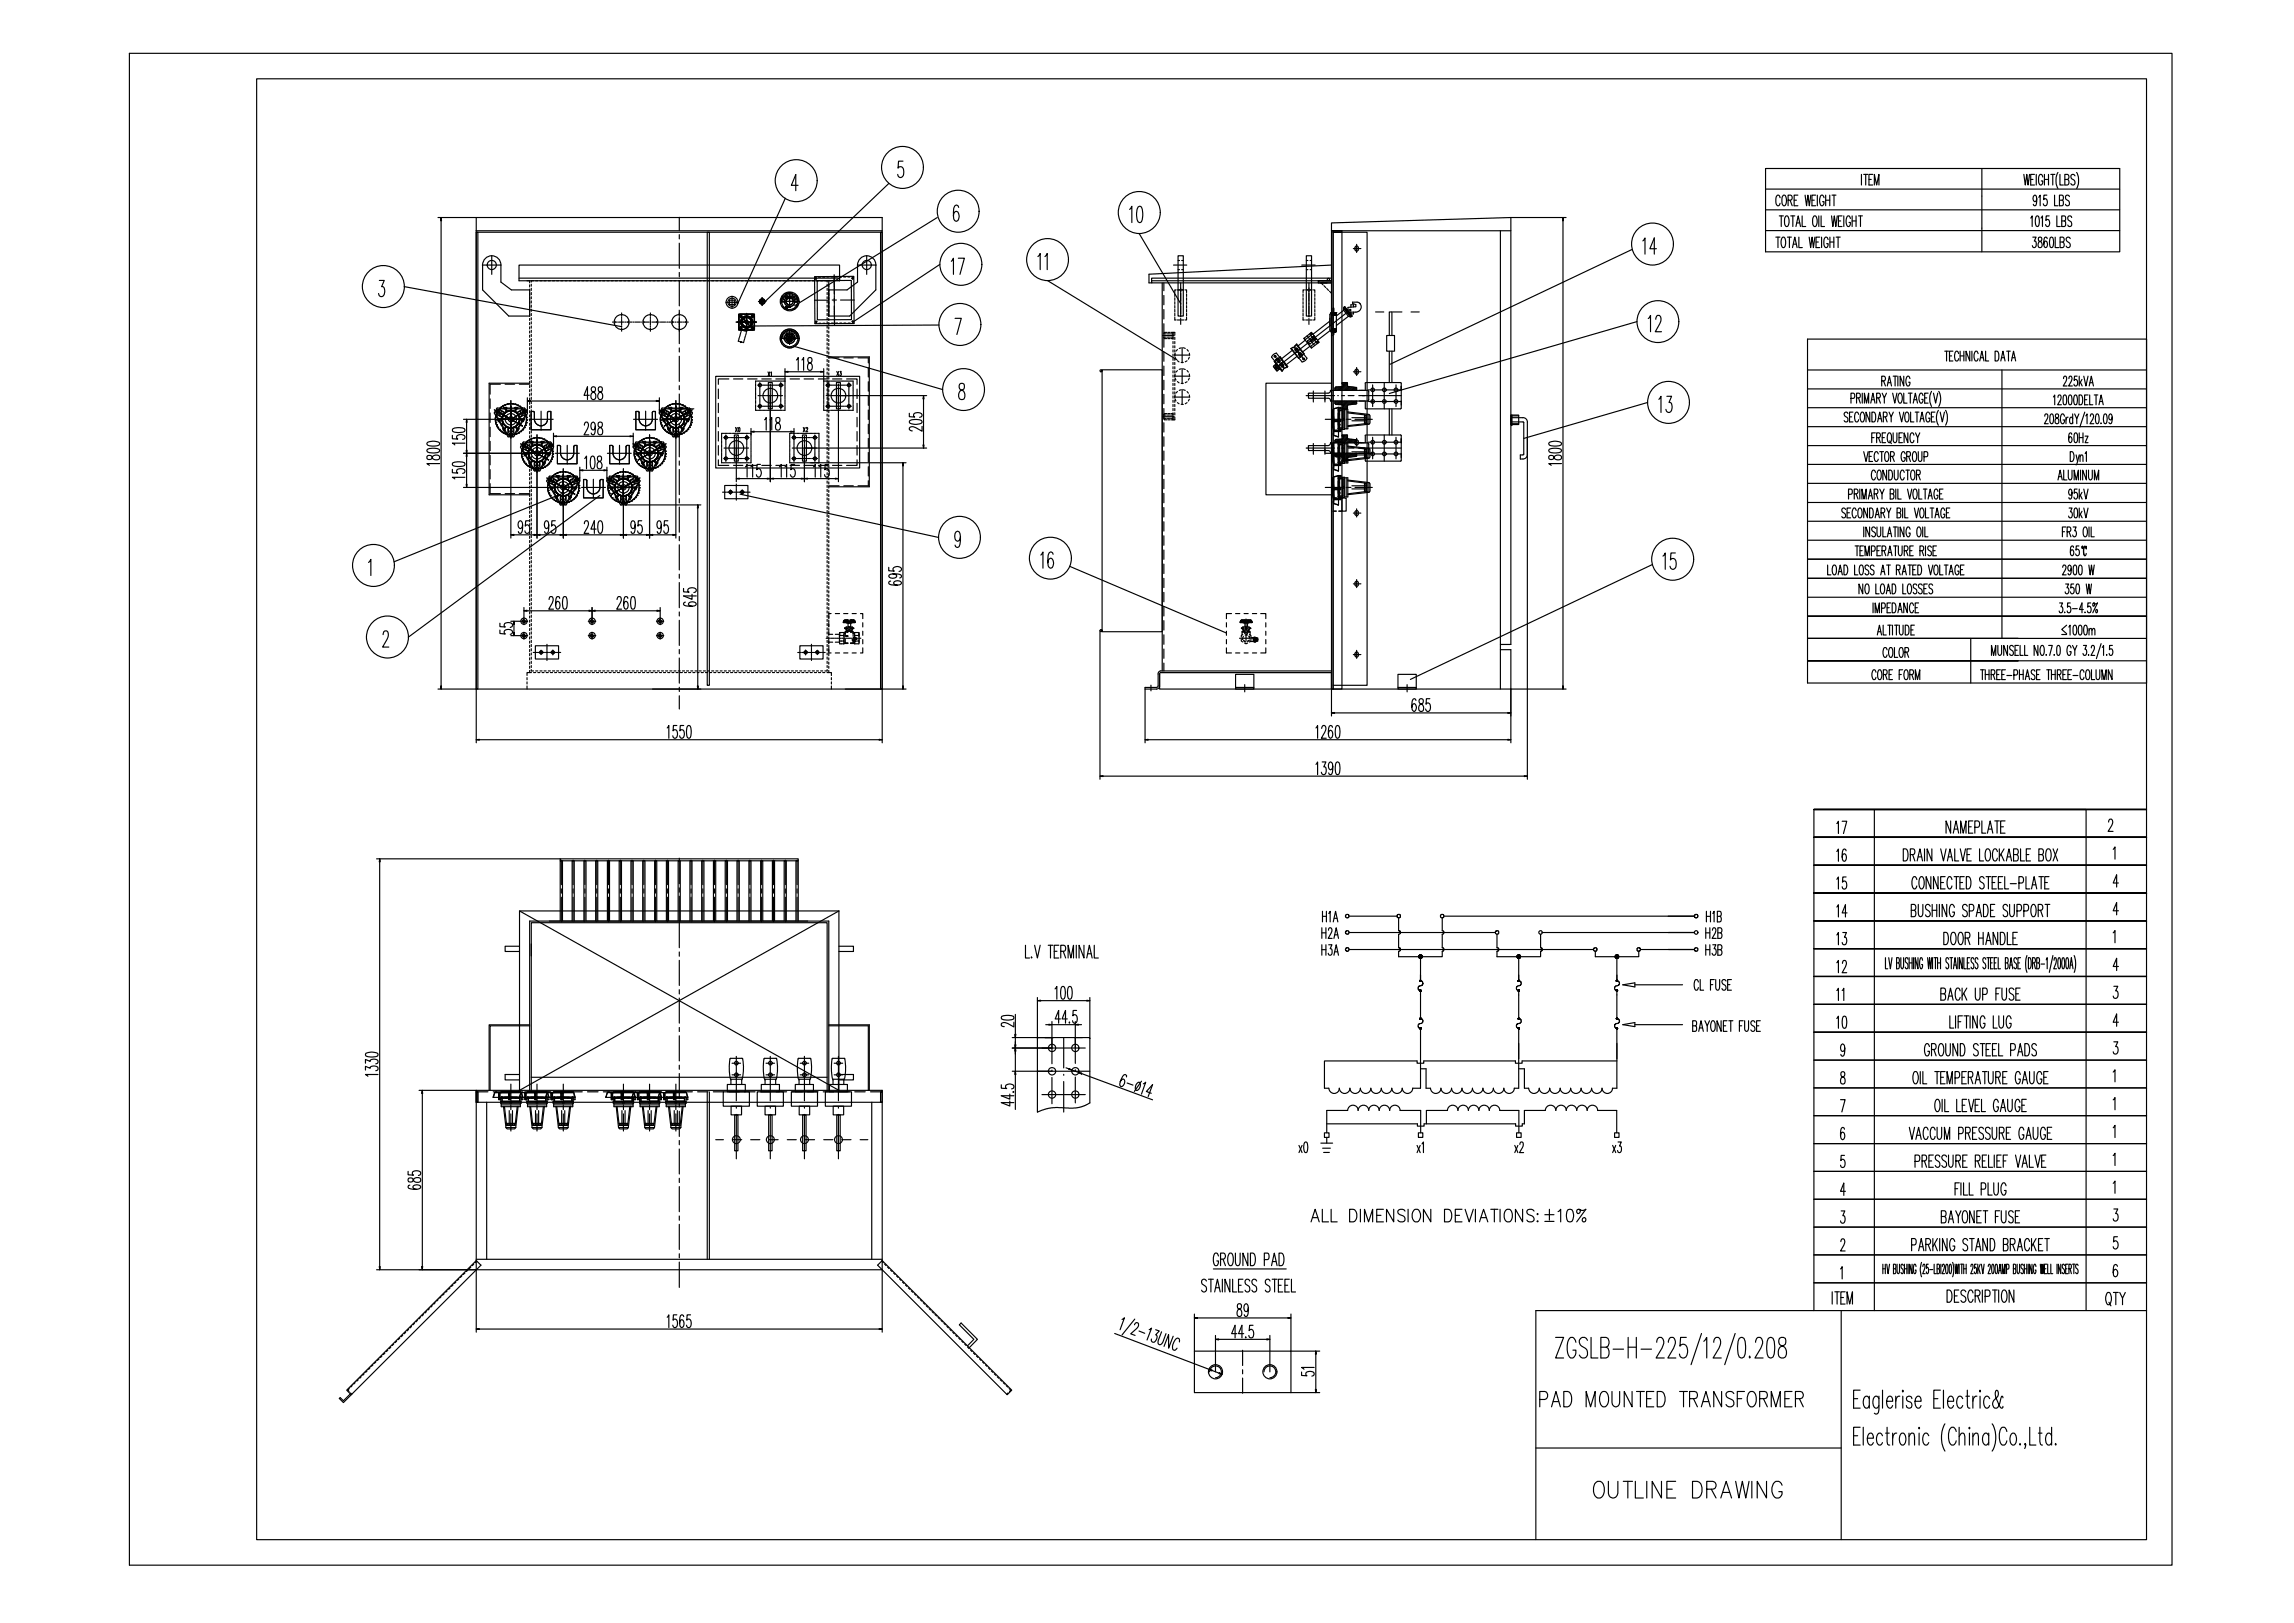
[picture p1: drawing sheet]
<svg xmlns="http://www.w3.org/2000/svg" width="1189mm" height="841mm" viewBox="0 0 1189 841" stroke-linecap="round" stroke-linejoin="round" font-family="sans-serif">
<g fill="none" stroke="#000" stroke-width=".6">
<path d="M67 28h1059v783h-1059zM133 41h979v757h-979zM414 96h-4l2-6v9M461 95l-65 62M468 84h-2l-1 3 2-1a3 3 0 0 1 1 3 3 3 0 0 1-2 3l-1-2M915 87v18zM915 87h184v43h-184M915 98h184M965 90v6M966 90h2M967 90v6M969 93h1"/>
<path d="M971 90h-2v6h2M971 96v-6l2 6 1-6v6M1027 87v15zM1049 90l1 6v-6l1 6 1-6M1052 93h2M1054 90h-2v6h2M1055 90v6M1059 92l-1-2a3 3 0 0 0 0 6l1-1v-1h-1M1060 93h2M1060 90v6M1062 90v6M1063 90h2"/>
<path d="M1064 90v6M1067 89a9 9 0 0 0 0 9M1068 90v6h1M1070 93l2 1v1l-1 1h-1v-6l2 1v1l-1 1M1075 91v-1l-2 1v1l2 2v1v1l-2-1M1076 89a9 9 0 0 1 0 9M227 113h230v7M229 113v244M247 120h210v265M247 113v272M352 113v6M407 103l-25 55"/>
<path d="M486 113l-74 45M497 107l-2-1a8 8 0 0 0 0 8v1a2.9 2.9 0 0 0 2-3 2.9 2.9 0 0 0-2-2l-1 1v1M585 108l2-1v8M590 107h1a7 7 0 0 1 0 8h-1a8 8 0 0 1 0-8zM690 120v251M690 120h93M691 120h4h-4zM691 120v237M778 120v237M783 113l-93 3v4M783 113v221h-5M783 113h29"/>
<path d="M810 113v244M915 105v25zM915 109h184M915 119h184M922 112h2M923 102l-1-1a3 3 0 0 0 0 6l1-2M923 112v5M924 101a3 3 0 0 1 0 6 5 5 0 0 1 0-6zM925 112h1a3 3 0 0 1 0 5 5 5 0 0 1-1-5zM927 104l1-1v-2h-1v6M928 104l1 3M928 112h2"/>
<path d="M929 112v5M930 104h1M931 117l1-5 1 5M931 116h2M932 101h-2v6h2M934 112v5h2M935 101l1 6 1-6 1 6v-6M939 104h1M940 112a3 3 0 0 1 0 5 5 5 0 0 1 0-5zM941 101h-2v6h2M942 101v6M943 112v5"/>
<path d="M944 112v5h2M945 102v-1a3 3 0 0 0 0 6v-2M946 104h2M946 101v6M948 101v6M949 112l1 5 1-5v5l1-5M949 101h2M950 101v6M953 114h1M955 112h-2v5h2M956 112v5M959 113l-1-1a3 3 0 0 0 0 5l1-1v-1h-1"/>
<path d="M960 114h2M960 112v5M962 112v5M963 112h2M964 112v5M1027 118v12zM1027 102v16zM1052 113l1-1v5M1055 112h1l1 2v2l-1 1-1-1zM1056 103l-1 2a1.6 1.6 0 0 1-1-2 1.6 1.6 0 0 1 1-2v5v1l-1-1M1057 102v-1v6M1058 113l1-1v5"/>
<path d="M1061 101h-2v2a1.6 1.6 0 0 1 2 2 1.6 1.6 0 0 1-2 1M1062 112h-2v2a1.8 1.8 0 0 1 2 1 1.8 1.8 0 0 1-1 2l-1-1M1065 101v6h2M1066 112v5h2M1067 104h2v2v1h-2v-6l2 1v1v1M1068 114l2 1v2h-2v-5h2v2M1072 102a1.2 1.2 0 0 0-2 0 1.2 1.2 0 0 0 1 1 1.7 1.7 0 0 1 1 2 1.7 1.7 0 0 1 0 2l-2-1M1074 113a1.2 1.2 0 0 0-2-1 1.2 1.2 0 0 0 0 2 1.7 1.7 0 0 1 2 2 1.7 1.7 0 0 1-1 1h-1M247 120h1v237h-1zM247 120h210M250 137h10M255 132v10"/>
<path d="M260 137a5 5 0 0 0-5-4 5 5 0 0 0-5 4v13l14 14h10M260 137v9l5 4h9M269 137h166v8h-166zM352 122v2M352 126v13M367 120h1v235h-1zM444 137h10M444 137a5 5 0 0 1 5-4 5 5 0 0 1 5 4v13l-14 14h-10M444 137v9l-5 4h-9M449 132v10M456 120h1v237h-1zM487 137l-45 30"/>
<path d="M493 135l1-1v8M497 134h3l-2 8M538 133l1-2v9M542 133l1-2v9M590 121l22 36M608 137h7M611 133h2v31h-2zM611 135h.1M611 140h.1M612 135h1M612 140h1M675 137h7"/>
<path d="M677 133h3v31h-3zM677 135h1M677 140h1M679 135h1M679 140h1M690 137l-95 5v5h2M691 120h4v237h-4zM691 120h17v235h-17M701 129h4M703 128h1v1a.9 .9 0 0 1-1 1 .9 .9 0 0 1-1-1zM703 127v4M846 129l-126 60"/>
<path d="M851 125l2-2v9M858 129h-3l2-6v9M920 123h2M921 123v5M924 123a3 3 0 0 1 0 5 4 4 0 0 1 0-5zM926 123h2M927 123v5M929 128l1-5 1 5M929 127h2M932 123v5h2M938 123v5l1-5 1 5 1-5M941 125h1"/>
<path d="M943 123h-2v5h2M944 123v5M947 124v-1a3 3 0 0 0 0 5v-1v-1M948 125h2M948 123v5M950 123v5M952 123h2M953 123v5M1054 123h1l-1 2a1.6 1.6 0 0 1 1 2 1.6 1.6 0 0 1-1 1l-1-1M1056 123v2a1.9 1.9 0 0 1 2 1 1.9 1.9 0 0 1-1 2 2.1 2.1 0 0 1-1-2 2.1 2.1 0 0 1 2-1v-2zM1061 124l-1-1a4 4 0 0 0 0 5 1.6 1.6 0 0 0 1-1 1.6 1.6 0 0 0-1-2l-1 2M1063 123l1 1v3l-1 1-1-1z"/>
<path d="M1065 123v5h2M1068 125l2 1v1l-1 1h-1v-5h2v1l-1 1M1073 124a1.2 1.2 0 0 0-2-1 1.2 1.2 0 0 0 0 2l2 1v2h-1h-1M197 145h2l-1 4a2.7 2.7 0 0 1 1 2 2.7 2.7 0 0 1-2 3l-1-2M210 149l112 20M269 144h166v1M274 145v2M274 148v1M274 150v14M275 145v1M275 147v1M275 149v1"/>
<path d="M275 152v1M275 154v1M275 156v1M275 158v1M352 141v2M352 145v14M376 157h6M378 156h3v2h-3zM379 154v6M393 156h4M394 156l1-1 1 1v1l-1 1-1-1zM395 154v4"/>
<path d="M396 155a1.2 1.2 0 0 0-2 1 1.2 1.2 0 0 0 1 2M396 156a.8 .8 0 0 0-1-1 .8 .8 0 0 0-1 1 .8 .8 0 0 0 1 1M396 157h-1M396 155v2M405 156h1M405 155h1M406 154l-1 3M406 159l3 2M406 156h.1M406 154h.1M406 155h.1M406 156h6"/>
<path d="M406 153l1 1M407 154h.1M407 156h.1M407 153h.1M407 159h.1M407 159v1M407 160h.1M408 154h.1M408 160h.1M408 159h.1M408 152v1M408 160h-1"/>
<path d="M408 153h.1M408 159v1M408 154v1M408 155h.1M408 155h1M408 152l1 1M408 159h1M409 155h.1M409 154h.1M409 159h-1M409 159h.1M409 154v1"/>
<path d="M409 152l1 1zM409 153h.1M409 152v1M409 153v6M409 155h1M410 159h.1M410 155h.1M410 154v1M410 159h-1M410 154h.1M410 152v1M411 153h.1"/>
<path d="M411 152h-3h-1M411 152v1M411 154h.1M411 156a1.9 1.9 0 0 0-2-2 1.9 1.9 0 0 0-2 2 1.9 1.9 0 0 0 2 2M411 154h1M412 154h.1M412 153h-1M412 156h.1M412 153v1M412 153l1 1 1 2M413 155h.1M413 156h.1"/>
<path d="M413 154h-1M413 158l-2 3M422 156h7M422 143h20l1 25h-21zM422 144h1M423 144v1M424 145h17v21h-17zM424 144h1M426 144h1M428 144h2M429 145v1M429 147v1"/>
<path d="M429 149v1M429 152v1M429 154v1M429 156v1M429 158v1M430 145v2M430 147v17M431 144h1M431 155h2M432 142v3M432 145v1M432 146v3"/>
<path d="M432 143v9M432 149v1M432 150v3M432 153v1M432 154v3M432 157v1M432 158v3M432 159v9M433 144h1M435 144h1M436 155h7M437 144h1"/>
<path d="M439 144h1M441 144h1M442 144h.1M442 144v1M543 145l67 41M597 145h93v2h-93zM602 147v201M603 147v4M603 153v5M609 152v2M609 154v2M609 156v2"/>
<path d="M609 158v2M610 150h-1v2M610 150h4M612 147v17M614 150h1v2M615 152v2M615 154v2M615 156v2M615 158v2M675 152v2M675 154v2M675 156v2"/>
<path d="M675 158v2M676 150h-1v2M677 150h3M678 147v17M681 150v2M681 152v2M681 154v2M681 156v2M681 158v2M683 145h7v2h-7zM683 147v-2h7v2M683 145h1"/>
<path d="M684 147h4M685 147l1 1M685 145h1M686 148l1 1M687 145h1M688 149l1 1M689 145h1M689 151l1 1M690 144h-93v1M691 160v3M691 160h.1M696 160v1"/>
<path d="M696 160l4 4M697 159l4 5h-1M697 159l3 5M697 159h.1M701 159v-1h-1v1M705 157a2.7 2.7 0 0 1 0 3 2.7 2.7 0 0 1-2 2h-4v-3h4v-1l-2-1h3l1 1M274 165v1M274 167v1M274 169v1M274 172v1M274 174v1M274 176v1"/>
<path d="M274 178v1M275 160v1M275 162v2M275 165v1M275 167v1M275 169v1M275 171v1M275 173v1M275 175v2M275 178v1M275 180v1M317 167h2"/>
<path d="M319 167h1M320 164a4 4 0 0 1 4-1 4 4 0 0 1 2 4 4 4 0 0 1-4 4 4 4 0 0 1-3-5zM321 167h2M322 162v2M322 164v1M322 166v2M322 169h.1M322 170v2M324 167h.1M325 167h3M328 167h1M329 167h3"/>
<path d="M332 167h1M334 167h2M334 164a3 3 0 0 1 4-1 3 3 0 0 1 2 4 4 4 0 0 1-3 4 4 4 0 0 1-3-5zM337 167h.1M337 162v2M337 164v1M337 166v2M337 169h.1M337 170v2M338 167h3M341 167h1M342 167h3"/>
<path d="M346 167h.1M347 167h2M349 164a4 4 0 0 1 4-1 4 4 0 0 1 3 3 4 4 0 0 1-3 5 4 4 0 0 1-5-4v-1zM350 167h.1M351 167h3M352 161v3M352 164v14M354 167h1M355 167h2M381 167h11M383 176v1M383 163h8v8h-8z"/>
<path d="M383 176h.1M383 164h2M383 170h2M383 175h.1M383 177h1M383 174v1M384 173v1M384 177h.1M384 163v1M384 170h.1M384 163v2M384 169v1"/>
<path d="M384 172v1M384 177h1M384 172h.1M384 167h.1M385 167h.1M385 171h-1M385 165l3 2v1l-2-1zM385 171l1 1M385 177h.1M386 165h.1M386 176l-1 1M386 169h.1"/>
<path d="M386 176h.1M386 175h.1M386 166v1l1 1-1-1M386 174v1M386 172h1M387 173l-1 1M387 170a3 3 0 0 1-3-5 3 3 0 0 1 6 0 3 3 0 0 1-3 5M387 171v-1a2.9 2.9 0 0 1-3-5 2.9 2.9 0 0 1 5 0 2.9 2.9 0 0 1-2 5v1M387 169h.1M387 164v1M387 165h.1M387 172v1"/>
<path d="M387 168h.1M387 162v1M387 164h.1M387 166h.1M387 166v2M387 168v2M387 170h.1M387 171h.1M388 167l-1-1h1v1M389 164h2M389 170h2M390 163v1"/>
<path d="M390 170h.1M390 163v2M390 169v1M391 164l-1-1h-6h-1v7l1 1h3M391 170l-1 1h-3M391 164v6M391 164l-1-1h-6l-1 1v7h7l1-1M405 175h1M405 175h.1M405 174l1 1M405 174h1M406 173v1"/>
<path d="M406 173h.1M406 175h6M406 175v1zM406 172l1 1M407 172h.1M407 172h1M408 171v1M408 173h.1M408 175v1M409 174h1M409 177h.1M409 171v1"/>
<path d="M409 177v1M409 176h1M409 175l2-2-2 4-1-1zM409 175l-2-2 2 2M409 172v7M410 176v1l-1-1M410 171v1M410 175v1M410 173h1zM411 173h.1M411 171v1M411 176v-1a1.9 1.9 0 0 0-2-2 1.9 1.9 0 0 0-2 2 1.9 1.9 0 0 0 2 2"/>
<path d="M411 172h.1M411 175l1 1M411 179l78 23M412 172h-1M412 175v1zM412 172v1M413 175h1M413 173h-1M413 173l-1 1M413 174h.1M413 174l-1 1M413 175h.1"/>
<path d="M422 167h1M423 166v1M424 167h1M426 167h2M429 160v1M429 162v2M429 165v1M429 167v1M429 169v1M429 171v1M429 173v1M429 175v2"/>
<path d="M429 178v1M429 180v1M429 167h1M430 165v1M430 167v1M430 169v1M430 172v1M430 174v1M430 176v1M430 178v1M431 167h1M432 161v1"/>
<path d="M432 162v3M432 165v1M432 166v3M433 167h1M435 167h1M437 167h1M440 167h1M442 167h1M442 166v1M487 168l-98 1M495 165h3l-2 8M602 174h6"/>
<path d="M603 160v5M603 168v6M603 174v6M603 175h2M603 175h1M603 173h1M605 172l-2 1M605 175h1M605 173h1M605 172h1M607 175h1M607 173h1"/>
<path d="M607 172h1v1M608 175h-1M608 175v1M608 177v1M608 179v1M609 174v-2h-1v2M609 160v2M609 162v2M609 164v2h1M609 175v1M609 177v1M609 179v1"/>
<path d="M610 166h2M612 165v3M612 166h2M615 164v2h-1M615 160v2M615 162v2M671 180l5 6M671 179l-2 2M672 179l4 4zM672 179h-1M675 160v2M675 162v2"/>
<path d="M675 164v2h1M676 175l4-3 4 5-4 3zM676 176l-3 3M677 166h1M677 174l4 5M678 177l1 1M678 165v3M679 173l4 5M679 166h1M679 179l-4 3M679 173l1 1M679 173h1"/>
<path d="M679 172l1 1-4 3v-1M680 175l1 2M680 175l1-1-3 3 1 1 3-2h-1M680 175h1h-1h1l-2 1 1 1M680 175l2 1M681 174l1 2M681 176l1-1-2 2M681 175h.1M681 176l1-1-1 1M681 164v2M681 160v2M681 162v2"/>
<path d="M682 175l-1 1M682 177l1 1M683 177v1M683 177l-4 2 1 1M689 166l-9 7M689 171l-6 5M690 162h1M690 162v10M690 162l-1 1v8l1 1M690 163h3v8h-3M690 163h1M690 171h1"/>
<path d="M690 172h1M690 170h3M690 163h3M690 162v1M690 171v1M691 162v1M691 171v1M691 162h1M691 173h.1M691 171l1 1M691 172h.1M691 172h1"/>
<path d="M691 163h.1M691 163h1M691 162l1 1M691 162h-1M691 162l-1 1M691 171h-1M691 172h-1M691 172v1M691 171v3M691 160v1M691 161h.1M691 161v1"/>
<path d="M691 162h.1M691 171h.1M692 162h-1M692 171h-1M692 171v1M692 162v1M692 171h.1M692 162l-1 1M692 162h.1M692 171l-2 1M692 171l-1 1M692 171v1h-1"/>
<path d="M692 163h.1M692 171v1v-1M692 172h.1M693 164l3-3 3 3M697 160h.1M698 162l-26 20M698 162h.1M699 160l-1 1M700 163h-1M700 164h-1l-6 5M700 164h.1M700 162h-1"/>
<path d="M700 162v1h1v-1M713 162h4M719 174h4v8h-4zM720 174v-12h1v12M722 162h5M731 162h4M848 167l-128 37M854 165l1-2v9M858 165l1-2h1l1 2a10 10 0 0 1-3 7h3M937 176h175v143h-175h175v35h-175zM259 199h-5v5M262 199h5"/>
<path d="M269 199h5M274 180v1M274 182v2M274 185v1M274 187v1M274 189v1M274 191v1M274 193v1M274 195v1M274 198v1h-21v57h21M274 200v1M275 182v1"/>
<path d="M275 184v1M275 186v1M275 188v2M275 191v1M275 193v1M275 195v1M275 197v1M275 199v1M352 180v2M352 185v13M352 200v2M371 195h75v48h-75z"/>
<path d="M378 196h-6v3M380 196h5M387 196h5M392 198v1M392 199v1M392 197v1M393 197h.1M393 200h1M393 197h1M394 198v1M394 200h.1M394 200h2"/>
<path d="M394 200a.7 .7 0 0 0 0-1 .7 .7 0 0 0-1 1 .7 .7 0 0 0 1 0M395 197h.1M395 196h5M395 197h2M396 200h.1M396 200h2M397 197h.1M397 197h2M398 193l1 2M398 200h.1M398 198h2v14h-2zM399 200h1"/>
<path d="M399 193l-1 2M399 197h.1M399 199v1M400 193v2M400 197h1M400 200h1M401 200h1M401 197h1M402 197h1M402 196h5M402 200h1M403 200h1"/>
<path d="M403 197h1M404 197h1M405 198v1M405 200h.1M405 200h1M405 200a.7 .7 0 0 0 0-1 .7 .7 0 0 0-1 1 .7 .7 0 0 0 1 0M406 197h.1M406 197h1M407 193h20M407 191v7M407 198v1M407 199v1"/>
<path d="M409 196h5M413 187l1-2v7M416 187v-2v7M417 196h5M419 186v1a2.2 2.2 0 0 1 2 2 2.2 2.2 0 0 1-2 3 2.5 2.5 0 0 1 0-3 2.5 2.5 0 0 1 2-2v-1zM424 196h5M427 197h1M427 191v7M427 198v1M427 199v1M428 197h.1M428 200h1"/>
<path d="M428 197h2M429 182v1M429 184v1M429 186v1M429 188v2M429 191v1M429 193v1M429 195v1M429 197v1M429 199v1M429 198v1M429 200h.1"/>
<path d="M430 180v1M430 182v2M430 185v1M430 187v1M430 189v1M430 191v1M430 193v1M430 195v1M430 198v1M430 200v1M430 185h21v67h-21M430 185h5"/>
<path d="M430 200h1M430 200a.7 .7 0 0 0-1-1 .7 .7 0 0 0-1 1 .7 .7 0 0 0 1 0M430 197h.1M431 197h1M431 200h.1M431 196h5M432 200h1M432 197h.1M433 197h1M433 200h1M433 198h3v14h-3zM434 192l1 3"/>
<path d="M434 200h1M434 197h1M435 199v1M435 192l-1 3M435 197h1M435 192h1v2v1l-1-1M436 200h.1M436 200h1M437 197h.1M437 197h1M437 185h5M438 200h.1"/>
<path d="M438 200h2M439 196h5v3M439 197h.1M439 197h2M440 198v1M440 200h.1M440 200h1M441 200a.7 .7 0 0 0-1-1 .7 .7 0 0 0-1 1 .7 .7 0 0 0 1 0M441 197h.1M441 197h1v1M442 198v1M442 199v1"/>
<path d="M445 185h5v3M450 191v4M450 198v5M497 199v1a2.3 2.3 0 0 0 2 3l1 1v3a1.7 1.7 0 0 1-2 0 1.7 1.7 0 0 1-1-1 3 3 0 0 1 3-5v-2h-1zM571 192h31v135h-31zM603 182v5M603 190v5M603 197v5M608 181v1M608 184v1M608 186v1M608 188v1"/>
<path d="M608 190v1M608 192v1M608 194v1M608 197v1M608 199v1M609 195h8M609 181v1M609 184v1M609 186v1M609 188v1M609 190v1M609 192v1"/>
<path d="M609 194v1M609 197v1M609 199v1M609 183v1h8M609 185v1M609 196v1M610 181l-1 1M610 187l1 1M610 192l-1 1M610 198h1M612 180l-1 1M612 188h1"/>
<path d="M612 191h-1M612 199h1M613 180v8M613 191v8M613 180l1 1M613 191h1M615 181l1 1M615 187h-1M615 192l1 1M615 198h-1M616 183v1M616 185v1"/>
<path d="M616 194v1M616 196v1M660 190l1-1 2 3h-1h-1M660 190l2 2M660 190h.1M660 187h.1M660 187l4 5-1-1zM660 190l1 2M661 187l4 5M661 185l5 6M661 190h-1M661 189h.1"/>
<path d="M661 186l2 2v-1a.6 .6 0 0 1 0 1 .6 .6 0 0 1-1 0zM662 189v1l1 1M662 191l-1 1M662 186l1 1zM663 191h-1M663 189l1 1zM663 185h.1M663 185l-2 2-2-2 1-1 2-1 5 7h-1M663 189v1M664 188l1 1a.6 .6 0 0 1 0 1 .6 .6 0 0 1-1 0h1zM664 188v1M664 192h.1"/>
<path d="M665 188h-1M665 191l-1 1M666 191h-1M667 190h.1M669 181l4 5zM670 182l-6 4-1-1 4 5M671 180h1l1 2-2-1 1 2-1-2zM672 181h.1M672 182l-7 5M672 185l-5 4M673 185l3-2 1 3-1 1-1 1zM673 182h.1"/>
<path d="M673 183h1l1 1-2-1 1 2-1-1zM690 199h-34v57h34M696 199v1M696 198l-1 1M697 198l-1 1M697 198l-1 2M698 198l-2 2M698 198h-3M698 198v2M698 198l-4 4M698 199l-3 3M698 200l-2 2"/>
<path d="M698 200h1M701 193h4M703 191h1v2a.8 .8 0 0 1-1 1 .8 .8 0 0 1-1-1zM703 190v5M708 199v3M711 199v12M717 198v14M720 182v16M721 182v16M723 199v12M726 198h-19M726 198v14h-18v-4"/>
<path d="M937 192h175M975 197h2l-1-2h-1v5M976 197l1 3M978 198h2M981 195h2M982 195v5M984 195v5M987 195v5l-2-5v5M990 196l-1-1a2.9 2.9 0 0 0 0 5l1-1v-1h-1M1008 182h2M1009 182v5M1010 184h1"/>
<path d="M1012 182h-2v5h2M1015 183l-1-1a3 3 0 0 0 0 5l1-1M1016 184h2M1016 182v5M1018 182v5M1021 182v5l-2-5v5M1022 182v5M1025 183l-1-1a2.9 2.9 0 0 0 0 5l1-1M1026 187l1-5 1 5M1026 185h2M1029 182v5h2M1034 182a2.9 2.9 0 0 1 1 5h-1z"/>
<path d="M1037 187l1-5 1 5M1037 185h2M1038 192v139M1040 182h2M1041 182v5M1042 187l2-5 1 5M1043 185h1M1069 196l1-1a1 1 0 0 1 1 0 1 1 0 0 1 0 2l-2 3h2M1072 196l1-1h1v1l-2 4h2M1076 195h-1v2a1.6 1.6 0 0 1 2 1 1.6 1.6 0 0 1-1 2h-1v-1M1078 195v5M1078 198l1 2"/>
<path d="M1079 197l-1 2M1080 195l1 5 1-5M1083 198h1M240 217h31M242 217v36M254 207v5M254 214v5M256 212l3 2M257 217h.1M257 218h.1M257 215v1M257 219v1"/>
<path d="M257 213a.6 .6 0 0 1 1 0 .6 .6 0 0 1 0 1M257 214h.1M258 215h-1l1 2M258 215h.1M258 215l2 1M258 213h.1M258 217v1M258 213l13 8M258 217l1 1h-1M258 218l3 5h1M258 217h13h-2M258 217h2"/>
<path d="M259 212h.1M259 214h.1M259 217v1M259 212l3 2M259 216h.1M260 214l-2 1 2 1M260 214h.1M260 211h.1M260 218h-1l1 2 1-1M261 213h.1M261 220h-1l1 2M261 211l-4 1 2 1a.7 .7 0 0 1 0 1 .7 .7 0 0 1-1 0l-2-1v1l2 3"/>
<path d="M261 210h.1M261 212v-1l2 1M261 211h1M262 214l-2-1v1l1 1-1-1M262 215l-3-1 3 2M262 212l1 1-1-1h-3M262 216h.1M262 216l3 1 2-1M262 212l1 1M262 212h.1M262 210h.1M263 212h-1"/>
<path d="M263 212h1l1 1M263 211v1M263 212l-2-1v1M264 209h-1M264 209h1M265 208v2M265 210v69M265 212h2M265 212v1M266 209h.1M267 211h-4M267 210h1"/>
<path d="M267 211h1M267 212v1M267 212h1M268 216h.1M268 214l2-1v1l-1 1M268 215l2-1-2 2M268 212v-1l-1 1v-1h1v1M268 211h4v1l-1 1a.7 .7 0 0 0 0 1 .7 .7 0 0 0 1 0l1-1v1M268 210h1M269 220l-1 2M269 215l1-1 1 1-2 1M269 219l1 1"/>
<path d="M269 213h.1M269 218h2l-1 2M269 216l3-1-1 2M270 211h.1M270 214h.1M270 212l-2 2M270 212h-2l-1 1M270 212h.1M270 216h.1M271 217l-1 1M271 212h.1M271 219l-2 3"/>
<path d="M271 217h-2h2M271 213a.6 .6 0 0 1 1 0 .6 .6 0 0 1 0 1M271 217v1M271 217h1l-1 1M272 213h.1M272 214v1M273 219l-1 1M273 215v1M273 217h.1M273 218v1v-1M273 212l-2 2M273 208h69"/>
<path d="M273 206v8l-1 3M274 217h13M274 202v1M274 204v1M274 206v1M274 208v1M274 211v1M274 213v1M274 215v1M274 217v1M274 219v1M275 213l2 1v3a3 3 0 0 0 3 4 3 3 0 0 0 4-4v-3l1-1v10h-10z"/>
<path d="M275 202v1M275 204v1M275 206v1M275 208v1M275 210v1M275 212v1M275 215v1M275 217v1M275 219v1M280 213v10M305 205h-2l1-5v7M307 201v2a2.2 2.2 0 0 1 2 2 2.2 2.2 0 0 1-2 2 2.5 2.5 0 0 1-1-3 2.5 2.5 0 0 1 2-1v-2z"/>
<path d="M310 219v2a2.5 2.5 0 0 1 2 2 2.5 2.5 0 0 1-1 2 2.5 2.5 0 0 1-1-2 2.5 2.5 0 0 1 2-2v-2zM310 201v2a2.2 2.2 0 0 1 2 2 2.2 2.2 0 0 1-1 2 2.5 2.5 0 0 1-1-3 2.5 2.5 0 0 1 2-1v-2zM328 217h13M330 213l1 1v3a3 3 0 0 0 4 4 3 3 0 0 0 3-4v-3l2-1v10h-10zM335 213v10M342 212l2 2M342 214l1 3M342 214h.1M342 206v8M342 217h.1M342 218v1v-1M342 215v1"/>
<path d="M342 219l1 1M343 214v1M343 213h.1M344 217v1M344 217h-1l3 5 1 1M344 213a.6 .6 0 0 0-1 0 .6 .6 0 0 0 0 1M344 217l1 1h-1M344 217h12h-12h2M344 217h2M344 212h.1M345 214h.1M345 217v1"/>
<path d="M345 212h.1M345 216h.1M345 212l2 2M345 211h.1M346 218h-2l1 2 1-1M346 216l-3-1 1 2M346 213h.1M346 215l-1-1-1 1 2 1M346 220h.1M346 210h.1M347 211l-4 1 1 1a.7 .7 0 0 1 0 1 .7 .7 0 0 1-1 0l-1-1v1M347 212v-1l1 1"/>
<path d="M347 211h1M347 214l-2-1v1l1 1M347 215l-2-1 2 2M347 212l1 1-1-1h-2M347 216h.1M348 216l2 1 3-1M348 210h-1M348 212v1M348 212h-1M348 212h.1M348 212h8M348 211v1"/>
<path d="M348 212l-1-1v1M349 209h.1M350 209h.1M350 212v1M350 208v2M350 210v69M351 212h-1M351 209h1M352 204v13M352 219v3M352 211h2v1M352 212l1-1-1 2"/>
<path d="M352 211v1M352 212h1M352 211h-4M353 210h.1M353 211h.1M353 212l-1 1M353 212h.1M353 216h.1M353 214l2-1v1l-1 1M353 215l3-1-3 2M354 211h3l1 1-2 1a.7 .7 0 0 0 0 1 .7 .7 0 0 0 1 0l1-1 1 1-2 3M354 210h.1"/>
<path d="M354 220h1l-1 2M354 215l2-1 1 1-2 1M354 219l1 1M354 213h.1M355 218h1l-1 2M355 211h1M355 214h.1M356 212l-3 2M356 216h.1M356 217v1M356 212h.1M356 212h2"/>
<path d="M356 219l-2 3M357 217h-2h1M357 217l-1 1h1M357 217l-1 1M357 213l-13 8M357 213h.1M357 217v1M357 215h.1M357 215l-2 1M357 215h1l-1 2M358 214h.1M358 212h.1"/>
<path d="M358 213a.6 .6 0 0 0-1 0 .6 .6 0 0 0 0 1M358 215v1M358 219v1M358 217h.1M358 218h.1M358 212h2M359 212l-3 2M372 202v5M372 209v5M372 216v5M392 212v1M392 201h.1"/>
<path d="M392 201v1M392 203h.1M392 203v2M392 205h.1M392 205v2M392 207h.1M392 208v1M392 209h.1M392 210v1M392 211v1M393 213h.1M393 211h1"/>
<path d="M393 205h1M393 213h1M394 200v1M394 202h.1M394 202v2M394 204h.1M394 204v2M394 206h.1M394 207v1M394 208h.1M394 209v1M394 210v1"/>
<path d="M394 211v1M395 205h.1M395 213h.1M395 205h2M395 213h2M396 211h-2a.7 .7 0 0 0 0-1 .7 .7 0 0 0-1 1 .7 .7 0 0 0 1 0M396 211h.1M396 218l1-2v7M396 211h2M397 205h.1M397 213h.1M397 205h2"/>
<path d="M397 213h2M398 211h.1M399 211h1M399 218l1-2v7M399 213h.1M399 201h.1M399 201v1M399 203h.1M399 203v2M399 205v45M400 205h1M400 213h1"/>
<path d="M400 211h1M401 211h1M401 205h1M401 213h1M402 205h1M402 213h1M402 217v2a2.2 2.2 0 0 1 2 1 2.2 2.2 0 0 1-1 3 2.4 2.4 0 0 1-1-3 2.4 2.4 0 0 1 2-1v-2zM403 211h.1M403 211h1M403 205h1M403 213h1M404 205h2"/>
<path d="M404 213h1M405 200v1M405 202h.1M405 202v2M405 204h.1M405 204v2M405 206h.1M405 207v1M405 208h.1M405 209v1M405 210v1M405 211v1"/>
<path d="M405 211h.1M405 211h1M405 211a.7 .7 0 0 0 0-1 .7 .7 0 0 0-1 0 .7 .7 0 0 0 1 1M406 213h.1M407 201h.1M407 201v1M407 203h.1M407 203v2M407 205h.1M407 205v2M407 207h.1M407 208v1"/>
<path d="M407 209h.1M407 210v1M407 211v1M407 212v1h-1M427 212v1h1M427 201h.1M427 201v1M427 203h.1M427 203v2M427 205h.1M427 205v2M427 207h.1"/>
<path d="M427 208v1M427 209h.1M427 210v1M427 211v1M428 213h.1M428 211h1M428 205h2M428 213h2M429 202v1M429 204v1M429 206v1M429 208v1"/>
<path d="M429 210v1M429 212v1M429 215v1M429 217v1M429 219v1M429 200v1M429 202h.1M429 202v2M429 204h.1M429 204v2M429 206h.1M429 207v1"/>
<path d="M429 208h.1M429 209v1M429 211v1M430 202v1M430 204v1M430 206v1M430 208v1M430 213v1M430 215v1M430 217v1M430 219v1M430 211a.7 .7 0 0 0-1-1 .7 .7 0 0 0-1 1 .7 .7 0 0 0 1 0"/>
<path d="M430 205h.1M430 213h.1M431 205h1M431 213h1M431 211h-1v1M431 211h1M432 211h1M432 205h.1M432 213h.1M433 205h1M433 213h1M433 211h1"/>
<path d="M434 211h1M434 205h46M434 213h1M435 201h.1M435 201v1M435 203h.1M435 203v2M435 205v45M435 213h1M436 211h.1M436 211h1M437 213h.1"/>
<path d="M437 213h1M438 211h.1M438 211h2M439 213h.1M439 213h2M440 200v1M440 202h.1M440 202v2M440 204h.1M440 204v2M440 206h.1M440 207v1"/>
<path d="M440 208h.1M440 209v1M440 210v1M440 211v1M441 213h.1M441 211a.7 .7 0 0 0-1-1 .7 .7 0 0 0-1 1 .7 .7 0 0 0 1 0M442 201h.1M442 201v1M442 203h.1M442 203v2M442 205h.1M442 205v2"/>
<path d="M442 207h.1M442 208v1M442 209h.1M442 210v1M442 211v1M442 212v1h-1M444 202v5M444 209v5M444 216v5M450 205v5M450 212v5M450 220v5"/>
<path d="M471 214v2h3a2.1 2.1 0 0 1 1-3 2.1 2.1 0 0 1 3 2v1h-1M472 218h5h1v1l-1 1h-3l-2-1zM479 205v27M602 216h6M603 212v5l2 1M603 204v5M603 219v5M603 217h1M603 215h1M605 214l-2 1M605 217h1M605 215h1"/>
<path d="M605 218h1M605 214h1M607 217h1M607 214h1v1M608 217v1h-1M608 215v3h1v-2M608 201v1M608 203v1M608 205v1M608 207v1M608 210v1M608 212v1"/>
<path d="M608 214v1h-1M609 201v1M609 203v1M609 205v1M609 207v1M609 210v1M609 212v1M609 214v1M609 205v1h8M610 203l-1 1M610 209h1M612 202h-1"/>
<path d="M612 209l1 1M613 202v8M613 202h1M615 203l1 1M615 209h-1M616 205v1M616 207v1M677 205h15M678 204h10l1-1 1-1h19v1v4v1h-19l-1-2h-11zM681 203v5M687 203v5M687 217h9"/>
<path d="M691 213h.1M691 212h.1M691 212v14M691 218h.1M691 217v1M692 218h3h-3M692 208v1M692 208h.1M692 201h.1M693 208h-1M693 201l-1 1M693 208l-1 1"/>
<path d="M693 205h1M694 211v11M694 212h1v-1l-4 1M694 214v1M694 211l-3 1M694 217h.1M694 200l-2 2v-1M694 208l-2 1M694 213v-1h3v11l-3-1M694 213h.1M694 213v4M694 218v4"/>
<path d="M694 217l1 1h-3M694 220v1M694 208l-1 2M694 200l-2 2M695 218l-4 1M695 208l-2 2M695 200l-2 2M695 205h2M695 200l-3 1M696 210v1M696 208l-2 2M696 200l-2 2"/>
<path d="M696 213v9M696 213h.1M696 200h.1M696 217h1M696 212v11M696 218h1M696 213h-2M697 212h1v10h-1M697 208l-2 2M697 208l-2 2h-3v-1M698 212v10M698 217h2"/>
<path d="M698 208l-2 2M698 210v2h-2M698 211l-1 1M698 211v1M698 213h.1M698 213l11 2M698 214l9 1M699 205h3M699 208l-3 2M699 200l4 1M699 200l-2 2M699 208l-4 4h1"/>
<path d="M700 200l-2 2M700 208l-4 4M700 201l-1 1M701 216h7M701 218h7M701 201l-2 1M701 208l-2 2M702 201l-2 1M702 208l-2 2M702 217h9M703 201l-2 1M703 201v1"/>
<path d="M703 209v-1l-2 1M703 201l-1 1M703 202h.1M703 208l-1 1M703 209h-1M703 209l-5 1M704 205h22M707 215v5M707 219h1M707 215h1M707 215v5l-9 1M708 215v4"/>
<path d="M709 202h17M709 208h17M709 215h1v4l-1 1M709 215v5M709 220l-11 1M720 212v13M721 212v13M783 215h4v5h-4zM783 216h4M783 220h4M783 215l1 6zM784 219h6v16l-2 1v2a2.6 2.6 0 0 0 4-2"/>
<path d="M784 216h6l1 1 1 2v185M854 209l-64 18M860 207l1-2v9M864 205h2l-1 4h1a3 3 0 0 1-1 5l-2-2M937 211h175M937 202h175M958 214h-1a1.1 1.1 0 0 0-1 0 1.1 1.1 0 0 0 0 2l2 1v1l-1 1-1-1M959 216h1M959 206h2v-1v-1h-2v5M960 214h-1v5h1M962 206h2v-2h-2v5M963 206l1 3"/>
<path d="M963 215l-1-1a3 3 0 0 0 0 5l1-2M965 214a2.9 2.9 0 0 1 0 5 4 4 0 0 1 0-5zM965 204v5M966 209v-5l1 5 1-5v5M969 214v5l-2-5v5M970 209l1-5 1 5M970 207h1M970 214a2.8 2.8 0 0 1 2 2 2.8 2.8 0 0 1 0 2l-2 1zM973 206h1v-2h-1v5M973 219l1-5 1 5M973 217h2M973 206l2 3"/>
<path d="M975 204l2 2 1-2M976 216h2v-2h-2v5M977 206v3M977 216l1 3M978 200l1-5 1 5M979 214l1 2 1-2M980 216v3M981 204l1 5 1-5M984 204a3 3 0 0 1 0 5 4 4 0 0 1 0-5zM984 214l2 5 1-5M987 204v5h1M988 214a3 3 0 0 1 0 5 3 3 0 0 1 0-5z"/>
<path d="M989 204h2M990 204v5M990 214v5h2M992 209l1-5 1 5M992 207h1M993 214h1M993 214v5M995 219l1-5 1 5M995 217h2M997 205l-1-1a3 3 0 0 0 0 5l1-1v-1h-1M997 206h2M999 204h-2v5h2"/>
<path d="M1000 215l-1-1a3 3 0 0 0 0 5l1-2h-1M1001 216h1M1001 203a8 8 0 0 0 0 8M1002 204l1 5 1-5M1003 214h-2v5h2M1005 213a8 8 0 0 0 0 7M1005 203a8 8 0 0 1 0 8M1006 214l1 5 1-5M1008 213a8 8 0 0 1 0 7M1060 216v-1a1 1 0 0 1 1 0 1 1 0 0 1 0 1l-1 4h1M1063 215v-1a3 3 0 0 1 0 6l-1-1zM1064 206l1-1v5"/>
<path d="M1065 215v1a1.7 1.7 0 0 1 2 2 1.7 1.7 0 0 1-1 2 1.9 1.9 0 0 1-1-2 1.9 1.9 0 0 1 2-2v-1zM1067 206v-1a1 1 0 0 1 1 0 1 1 0 0 1 0 2l-2 3h2M1070 205l1 1v3l-1 1-1-1zM1070 216l-1-2a3 3 0 0 0 0 6l1-2h-1M1071 216v4M1072 216l-1 2M1072 205h1a3 3 0 0 1 0 5l-1-2zM1074 217v-1a1.6 1.6 0 0 0-2 2 1.6 1.6 0 0 0 1 2l1-1M1074 214v6M1075 205h1a3 3 0 0 1 0 5l-1-2zM1075 214l1 3 1-3M1076 217v3"/>
<path d="M1077 205a2.9 2.9 0 0 1 2 5h-2zM1080 207h1M1080 214l-2 7M1081 216l1-2v6M1082 205h-2v5h2M1083 200l1-5 1 5M1083 205v5h2M1083 216l1-1v-1l1 2-2 4h2M1085 205h2M1086 205v5M1086 215l1-1a3 3 0 0 1 0 6l-1-3zM1088 210l1-5 1 5"/>
<path d="M1088 208h2M1089 219h.1M1091 215v-1a3 3 0 0 1 0 6l-1-3zM1095 216l-1 1a1.3 1.3 0 0 1-1-1 1.3 1.3 0 0 1 1-1v4v1l-1-1M222 236v2h1a2.2 2.2 0 0 1 2-2 2.2 2.2 0 0 1 3 1 2.5 2.5 0 0 1-3 1 2.5 2.5 0 0 1-2-2zM222 233l5-1 1 2-1 1h-4l-2-1zM222 229h3h2l1 1-1 1h-4l-2-1zM234 226v1h3a2.1 2.1 0 0 1 1-2 2.1 2.1 0 0 1 3 1v1l-1 1M235 240l5-1 1 1v1l-1 1h-4l-1-1zM235 222h2a2.9 2.9 0 0 1 4 1 5 5 0 0 1-7 0zM240 235h45M241 230h-7l2 1"/>
<path d="M254 221v5M254 229v5M254 236v5M257 221h1M258 222h.1M259 223h.1M260 224h.1M261 222v1M261 222v1h1M261 224l1 1M261 222h.1M261 222h1"/>
<path d="M262 223l1 3h1v-1a.8 .8 0 0 1 1-1 .8 .8 0 0 1 1 1v1l2-3M262 222h.1M262 221v1M262 225h1M263 222v3l-1-2v-2v1M263 223h.1M263 225h3M263 222v2l2-1v-1M264 225a.6 .6 0 0 1 1 0 .6 .6 0 0 1 0 1M265 223h.1M266 222v2l-1-1v-1M266 222v3l2-2"/>
<path d="M266 223h.1M267 225h-1M267 221l1 2M267 221l1 1M268 222h.1M268 225h.1M268 222v1M268 222h1M269 222l-1 1M269 224h.1M270 230l2 1M270 234v1"/>
<path d="M270 236h.1M271 223h-1M271 233h-1M271 237h.1M271 231a.6 .6 0 0 1 1 0 .7 .7 0 0 1-1 1 .7 .7 0 0 0 1-1 .7 .7 0 0 0-1-1 .6 .6 0 0 0 0 1M271 232h.1M271 238v1M271 229v1h1a1 1 0 0 1 0 2 .7 .7 0 0 1-1 0l-1-1v1l1 3M271 222h.1M272 230l-1 1M272 239v1M272 235v1"/>
<path d="M272 231l12 7M272 234l-1 1 3 4M272 235l1 1M272 221h.1M272 235h2M272 235h13h-2M272 229v1M273 236v1h1M273 236h-1M273 235h.1M273 232h.1M273 230h.1"/>
<path d="M273 230l2 2M273 233h.1M273 232l2 1M273 228v1M274 234l-3-1 1 2M274 235l-1 1M274 240l1-1-1 1h1M274 231h.1M274 233l-1-1-1 1 2 1M274 239l1 2M274 237v1l1 2 1-1M274 221v2"/>
<path d="M274 224v1M274 226v1M274 228v1M274 230v1M274 232v1M274 234v2M274 237v1M275 228h-1M275 229h-4M275 229h1M275 240h.1M275 232l-2-1v1l1 1"/>
<path d="M275 221v1M275 223v1M275 225v2M275 228v1M275 230v1M275 232v1M275 234v1M275 236v1M275 238v2M275 230l1 1-1-2h-2v1M276 233l2 2 3-2M276 230v1"/>
<path d="M276 230h.1M276 227h-1M276 229h-1M277 239v3l-2-2M277 239v2h1M277 227h.1M278 229l-2 1M278 229v1M278 227h1M278 225v3M278 228v51M279 227h1"/>
<path d="M280 239v2h-2v-2M280 239v3l1-2M281 229v1M281 229h1M281 229h-2l-1 1M281 229h-5M281 229h.1M281 239v1M281 230h.1M281 230l-1 1M281 227h.1M281 233h.1"/>
<path d="M282 232l1-1v1l-1 1M282 240h-1M282 228h1M282 240v1M282 237l1 1-1 2-1-1M282 233l2-1 1 1-2 1M282 237h1M282 231h1M283 234l3-1-1 2M283 235l1 1-1 1M283 228l1 1M283 232h.1"/>
<path d="M284 232l-3 1M284 230l-3 2M284 230v-1h-3v2M284 230h.1M284 233h.1M284 232h.1M284 235h.1M284 229l1 1M284 236l-2 4M285 235h-2h1M285 235v1h-1h1M285 231a.6 .6 0 0 1 1 0 .7 .7 0 0 1-1 1l1-1a.6 .6 0 0 0 0-1 .7 .7 0 0 0-1 1"/>
<path d="M285 234v1l-1 1M285 240h.1M285 235v1M285 230v1M286 238l-1 1M286 232h.1M286 237v1M286 233v1M286 234v1M286 236h.1M287 224v8v-1l-2 1a.7 .7 0 0 1-1-1 .7 .7 0 0 1 0-1h2v-1h-4M287 230l-3 1"/>
<path d="M287 226h41M287 232l-2 3M288 235h12M289 231h1v4a3 3 0 0 0 4 3 3 3 0 0 0 3-3v-4h2v9h-10zM294 231v9M303 220l1-1h1v2l-2 4h2M303 238l1-2v7M306 237l1-1 1 2v4l-1 1h-1v-1zM309 221l-1 2a1.9 1.9 0 0 1-2-2 1.9 1.9 0 0 1 1-2 5 5 0 0 1 1 6l-2-1M310 237v2a2.2 2.2 0 0 1 2 1 2.2 2.2 0 0 1-2 3 2.5 2.5 0 0 1 0-3 2.5 2.5 0 0 1 2-1v-2zM315 235h12M316 231h2v4a3 3 0 0 0 3 3 3 3 0 0 0 3-3l1-4h1v9h-10z"/>
<path d="M321 231v9M328 230l3 1M328 232l2 3M328 232h.1M328 224v8M329 234v1M329 236h.1M329 233v1M329 237v1M329 232h.1M329 238l1 1M330 230v1"/>
<path d="M330 240h.1M330 235v1M330 234v1v1M330 231a.6 .6 0 0 0-1 0 .7 .7 0 0 0 1 1 .7 .7 0 0 1-1-1 .7 .7 0 0 1 1-1 .6 .6 0 0 1 0 1M330 236l3 5h1M330 235l1 1M330 235h13M330 235h1M331 229l-1 1M331 236l1 1h1M331 236h-1M331 232h.1"/>
<path d="M331 235h.1M331 233h.1M331 232l3 1M332 228l-1 1M332 232h.1M332 235h-2h13M332 235l-1 1M332 235h-1M332 234l-3-1 1 2M332 240l1-1v1h1M333 233l-2-1-1 1 2 1M333 231h-1"/>
<path d="M333 237l-1 1 1 2 1-1M333 240v1M333 228h-1M333 229h-4v1h2a1 1 0 0 1 0 2 .7 .7 0 0 1-1 0l-2-1v1M333 229h1M333 240h1M334 230v1v-2l-3 1 3 2-2-1v1l1 1M334 233l3 2 2-2M334 227h.1M334 230h.1M334 230l1 1M335 229h-1h-1"/>
<path d="M335 229h-2M335 239v3l-1-2M335 239v2h2M336 227h-1M336 227h1M337 230l-3-1v1M337 225v3M337 228v51M337 230v-1l2 1v1M338 227h.1M338 239v2h-1v-2M338 239v3l2-2"/>
<path d="M339 231l1-2 2 1-2 2M339 229h-4M339 227h1M339 239l1 1M339 229h1M339 230h.1M340 232l2-1v1l-1 1M340 229h-1h1M340 240h.1M340 229h4v1h-1a1 1 0 0 0 0 2 .7 .7 0 0 0 1 0l1-1v1l-2 3M340 228h1M341 240l-1 1"/>
<path d="M341 237v1M341 233l1-1 1 1-2 1M341 237h1M341 231h.1M341 240l-1-1 1 1h-1M341 238l-1 2-1-1M341 235l1 1M341 228l1 1M342 232h.1M342 232l-2 1M342 233h.1M342 235h.1"/>
<path d="M342 229l1 1M342 236v1M342 236h1M343 236l-3 5M343 235h-2h2M343 235l-1 1M343 221h.1M343 234l1 1-1 1M343 231l-12 7M343 235v1M343 230l1 1M343 239v1"/>
<path d="M344 233l-3 1M344 233l-1 2M344 222h.1M344 233h.1M344 232h.1M344 238v1M344 231a.6 .6 0 0 0-1 0 .7 .7 0 0 0 1 1 .7 .7 0 0 1-1-1 .7 .7 0 0 1 1-1 .6 .6 0 0 1 0 1M345 223h.1M345 233h.1M345 237h-1M345 234v1M345 236h.1"/>
<path d="M345 230l-2 1M346 224h.1M346 220l1 2M346 222l1 1M347 222h-1M347 225h.1M347 223l2 3h1v-1a.8 .8 0 0 1 0-1 .8 .8 0 0 1 1 1v1h1l1-3M347 222h.1M347 222l1-1-1 2M348 221l-1 1M348 225h1M349 222l-1 3-1-2v-1"/>
<path d="M349 223h.1M349 222v2l1-1v-1M349 225h3M350 223h.1M351 225a.6 .6 0 0 0-1 0 .6 .6 0 0 0 0 1M351 225h.1M351 222v2l-1-1v-1M352 224h.1M352 222v2M352 223h-1M352 224v13M352 239v2"/>
<path d="M353 221v2M353 225h-1M353 221v1M353 223l-1 2v-1M353 222h.1M354 222h-1M354 222l-1 1M354 222h.1M354 224l-1 1M354 222v1M354 222v1h-1M355 224h.1"/>
<path d="M356 223h.1M357 222h.1M358 221h-1M372 238v3h6M372 224v5M372 231v5M374 239v1h1M374 226h.1M374 226v1M374 228h.1M374 228v2M374 230h.1"/>
<path d="M374 230v2M374 232h.1M374 233v1M374 234h.1M374 235v1M374 236v1M374 237v1M374 239h.1M375 225h-1M375 240h.1M375 225h.1M375 227h1"/>
<path d="M375 238h1M375 232h2M375 240h2M375 225h2M376 227h.1M376 225v1M376 227v2M376 229h.1M376 229v2M376 231h.1M376 232v1M376 233h.1"/>
<path d="M376 234v1M376 235v1M376 236v1M376 238h.1M377 227h1M377 238h1M377 227a.7 .7 0 0 0-1-1 .7 .7 0 0 0-1 1 .7 .7 0 0 0 1 0M377 238a.7 .7 0 0 0-1-1 .7 .7 0 0 0-1 1 .7 .7 0 0 0 1 0v1M377 232h.1M377 240h.1M377 225h.1M378 232h1"/>
<path d="M378 240h1M378 225h1M378 227h1M378 238h1M379 227h1M379 238h1M379 232h1M379 240h1M379 225h1M380 232h1M380 240h1M380 225h1"/>
<path d="M380 227h1M380 238h1M381 225h2v14h-2zM381 227h1M381 238h1M381 222l1 2M381 232h1M381 240h1M381 225h1M382 226v1M382 228h.1M382 228v2"/>
<path d="M382 230h.1M382 230v2M382 232v18M382 232h1M382 240h1M382 225h1M382 222l-1 2M383 227h.1M383 238h.1M383 222v2zM383 227h2M383 238h2"/>
<path d="M384 232h.1M384 240h.1M384 225h.1M384 232h1M384 240h1M384 225h1M385 227h.1M385 238h.1M385 227h2M385 238h2M386 232h.1M386 240h.1"/>
<path d="M386 225h.1M386 232h2M386 240h2M386 225h2M387 225v1M387 227h.1M387 227v2M387 229h.1M387 229v2M387 231h.1M387 232v1M387 233h.1"/>
<path d="M387 234v1M387 235v1M387 236v1M387 238h.1M388 240h.1M388 225h.1M388 227a.7 .7 0 0 0-1-1 .7 .7 0 0 0-1 1 .7 .7 0 0 0 1 0M388 238a.7 .7 0 0 0-1-1 .7 .7 0 0 0-1 1 .7 .7 0 0 0 1 0v1M389 225h.1M389 239v1M389 224h22M389 222v4"/>
<path d="M389 226v1M389 228h.1M389 228v2M389 230h.1M389 230v2M389 232h.1M389 233v1M389 234h.1M389 235v1M389 236v1M389 237v1M389 239h.1"/>
<path d="M409 226h.1M409 226v1M409 228h.1M409 228v2M409 230h.1M409 230v2M409 232h.1M409 233v1M409 234h.1M409 235v1M409 236v1M409 237v1"/>
<path d="M409 239h.1M409 239v1h1M410 225h-1M410 240h.1M410 225h.1M410 227h1M410 238h1M411 232h1M411 240h1M411 225h1M411 227h1M411 222v4"/>
<path d="M411 227h.1M411 227v2M411 229h.1M411 229v2M411 231h.1M411 232v1M411 233h.1M411 234v1M411 235v1M411 236v1M412 238h-1M412 227h1"/>
<path d="M412 238h1M412 227a.7 .7 0 0 0-1-1 .7 .7 0 0 0 0 1M412 238a.7 .7 0 0 0-1-1 .7 .7 0 0 0 0 1v1M412 232h1M412 240h1M412 225h1M413 232h1M413 240h1M413 225h1M414 227h.1M414 238h.1M414 227h1"/>
<path d="M414 238h2M415 232h.1M415 240h.1M415 225h.1M415 232h1M415 240h1M415 225h1M416 227h.1M416 238h.1M416 225h2v14h-2zM416 227h2M416 238h2"/>
<path d="M416 222l1 2M417 232h63M417 240h.1M417 225h.1M417 226v1M417 228h.1M417 228v2M417 230h.1M417 230v2M417 232v18M417 240h2M417 225h2"/>
<path d="M417 222l-1 2M418 222h1l-1 2h1M418 227h.1M418 238h.1M419 227h1M419 238h1M419 240h.1M419 225h.1M419 240h51M419 225h2M420 227h.1M420 238h.1"/>
<path d="M421 227h1M421 238h1M421 225h.1M422 225h1M422 227h1M422 225v1M422 227h.1M422 227v2M422 229h.1M422 229v2M422 231h.1M422 232v1"/>
<path d="M422 233h.1M422 234v1M422 235v1M422 236v1M423 238h-1M423 227h1M423 238h1M423 238a.7 .7 0 0 0-1-1 .7 .7 0 0 0 0 1v1M423 227a.7 .7 0 0 0-1-1 .7 .7 0 0 0 0 1M423 225h1M424 225h.1M424 226h.1"/>
<path d="M424 226v1M424 228h.1M424 228v2M424 230h.1M424 230v2M424 232h.1M424 233v1M424 234h.1M424 235v1M424 236v1M424 237v1M424 239h.1"/>
<path d="M424 239v1M429 221v1M429 223v1M429 225v2M429 228v1M429 230v1M429 232v1M429 234v1M429 236v1M429 238v2M430 221v2M430 224v1"/>
<path d="M430 226v1M430 228v1M430 230v1M430 232v1M430 234v2M430 237v1M430 239v1M444 238v3h-5M444 224v5M444 231v5M450 227v5M450 234v5"/>
<path d="M468 240v117M478 221v2l-4-2h-2l-1 2h2M603 226v5M603 234v5M677 232h15M678 231h10l1-1 1-1 19 1v7M678 231v3M678 233h10l2 2M681 230v5M687 230v5M687 235h24M690 235h.1"/>
<path d="M691 231h.1M691 239h.1M691 222h.1M691 230h.1M691 240h.1M691 225h.1M691 229v14l3 1v-3M691 236h.1M691 235v1M691 235h.1M691 223v1M691 223h.1"/>
<path d="M691 226h3M692 236h3h-3M692 235h3M692 223h3M692 223h3h-3M692 228h.1M693 235l-1 1M693 228l-1 1M693 232h1M694 223v3h-3M694 229v11M694 239h2"/>
<path d="M694 231v2M694 229h-3M694 234v1M694 239v1M694 222h.1M694 228l-2 1v-1M694 235l-2 2M694 230h3v10h-3M694 235h.1M694 240h1M694 222l1 1M694 230v1"/>
<path d="M694 230v5M694 236v3M694 237v1M694 239h.1M694 235h1M694 221v1M694 235l-1 2M694 228l-2 1M695 223v1h-4M695 235v1M695 235l-2 2M695 236h-4"/>
<path d="M695 228l-2 1M695 232h2M695 228h-3M696 226v1M696 237h.1M696 235l-2 2M696 228l-2 1M696 227v1M696 238h.1M696 230v10M696 225l-1 1M696 231v-1v9"/>
<path d="M696 235h1M696 234h1M696 230h-2v1M696 222h-2M697 225l-1 1M697 230h1v10h-1M697 235l-2 2M697 225l-1 2M697 235l-2 2h-3v-2M698 230v10M698 225l-2 2M698 235l-2 2"/>
<path d="M698 225l-3 1M698 227v-2l-4 4M698 226l-3 3h-4M698 227l-2 2M698 238l-1 1M698 227l1 1M698 231h.1M698 231l11 1 1 1v4h-1M698 232l9 1v4l-9 1v1M699 232h3M699 235l-3 3M699 227l4 1"/>
<path d="M699 227l-2 2M699 235l-4 4h1M699 228l-2 1M700 228l-2 1M700 235l-4 4M700 228l-1 1M701 236h7M701 234h7M701 228l-2 1M701 235l-2 2M702 228l-2 1M702 235l-2 2"/>
<path d="M703 228h1v2a.8 .8 0 0 1-1 1 .8 .8 0 0 1-1-1zM703 228l-2 1M703 228h.1M703 227v4M703 236v-1l-2 2M703 228l-1 1M703 229h-1M703 229h.1M703 235l-1 2M703 236l-1 1M703 236l-5 1M704 232h22"/>
<path d="M707 233v4M707 233h1M708 226v3M708 237h-1M708 233v4M709 229h17M709 235h17M709 234v1M709 237l-13 2M711 227v11M717 225v14M723 227v11"/>
<path d="M726 225l-19 1M726 225v14h-18v-4M803 236v1a1.6 1.6 0 0 0 1 1 1.6 1.6 0 0 0 2-2h2l1 1a2.2 2.2 0 0 1-2 1 2.2 2.2 0 0 1-2-2zM803 233l5-1 1 2-1 1h-4l-1-1zM803 229h3h3v1l-1 1h-4l-1-1zM937 231h175M937 221h175M966 234l1 5 1-5M969 237h1M970 227h1M970 234h-1v5h1M972 224h-2v5"/>
<path d="M973 227l1-1 1-1-1-1h-1v5M973 235v-1a3 3 0 0 0 0 5v-1M973 227l2 2M974 234h2M975 234v5M975 227h2M977 234h1a3 3 0 0 1 0 5 4 4 0 0 1-1-5zM977 224h-2v5h2M979 225v-1a3 3 0 0 1 0 5l-1-2zM979 228l1 2M980 237l2-1v-1l-1-1h-1v5M981 237l1 2"/>
<path d="M981 224v4l1 1 1-1v-4M984 227h1M986 224h-2v5h2M987 235v-1a3 3 0 0 0 0 5v-1v-1M988 237l2-1v-2h-2v5M989 224v5l-2-5v5M989 237l1 2M992 234a2.9 2.9 0 0 1 0 5 5 5 0 0 1 0-5zM992 225l-1-1a3 3 0 0 0 0 5l1-1M993 224l1 3 1-3M994 227v2M994 234v4l1 1 1-1v-4"/>
<path d="M997 237l2-1v-1l-1-1h-1v5M1073 234a2.8 2.8 0 0 1 1 5h-1zM1074 225l-1-1a4 4 0 0 0 0 5 1.5 1.5 0 0 0 1-1 1.5 1.5 0 0 0-2-1v1M1075 225l1-1a3 3 0 0 1 0 5l-1-1zM1076 236l1 3M1078 236l-2 5M1078 227h1M1078 224v5M1078 237l1-1v3M1078 236v3M1079 224v5M1081 226h1l-1 3h1"/>
<path d="M1081 235v-1v5M228 240h-7l2 1M234 243v2h3a2.1 2.1 0 0 1 1-2 2.1 2.1 0 0 1 3 1v1h-1M240 253h58M241 247h-7l2 1M254 243v5M254 251v5h5M262 256h5M269 256h5M272 240l1 1M273 241l1 1M274 241v1"/>
<path d="M274 243v1M274 245v1M274 248v1M274 250v1M274 252v1M274 254v1M274 256v1M274 258v1M275 242h.1M275 241l2 3h1v-2a.8 .8 0 0 1 1 0v2h1M275 240l1-1-1 1M275 241v1"/>
<path d="M275 243v1M275 245v1M275 247v1M275 249v1M275 251v2M275 254v1M275 256v1M275 258v1M276 243h1M277 240h.1M278 243a.6 .6 0 0 1 1 0 .7 .7 0 0 1-1 1M278 241h.1"/>
<path d="M279 243h-2M280 240h.1M281 243h-1M281 240l1-1 1 1-1 1h-1M282 241l-2 3M282 242h-1M283 241v1M283 248l3 1M283 249l2 3M284 252h.1M284 253v1M284 241h.1"/>
<path d="M284 251h.1M284 255h.1M284 249v-1a.6 .6 0 0 1 1 0 .6 .6 0 0 1 0 1M285 249l-1 1M285 256h.1M285 250h-1l2 3M285 250h.1M285 250l2 2M285 248v1M285 257h.1M285 253h1M285 249l13 7"/>
<path d="M285 252v1v1l1-1M286 252l-1 1h1M286 254l2 5 1-1M286 253h12h-1M286 253h.1M286 247h.1M286 258v1M286 253l1 2h1M286 249h.1M286 251h.1M287 249l2 2M287 250h.1"/>
<path d="M287 246h.1M287 259h1M287 253h-1M288 250h-1h-1l1 1M288 249h.1M288 258h.1M288 255l-1 1 1 1M288 247h-3h-1l2 1a.7 .7 0 0 1 0 1 .7 .7 0 0 1-1 0h-1h-1M288 257v1h1M288 245v1M288 260h1M288 257h.1"/>
<path d="M289 247h.1M289 259l2 3M289 257h.1M289 247h-3l3 2-2-1v1l1 1M289 247l1 2-1-2M289 258l1-2-1 2M289 251h.1M289 256l-1 1M289 251l3 2 2-2M289 247v1M290 245h-1M290 246v1h-1"/>
<path d="M290 257v3l-1-2M290 258h1M291 257v2h1v-2M291 245h-1M292 247h-2v1M292 247v1M292 244h.1M292 258h.1M292 247h2v1M292 243v2M292 246v33M292 255l-88 36"/>
<path d="M293 245h1M293 257v2h-1M293 257l1 3 1-2M293 258h.1M294 246h-6v1M294 249l1-2h3l-3 2M294 256l1 2M294 247h1M294 245h1M294 247l1 1M294 256l1 1M295 251h.1"/>
<path d="M295 249l2-1v1l-1 1M295 259l-2 3v-2a.7 .7 0 0 0-1-1 .7 .7 0 0 0-1 1v2M295 247h-1v-1h1v1M295 257h.1M295 260h.1M295 257l1 1h-1M295 247h4l-1 1a.7 .7 0 0 0 0 1 .7 .7 0 0 0 1 0h1M295 257h1M296 245v1M296 258h-1M296 255h.1M296 250h1h1l-2 1"/>
<path d="M296 255h1M296 249h.1M296 255l-1 2M296 253h2M297 259h-1M297 250h.1M297 246h.1M297 249l-2 2M297 251h.1M298 249h.1M298 258l-1 1M298 253h.1"/>
<path d="M298 253l-1 2M298 253v1M298 247v1M298 252l1 1h-1M298 249v-1a.6 .6 0 0 1 1 0 .6 .6 0 0 1 0 1M298 252l1 1-4 6v-1M299 257l-1 1M299 253h-1M299 248v1M299 250h.1M299 250l-3 2M299 250l-1 3"/>
<path d="M299 256h.1M299 249v1M300 255h-1M300 251h.1M300 253v1M300 252v1M300 248l-2 1M300 249l-1 3M300 244h15M300 242v7M301 253h13M304 249v4a3 3 0 0 0 4 3 3 3 0 0 0 3-3v-4"/>
<path d="M304 249v-1h-2v10h11v-10h-2v1M304 249h-2v9h11v-9h-2M308 248v10M311 257l-99 73M315 242v7l1 3M315 248l2 1M315 252v1M315 253v1M315 251h.1M315 255h.1M316 249l-1 1M316 256h.1"/>
<path d="M316 248v1M316 253h1M316 257l1 1M317 252l-1 1 1 1M317 249v-1a.6 .6 0 0 0-1 0 .6 .6 0 0 0 0 1M317 254l2 3M317 252l-1 1h1M317 247v1M317 258l1 1M317 253l1 2h1M317 253v1M317 253h.1"/>
<path d="M317 253h2M318 248h.1M318 248l2 1M318 251h.1M318 249l2 2M318 246h.1M318 250h.1M318 253h-1h12M318 259h1M319 252l-3-2 1 3M319 253h-2h12M319 249h.1"/>
<path d="M319 257l1 2v-1M319 250h-1h-1l2 1M319 255v1l1 1M319 258h1M319 245v1M320 257l-1 1h1M320 247h-4l1 1a.7 .7 0 0 1 0 1 .7 .7 0 0 1-1 0h-1M320 257h-1M320 260h.1M320 247h1M320 259l2 3M320 257h.1"/>
<path d="M320 258l1-2-1 2M320 249l-2-1v1l1 1M320 247h-2v1M320 247l1 2-1-2M320 251h.1M321 256l-1 1M321 251l2 2 3-2M321 245h-1M321 247l-1 1M321 246v1h-1M322 257v3l-2-2M322 258h.1"/>
<path d="M322 257v2h1M322 245h-1M323 247h-2v1M323 244h.1M323 247h.1M323 258h.1M323 243v2M323 246v33M324 245h1M324 257v2h-1v-2M325 257v3l1-2M325 258h-1"/>
<path d="M325 247v1M325 246h2v1M325 247h1M325 246h-5v1M325 247h-1l-1 1M325 246v1M325 245h1M325 256l1 2M326 247h.1M326 247v1M326 256l1 1M326 251h.1"/>
<path d="M326 249l2-1v1l-1 1M326 259l-2 3M326 257h.1M327 247h3h1l-2 1a.7 .7 0 0 0 0 1 .7 .7 0 0 0 1 0h1h1M327 257v2l-1-1M327 257l-1 1M327 245v1M327 260h-1M327 258h-1M327 255h.1M327 250h1h1l-2 1M327 249h.1"/>
<path d="M327 255h1M328 252l2-2-1 3M328 255l-1 2M328 253h1l-1 2M328 246h.1M328 259h-1M328 250h.1M329 249l-3 2M329 248l-3 1M329 248v-1h-3l-1 2M329 248h.1M329 251h.1"/>
<path d="M329 249h.1M329 253h.1M329 247h.1M329 258v1M329 253h-1h1M329 252l1 1h-1l1 1M330 252v1l-3 4M330 249l-13 7M330 248v1M330 257h-1M330 253h-1M330 249l1 1"/>
<path d="M330 256h.1M331 249v-1a.6 .6 0 0 0-1 0 .6 .6 0 0 0 0 1M331 241h.1M331 251h.1M331 255h.1M331 252h.1M331 253v1M332 248l-3 1M332 249l-2 3M332 241v1M333 242h1M333 241l2 3h1v-2a.7 .7 0 0 1 1 0v2h1"/>
<path d="M334 240v-1v1M334 243h1M335 240h.1M336 243h.1M336 243h2M337 241h.1M337 243a.6 .6 0 0 0 0-1 .7 .7 0 0 0-1 1 .7 .7 0 0 0 1 1M338 240h.1M339 243h-1M340 241l-2 3M340 242h.1M341 241v1"/>
<path d="M342 240v1M352 243v13M352 258v3M374 255h2M376 252h12v6h-12zM376 255h.1M377 255h1M378 255h.1M379 254v1M379 255h.1M379 255v1M379 255h1"/>
<path d="M379 255a.7 .7 0 0 0 0-1 .7 .7 0 0 0-1 1 .7 .7 0 0 0 1 1M380 241h5M380 255h1M381 255h1M382 251v1M382 253h.1M382 253v2M382 255h.1M382 255v2M382 257h.1M382 258v1M382 248h53"/>
<path d="M383 255h.1M383 255h4M384 256l102 22M384 255a.7 .7 0 0 1 1-1 .7 .7 0 0 1 0 1 .7 .7 0 0 1 0 1M385 254v1M385 255h.1M385 255v1M386 242l1-1v6M387 255h.1M387 241h5M387 255h2M389 242l1-1v6"/>
<path d="M394 241h-2v2a2.1 2.1 0 0 1 3 2 2.1 2.1 0 0 1-2 2h-1v-1M395 241h5M402 241h5M404 242l1-1v6M407 242l1-1v6M409 241h5M412 241h-2v2a2.1 2.1 0 0 1 2 1 2.1 2.1 0 0 1 0 3h-1l-1-1M417 241h5M422 242v-1v6M424 241h5M424 242l1-1v6M429 241v1"/>
<path d="M429 243v1M429 245v1M429 247v1M429 249v1M429 251v2M429 254v1M429 256v1M429 258v1M429 241h-1v2a2.1 2.1 0 0 1 2 1 2.1 2.1 0 0 1-1 3h-1l-1-1M430 241v1M430 243v1M430 245v1"/>
<path d="M430 248v1M430 250v1M430 252v1M430 254v1M430 256v1M430 258v1M430 252h5M431 241h5M437 252h5M450 242v5M450 249v3h-5M603 241v5"/>
<path d="M603 248v5M603 256v5M687 253h9M691 248h.1M691 257h.1M691 258h4M691 247h.1M691 258h.1M691 247v14M691 242v1M691 260v1M691 253v1"/>
<path d="M691 253h.1M691 259h.1M691 258v1M691 241h.1M691 240v1M691 243l3 1M692 258l3 1h-3M692 240h3M692 253h3M692 253h2M692 241h3h-3M694 258v4l-3-1"/>
<path d="M694 246v11M694 249v1M694 247h1v-1l-4 1M694 247h-3M694 252h.1M694 257h.1M694 248v-1h3v11l-3-1M694 257l1 1v1h-4M694 248h.1M694 255v1M694 252l1 1M694 248v4"/>
<path d="M694 254v3M694 253l1 1h-3M695 240v1h-4M695 253v1h-4M695 258h3v7h-3zM696 247v11M696 253h1M696 252h1M696 248v9h-2v-1M696 248h-2v1M697 248h1v9h-1M698 248v9"/>
<path d="M698 253h2M698 249h.1M698 249l11 1M698 249l9 1M701 253h7M701 252h7M702 253h9M707 250v5M707 250h1M707 255l-9 1M708 250v5h-1M708 250v5"/>
<path d="M709 250l1 1v4h-1M709 250v5M709 255l-11 1M809 240h-6l1 1M937 241h175M937 250h175M958 256h2v-2l-1-1h-1v6M961 256l2-1v-1l-1-1h-1v6M962 256l1 3M964 253v6M965 259v-6l1 6 1-6v6M968 259l1-6 1 6"/>
<path d="M969 257h1M971 256h2v-2l-2-1v6M972 245l-1-1a3 3 0 0 0 0 5l1-1M972 256l1 3M973 244h1a3 3 0 0 1 0 5 4 4 0 0 1-1-5zM974 253l1 3 1-3M975 256v3M978 244v5l-2-5v5M979 244a2.6 2.6 0 0 1 2 2 2.6 2.6 0 0 1-2 3zM980 256h1l1 2-1 1h-1v-6l1 1 1 1-1 1M982 244v3l1 2 1-1v-4M982 253v6"/>
<path d="M984 253v6h1M987 245l-1-1a2.9 2.9 0 0 0 0 5l1-1M988 244h2M989 253l1 6 1-6M989 244v5M991 244a3 3 0 0 1 0 5l-1-2zM992 254v-1a3 3 0 0 1 0 6 4 4 0 0 1 0-5zM993 246h2v-2h-2v5M994 246l1 3M994 253v6h2M997 253h2M998 253v6"/>
<path d="M999 259l1-6 1 6M1000 257h1M1004 255v-2a3 3 0 0 0 0 6v-2M1005 256h1M1007 253h-2v6h2M1067 249l1-5 1 5M1067 247h1M1070 244v5h1M1072 244v3l1 2 1-2v-3M1074 255l-1 2a1.5 1.5 0 0 1-1-2 1.5 1.5 0 0 1 1-1l1 4-1 1-1-1M1075 249v-5l1 5 1-5v5M1076 253h-1v2a1.7 1.7 0 0 1 2 2 1.7 1.7 0 0 1-1 2l-1-1"/>
<path d="M1078 253v6M1078 257l1 2M1078 244v5M1079 255l-1 3M1080 253l1 6 1-6M1081 244v5l-2-5v5M1082 244v3l1 2 1-1v-4M1085 249v-5l2 5 1-5v5M265 277h85M271 272l-1 2a1.9 1.9 0 0 1-2-2 1.9 1.9 0 0 1 2-2 5 5 0 0 1 0 6h-1v-1M274 270h-2v3v-1a2.1 2.1 0 0 1 3 2 2.1 2.1 0 0 1-2 2h-1v-1M274 261v1"/>
<path d="M274 263v1M274 265v1M274 267v1M274 269v1M274 271v1M274 274v1M274 276v1M274 278v1M275 260v1M275 262v1M275 265v1M275 267v1"/>
<path d="M275 269v1M275 271v1M275 273v1M275 275v1M275 277v2M275 280v1M284 272v2a1.9 1.9 0 0 1-2-2 1.9 1.9 0 0 1 1-2 5 5 0 0 1 0 6l-1-1M288 270h-2v3l1-1a2.3 2.3 0 0 1 1 2 2.3 2.3 0 0 1-1 2l-1-1M290 260h.1M290 261h3M291 261h.1M291 261v-1a.6 .6 0 0 1 1 0 .6 .6 0 0 1 0 1"/>
<path d="M293 261h-1M294 260h.1M303 271v-1h2v2l-2 4h2M309 274h-3l2-4v6M310 270h1a5 5 0 0 1 0 6h-1v-1zM321 260h.1M322 262v-2a.8 .8 0 0 1 1-1 .8 .8 0 0 1 1 1v2h39M322 261h1M322 261h3M324 261v-1a.6 .6 0 0 0-1 0 .6 .6 0 0 0 0 1M325 260h.1M329 272v2a1.9 1.9 0 0 1-2-2 1.9 1.9 0 0 1 1-2 5 5 0 0 1 0 6l-1-1"/>
<path d="M333 270h-2v3v-1a2.3 2.3 0 0 1 2 2 2.3 2.3 0 0 1-2 2l-1-1M343 272l-1 2a1.9 1.9 0 0 1-2-2 1.9 1.9 0 0 1 1-2 5 5 0 0 1 1 6h-1v-1M346 270h-2v3l1-1a2.3 2.3 0 0 1 1 2 2.3 2.3 0 0 1-1 2l-1-1M352 263v13M352 278v2M362 262v95M429 260v1M429 262v1M429 265v1M429 267v1M429 269v1M429 271v1"/>
<path d="M429 273v1M429 275v1M429 277v2M429 280v1M430 261v1M430 263v1M430 265v1M430 267v1M430 269v1M430 271v1M430 274v1M430 276v1"/>
<path d="M430 278v1M498 278l-1 2h-1a2.9 2.9 0 0 1-1-2 2.9 2.9 0 0 1 1-3 7 7 0 0 1 0 9l-1-1v-1M603 263v5M603 270v5M603 278v5M691 265h1M694 265h1M701 266h4M703 265h1v1a.9 .9 0 0 1-1 1 .9 .9 0 0 1-1-1zM703 264v4M937 280h175M937 260h175"/>
<path d="M937 270h175M956 264a1.1 1.1 0 0 0-1 0 1.1 1.1 0 0 0 0 1l1 1v2h-1M957 266h1M959 263h-2v5h2M962 265l-1-2a2.9 2.9 0 0 0 0 5l1-1M963 264l1-1a3 3 0 0 1 0 5 4 4 0 0 1-1-4zM966 273v5M968 263v5l-2-5v5M969 263a2.9 2.9 0 0 1 1 5h-1zM969 273v5l-2-5v5M972 268l1-5 1 5M972 274a1.1 1.1 0 0 0-2-1 1.1 1.1 0 0 0 1 2l1 1v1l-1 1-1-1"/>
<path d="M972 267h2M973 273v4l1 1 1-1v-4M975 266l2-1v-1l-1-1h-1v5M976 273v5h1M976 266l1 2M978 263l1 3 1-3M978 278l1-5 1 5M979 276h1M979 266v2M981 273h2M982 273v5M983 266h2v1l-1 1h-1v-5l2 1v1l-1 1"/>
<path d="M984 273v5M986 263v5M987 273v5l-2-5v5M987 263v5h2M990 274l-1-1a2.9 2.9 0 0 0 0 5l1-1v-1h-1M992 263l1 5 1-5M994 273a2.9 2.9 0 0 1 0 5 5 5 0 0 1 0-5zM995 264l1-1a2.9 2.9 0 0 1 0 5 5 5 0 0 1-1-4zM996 273v5M998 273v5h1M998 263v5h2M1000 263h2"/>
<path d="M1001 263v5M1003 268l1-5 1 5M1003 267h2M1008 265l-1-2a3 3 0 0 0 0 5l1-1v-1h-1M1009 266h1M1010 263h-1v5h1M1069 276h1M1071 273h-2v5M1071 276l2-1v-2h-2v5M1072 276l1 2M1072 263h2l-1 2a1.5 1.5 0 0 1 1 2 1.5 1.5 0 0 1-2 1v-1M1074 273h2l-1 2a1.5 1.5 0 0 1 1 2 1.5 1.5 0 0 1-2 1v-1"/>
<path d="M1075 264l1-1a3 3 0 0 1 0 5l-1-1zM1078 263v5M1078 266l1 2M1079 265l-1 2M1080 263l1 5 1-5M1080 273a3 3 0 0 1 0 5 4 4 0 0 1 0-5zM1083 273v5M1084 273v5h1M191 291l1-1v8M274 280v1M274 282v1M274 284v2"/>
<path d="M274 287v1M274 289v1M274 291v1M274 293v1M274 295v1M274 297v2M274 300v1M275 282v1M275 284v1M275 286v1M275 288v2M275 291v1"/>
<path d="M275 293v1M275 295v1M275 297v1M275 299v1M352 282v13M352 298v2M429 282v1M429 284v1M429 286v1M429 288v2M429 291v1M429 293v1"/>
<path d="M429 295v1M429 297v1M429 299v1M430 280v1M430 282v1M430 284v2M430 287v1M430 289v1M430 291v1M430 293v1M430 295v1M430 297v2"/>
<path d="M430 300v1M461 294v2h2a2.1 2.1 0 0 1 2-3 2.1 2.1 0 0 1 2 2v1h-1M463 297l1 1a1.9 1.9 0 0 1-1 2 1.9 1.9 0 0 1-2-1 5 5 0 0 1 6-1l-1 1M539 288l2-2v8M546 287v-1h-2a8 8 0 0 0 0 8 2.9 2.9 0 0 0 2-2 2.9 2.9 0 0 0-2-3l-1 1v2M554 293l82 35M603 285v5M603 292v5M603 300v4M856 293l-125 59M862 288l1-1v8M868 287h-2v3l1-1a3 3 0 0 1 0 6l-2-2"/>
<path d="M937 290h175M937 300h175M947 293v5h2M950 293a3 3 0 0 1 0 5v-2zM953 298l1-5 1 5M953 296h1M956 293a2.8 2.8 0 0 1 1 5h-1zM961 293v5h2M961 283h2M962 283v5M964 285h1M964 293a3 3 0 0 1 0 5v-2z"/>
<path d="M966 283h-2v5h2M967 288v-5l1 5 1-5v5M969 293a1.1 1.1 0 0 0-2 0 1.1 1.1 0 0 0 0 2h1a1.2 1.2 0 0 1 1 2 1.2 1.2 0 0 1-2 1v-1M970 286l2-1v-1l-1-1h-1v5M971 293a1.1 1.1 0 0 0-2 0 1.1 1.1 0 0 0 1 2h1a1.2 1.2 0 0 1 0 2 1.2 1.2 0 0 1-1 1l-1-1M973 285h1M975 283h-2v5h2M975 298l1-5 1 5M975 296h1M975 285h2v-2h-2v5M976 285l1 3M978 293h2"/>
<path d="M978 288l1-5 2 5M979 286h1M979 293v5M981 283h2M982 283v5M983 295h2v-2h-2v5M984 283v4l1 1 1-1v-4M984 295l1 3M986 298l1-5 1 5M986 296h2M987 285h2v-1l-1-1h-1v5M988 285l1 3"/>
<path d="M989 293h2M990 285h1M990 293v5M991 295h1M992 283h-2v5h2M993 293h-2v5h2M994 293a2.6 2.6 0 0 1 2 2 2.6 2.6 0 0 1-2 3zM995 285h2v-2h-2v5M996 285l1 3M998 283v5M999 293l2 5 1-5M1001 284a1.1 1.1 0 0 0-2-1 1.1 1.1 0 0 0 1 2l1 1v1l-1 1-1-1"/>
<path d="M1002 285h1M1003 293a3 3 0 0 1 0 5l-1-2zM1004 283h-2v5h2M1005 293v5h2M1008 293h2M1009 293v5M1010 298l1-5 1 5M1010 296h2M1015 294l-1-1a3 3 0 0 0 0 5l1-1v-1h-1M1016 295h1M1018 293h-2v5h2M1069 294l1-1 1 1-2 4h2"/>
<path d="M1073 294v2a1.5 1.5 0 0 1-1-2 1.5 1.5 0 0 1 1-1v4v1l-1-1M1075 284l-1-1a4 4 0 0 0 0 5 1.5 1.5 0 0 0 1-2 1.5 1.5 0 0 0-2-1v1M1075 293h1v1v3v1l-1-1zM1077 283h-1v2a1.5 1.5 0 0 1 2 1 1.5 1.5 0 0 1-2 2v-1M1078 293a3 3 0 0 1 0 5l-1-2zM1079 283h1l-1 1zM1080 283v2v3M1081 284v1v-2v1v-1a4 4 0 0 0 0 5v-1M1083 293v5l1-5 1 5v-5M272 315v7M272 317h70M274 302v1"/>
<path d="M274 304v1M274 306v1M274 308v1M274 311v1M274 313v1M274 315v1M274 317v1M274 319v1M275 301v1M275 304v1M275 306v1M275 308v1"/>
<path d="M275 310v1M275 312v1M275 314v1M275 317v1M275 319v1M285 311v-2h1l1 3-3 4h3M290 310v-1h-1a5 5 0 0 0 0 7 2.3 2.3 0 0 0 0-4l-1 2M292 309h1l1 1v4l-1 2-1-1v-1zM307 315v7M320 311l1-2h1v3l-2 4h2M325 310v-1h-1a5 5 0 0 0 0 7 2.3 2.3 0 0 0 0-4l-1 2M327 309h2v3a2.9 2.9 0 0 1-1 4l-1-3z"/>
<path d="M342 315v7M352 302v13M352 317v2M354 305v2h3a2.1 2.1 0 0 1 1-3 2.1 2.1 0 0 1 3 1v1l-1 1M355 312l-1 1a5 5 0 0 0 7 0 2.3 2.3 0 0 0-4 0l2 1M359 308v3l-5-2h7M429 301v1M429 304v1M429 306v1M429 308v1M429 310v1M429 312v1"/>
<path d="M429 314v1M429 317v1M429 319v1M430 302v1M430 304v1M430 306v1M430 308v1M430 311v1M430 313v1M430 315v1M430 317v1M430 319v1"/>
<path d="M431 318h-1v3M433 318h2M437 318h2M442 318h2M446 318h1v3M462 301l-1 1a5 5 0 0 0 6 0 2.4 2.4 0 0 0-4 0l2 1M603 307v5M603 314v5M638 318h-2v3M640 318h3M645 318h2M649 318h2"/>
<path d="M653 318h3v3M701 303h4M703 301h1v2a.8 .8 0 0 1-1 1 .8 .8 0 0 1-1-1zM703 300v4M937 309h175M965 303v5l-2-5v5M967 303a3 3 0 0 1 1 4v1a3 3 0 0 1-1-5zM971 312v6M972 318v-6l1 6 1-6v6M972 303v5h2M975 303a3 3 0 0 1 0 5 4 4 0 0 1 0-5zM975 315h2v-2l-1-1h-1v6"/>
<path d="M978 308l1-5 1 5M978 306h1M978 315h1M980 312h-2v6h2M981 303a2.7 2.7 0 0 1 1 4l-1 1zM981 312a2.9 2.9 0 0 1 1 5l-1 1zM984 318l1-6 1 6M984 316h1M986 303v5h2M988 312v6l-1-6v6M989 303a2.9 2.9 0 0 1 0 5 5 5 0 0 1 0-5zM992 314l-1-2a3 3 0 0 0 0 6l1-2"/>
<path d="M993 315h1M993 303a1.1 1.1 0 0 0-1 0 1.1 1.1 0 0 0 0 2h1a1.2 1.2 0 0 1 0 2 1.2 1.2 0 0 1-1 0M994 312h-1v6h1M996 303h-2v2l2 1v1l-1 1-1-1M997 305h1M999 303h-2v5h2M1002 303h-1h-1v2a1.8 1.8 0 0 1 1 1 1.8 1.8 0 0 1 0 2l-1-1M1067 312h2l-1 2a1.5 1.5 0 0 1 1 2 1.5 1.5 0 0 1-2 1M1070 317h.1M1071 303h1l-1 2a1.5 1.5 0 0 1 1 1 1.5 1.5 0 0 1-1 1h-1M1073 312h-1v2a1.5 1.5 0 0 1 1 2 1.5 1.5 0 0 1-1 1h-1M1074 315h3"/>
<path d="M1075 303h-2v2a1.5 1.5 0 0 1 2 1 1.5 1.5 0 0 1-2 1M1076 303h1a3 3 0 0 1 0 5l-1-2zM1080 316h-2l1-4v6M1081 317h.1M1081 303l1 5 1-5v5l1-5M1083 312h-1v2a1.5 1.5 0 0 1 2 2 1.5 1.5 0 0 1-2 1M1085 312l1 1-1 1v-1h1l1-1-2 6M199 329v-2h2v2a10 10 0 0 1-3 6h4M259 327v1l3 1v-1a2.1 2.1 0 0 1 1-2 2.1 2.1 0 0 1 3 1l-1 1-1 1M259 323v2h3a2.1 2.1 0 0 1 1-3 2.1 2.1 0 0 1 3 2l-1 1h-1M265 322h6M265 329h6"/>
<path d="M266 322v7M271 329h1M272 321a.8 .8 0 0 0-1 1 .8 .8 0 0 0 1 1 .8 .8 0 0 0 0-1M272 329a.8 .8 0 0 0-1 0 .8 .8 0 0 0 1 1 .8 .8 0 0 0 0-1M272 322h-1M272 322v2M272 328v1M272 329v1M272 330v1M272 322h1M272 329h1M274 321v1"/>
<path d="M274 324v1M274 326v1M274 328v1M274 330v1M274 332v1M274 334v1M274 337v1M274 339v1M275 321v1M275 323v1M275 325v1M275 327v2"/>
<path d="M275 330v1M275 332v1M275 334v1M275 336v1M275 338v1M276 338h2M277 335h12v6h-12zM278 338h.1M278 338h2M280 337v1M280 338h.1M280 338v1"/>
<path d="M281 338h1M281 338a.7 .7 0 0 0 0-1 .7 .7 0 0 0-1 1 .7 .7 0 0 0 0 1M282 338h1M283 338h1M283 334v1M283 336h.1M283 336v2M283 338h.1M283 338v2M284 338h1M285 338h3M286 338a.7 .7 0 0 1 0-1 .7 .7 0 0 1 1 1 .7 .7 0 0 1 0 1"/>
<path d="M287 337v1M287 338h.1M287 338v1M289 338h.1M289 338h2M305 322h1M305 329h1M307 322h.1M307 329h.1M307 321a.8 .8 0 0 0-1 1 .8 .8 0 0 0 1 1 .8 .8 0 0 0 1-1M307 329a.8 .8 0 0 0-1 0 .8 .8 0 0 0 1 1 .8 .8 0 0 0 1-1M307 322v2"/>
<path d="M307 328v1M307 329v1M307 330v1M307 322h2M307 329h2M340 322h2M340 329h2M342 329h.1M342 321a.8 .8 0 0 0-1 1 .8 .8 0 0 0 1 1 .8 .8 0 0 0 1-1M342 329a.8 .8 0 0 0-1 0 .8 .8 0 0 0 1 1 .8 .8 0 0 0 1-1M342 322h.1M342 322v2"/>
<path d="M342 328v1M342 329v1M342 330v1M342 322h2M342 329h2M352 321v13M352 337v2M413 338h2M415 335h12v6h-12zM415 338h.1M416 338h3M417 337v1"/>
<path d="M417 338h.1M417 338v1M418 338a.7 .7 0 0 0 0-1 .7 .7 0 0 0-1 1 .7 .7 0 0 0 0 1M419 338h1M420 338h1M421 334v1M421 336h.1M421 336v2M421 338h.1M421 338v2M421 338h1M422 338h1"/>
<path d="M423 338a.7 .7 0 0 1 1-1 .7 .7 0 0 1 0 1 .7 .7 0 0 1 0 1M424 338h.1M424 337v1M424 338v1M424 338h2M426 338h.1M426 338h2M428 331h2M429 321v1M429 323v1M429 325v1M429 327v2"/>
<path d="M429 330v1M429 332v1M429 334v1M429 336v1M429 338v1M429 329h3M429 333h3M430 321v1M430 323v2M430 326v1M430 327v2M430 330v1"/>
<path d="M430 331v3M430 334v1M430 336v2h1M430 339v1M430 331h.1M431 331h1M433 331h.1M433 329h2M433 333h2M433 338h2M433 331h2M435 329v1"/>
<path d="M435 331v2M435 328v1M435 329v3M435 332v2h2M435 328h2M435 329h2M435 332h2M436 331h.1M436 331h2M437 338h2M437 328v1M437 329v3"/>
<path d="M437 332v2M437 322l2-1 1 1M437 328h1M437 322v1h2h-2l1-1M437 329v1M437 331v2M438 322h.1M438 333h1M438 328h.1M438 327h1v1h-1zM438 328v2M438 331v2l-1 1"/>
<path d="M438 322v1M438 326v1h4v-1M438 325h4M438 322h-1h5M438 331h1M439 330h.1M439 322h3M439 322h.1M439 321l-2 1M439 325h.1M439 326v1M439 323h2z"/>
<path d="M439 327h2h-2zM439 321l-1 1M439 322l-1 1M439 331h2M439 327v1M439 329v1zM439 325h-1l1 1M440 323h1v2h-1zM440 321v2M440 325h.1M440 326v1M441 323l2-1z"/>
<path d="M441 321h2v1M441 325h1l-1 1M441 327h1v1h-1M441 333h1M441 333h2M441 321v1M441 327v1M441 322h.1M441 322h1M441 331h1M441 321l1 1M442 321h1v1"/>
<path d="M442 331v1l1 1M442 325h.1M442 326v1M442 338h2M442 322v1M442 331l1 1M442 322h.1M442 331h2M442 322h1M442 328v2M442 331v2l1 1M442 328h1"/>
<path d="M442 330a1.1 1.1 0 0 1 1 0 1.1 1.1 0 0 1 1 1h-1h-1M442 321l1 1h-1M443 331h1M443 331h.1M443 329v1M443 331v2M443 328v1M443 329v3M443 332v2M443 328h2M443 329h2M443 332h2"/>
<path d="M443 328h-1M443 322v1M444 331h.1M445 331h1M445 328v1M445 329v3M445 332v2h-2M445 329v1M445 331v2M447 336v2h-1M447 323v2M447 327v2"/>
<path d="M447 331v3M570 327v77M603 322v5M603 329v5M603 336v5M636 336v2h2M636 323v2M636 327v2M636 331v3M640 338h3M642 331h1M643 322v1h1"/>
<path d="M643 322h1M643 322h.1M643 331v1l1 1M643 322h2M643 331h1M644 328v1M644 322l1-1v1h-1M644 322l-1 1h1M644 322v1M644 326v1h1h-1M644 329h-1v1M644 322h-1"/>
<path d="M644 321l-1 1M644 325h-1l1 1M644 325h.1M644 326v1M644 327h1h-1v1h1M644 330v1h1M644 332h1M645 322h-1M645 322h.1M645 332l1 1M645 338h2M645 327v1"/>
<path d="M645 333l1 1 1-1M645 328h1h1M645 323h2v2h-2zM645 323h-1h3h-1M645 321h1M645 325h1M645 326h1M645 325h-1M645 329h1M645 321v2M646 325h.1M646 326v1"/>
<path d="M646 331h.1M646 328v1M646 321v1M646 322h.1M646 323v1M646 324h.1M646 325v1M646 327v1M646 329v1M646 331v1M646 321v2M646 325h2l-1 1h1h-1v1h-1h1"/>
<path d="M646 322h1M647 327v1M647 322h.1M647 327h-1h2v1h-2M647 321h1M647 330l1 1h-2M647 325h.1M647 326v1M647 332h-1M647 322h-1l1-1 1 1M647 330l1 1M647 322v1"/>
<path d="M647 321l2 1M648 329v1M648 322h.1M648 332h-1M648 322v1M648 331h.1M648 328v1M648 321l1 1M648 331v1v1M648 330h2v2h-2M648 331h1M649 322h.1"/>
<path d="M649 322l-2 1M649 322v1M649 338h2M650 331v1zM650 331v-1h1v1M650 332v1h1v-1M651 330v2zM651 332v1M651 330v1M651 331v1M651 331h.1M651 331h1"/>
<path d="M652 331l-1 1M652 331h.1M652 331v1zM652 331v1M656 336v2h-3M656 323v2M656 327v2M656 331v3M701 339h4M703 338h1v2a.8 .8 0 0 1-1 1 .8 .8 0 0 1-1-1zM703 337v4M778 337h5v48"/>
<path d="M937 331h175M973 329l1-5 1 5M973 327h2M976 324v5h2M978 337l-1-1a3 3 0 0 0 0 5l1-2M978 324h2M979 324v5M979 336h1a3 3 0 0 1 0 4v1a3 3 0 0 1-1-5zM981 324v5M982 336v5h1M982 324h2M983 324v5"/>
<path d="M984 324v4l1 1 1-1v-4M985 336a3 3 0 0 1 1 4v1a3 3 0 0 1-1-5zM987 338h2v-2h-2v5M987 324a2.8 2.8 0 0 1 3 2 2.8 2.8 0 0 1-1 3h-2zM988 338l1 3M990 326h1M992 324h-2v5h2M1021 331v23M1032 340v-6l1 6 1-6v6M1035 334v4l1 2 1-1v-5M1040 334v6l-2-6v6M1043 335a1.1 1.1 0 0 0-1 0 1.1 1.1 0 0 0 0 2h1v2v1l-2-1"/>
<path d="M1044 337h1M1046 334h-2v6h2M1047 334v6h2M1049 334v6h2M1056 334v6l-2-6v6M1058 334a3 3 0 0 1 0 6 4 4 0 0 1 0-6zM1060 339h1M1062 334h2l-2 6M1065 339h.1M1066 335l1-1a4 4 0 0 1 0 6l-1-1zM1068 329h3M1071 324l-3 2 3 2"/>
<path d="M1072 325l1-1v5M1073 336v-2a3 3 0 0 0 0 6v-2M1074 334l1 3 1-3M1075 324a3 3 0 0 1 0 5l-1-1zM1075 337v3M1077 324h1a3 3 0 0 1 0 5l-1-2zM1080 334h1v2a1.5 1.5 0 0 1 0 2 1.5 1.5 0 0 1-1 1h-1M1080 324h1a3 3 0 0 1 0 5l-1-2zM1082 339h1M1083 327v-1h1v3M1083 326v3M1084 336v-2l1 1v1l-1 4h2"/>
<path d="M1084 327l1-1h1v3M1089 334l-3 7M1089 335l1-1v6M1092 339h.1M1095 334h-2v2a1.5 1.5 0 0 1 2 2 1.5 1.5 0 0 1-2 1M227 357h243M273 351v1M273 353v1M273 355v2M274 349h-1v1M274 349h1M274 341v1"/>
<path d="M274 343v1M274 345v1M274 347v2M275 347v1h2M275 340v2M275 343v1M275 345v1M277 349h1M278 348h1M279 349h1M280 348h1M281 349h1"/>
<path d="M282 348h1M283 349h1M283 340h.1M283 341v1M284 348h1M285 349h1M286 348h1M287 349h1M288 348h2M290 349h1M291 348h1M292 349h1"/>
<path d="M293 348h1M294 349h1M295 348h1M296 349h1M297 348h1M298 349h1M299 348h1M300 349h1M301 348h2M303 349h1M304 348h1M305 349h1"/>
<path d="M306 348h1M307 349h1M308 348h1M309 349h1M310 348h1M311 349h1M312 348h1M313 349h2M315 348h1M316 349h1M317 348h1M318 349h1"/>
<path d="M319 348h1M320 349h1M321 348h1M322 349h1M323 348h1M324 349h1M325 348h1M326 349h2M328 348h1M329 349h1M330 348h1M331 349h1"/>
<path d="M332 348h1M333 349h1M334 348h1M335 349h1M336 348h1M337 349h1M338 348h2M340 349h1M341 348h1M342 349h1M343 348h1M344 349h1"/>
<path d="M345 348h1M346 349h1M347 348h1M348 349h1M349 348h1M350 349h1M351 348h2M352 341v13M352 356v2M353 349h1M354 348h1M355 349h1"/>
<path d="M356 348h1M357 349h1M358 348h1M359 349h1M360 348h1M361 349h1M362 348h1M363 349h1M364 348h2M366 349h1M367 348h1M368 349h1"/>
<path d="M369 348h1M370 349h1M371 348h1M372 349h1M373 348h1M374 349h1M375 348h1M376 349h2M378 348h1M379 349h1M380 348h1M381 349h1"/>
<path d="M382 348h1M383 349h1M384 348h1M385 349h1M386 348h1M387 349h1M388 348h1M389 349h2M391 348h1M392 349h1M393 348h1M394 349h1"/>
<path d="M395 348h1M396 349h1M397 348h1M398 349h1M399 348h1M400 349h1M401 348h2M403 349h1M404 348h1M405 349h1M406 348h1M407 349h1"/>
<path d="M408 348h1M409 349h1M410 348h1M411 349h1M412 348h1M413 349h1M414 348h2M416 349h1M417 348h1M418 349h1M419 348h1M420 349h1"/>
<path d="M421 340h.1M421 341v1M421 348h1M422 349h1M423 348h1M424 349h1M425 348h1M426 349h1M429 349h1M429 347v1h-2M429 340v2M429 343v1"/>
<path d="M429 345v1M430 349h1v1M430 341v1M430 343v1M430 345v1M430 347v2M431 351v1M431 353v1M431 355v2M596 355v3M601 349v8h-2h-6M602 349h88v8h-89v-8"/>
<path d="M602 349h-1M602 349h88M603 344v4M640 349h10v8h-10zM640 356h10M645 355v4M690 348h-89l-1 1v7h-7v29M690 357h122M724 349h10v8h-10zM724 356h10M729 355v4M937 342h175"/>
<path d="M972 348v-1a2.9 2.9 0 0 0 0 5v-1M974 347a2.9 2.9 0 0 1 0 5 5 5 0 0 1 0-5zM976 350l2-1v-2h-2v5M977 350l1 2M979 350h1M981 347h-2v5h2M984 350h1M986 347h-2v5M987 347h1a3 3 0 0 1 0 5 3 3 0 0 1-1-5zM990 350l1-1v-2h-1v5M991 350l1 2M993 352v-5l1 5 1-5v5"/>
<path d="M1026 347h2M1027 347v5M1029 350h2M1029 347v5M1031 347v5M1032 350l2-1v-2h-2v5M1033 350l1 2M1035 350h1M1037 347h-2v5h2M1037 350h2M1039 347h-2v5h2M1040 350h3"/>
<path d="M1044 350h1l1-2-1-1h-1v5M1047 350h2M1047 347v5M1049 347v5M1050 352l1-5 1 5M1050 350h1M1055 348l-1-1h-1v2l1 1 1 1-1 1-1-1M1055 350h2M1057 347h-2v5h2M1061 347h2M1062 347v5M1063 347v5"/>
<path d="M1063 350h2M1065 347v5M1066 350l2-1v-2h-2v5M1067 350l1 2M1069 350h1M1071 347h-2v5h2M1072 350h1M1074 347h-2v5h2M1074 350h3M1080 348l-1-1a3 3 0 0 0 0 5h1v-1M1081 347h1a3 3 0 0 1 0 5 3 3 0 0 1-1-5zM1084 347v5h2"/>
<path d="M1086 347v4l1 1h1v-1v-4M1089 352v-5l1 5 2-5v5M1095 347v5l-2-5v5M346 377l1-1v7M351 376h-2v2a2.1 2.1 0 0 1 2 2 2.1 2.1 0 0 1-1 3l-1-1v-1M352 361v6M354 376h-1v2a2.1 2.1 0 0 1 2 2 2.1 2.1 0 0 1-1 3l-1-1-1-1M356 376h1l1 1v4l-1 2-1-1v-1zM682 377l1-1v7M685 377l1-1 1 1v1l-2 5h2M690 369h93M691 377l-2-1a5 5 0 0 0 1 7 2.5 2.5 0 0 0-1-5l-1 2"/>
<path d="M692 376h1l1 1v4l-1 2-1-2zM734 363l-1-1a5 5 0 0 0 0 7 2.3 2.3 0 0 0 0-4l-1 1M736 362v2a2.5 2.5 0 0 1 2 2 2.5 2.5 0 0 1-1 3h-1a2.5 2.5 0 0 1-1-3 2.5 2.5 0 0 1 2-2v-2zM741 362h-2v3a2.1 2.1 0 0 1 3 1 2.1 2.1 0 0 1-1 2l-1 1-1-2M247 383h210M593 383h190M682 396l1-1v6M685 395h2l-1 2a2.1 2.1 0 0 1 1 3 2.1 2.1 0 0 1-1 1l-1-1M691 397l-1 2a1.9 1.9 0 0 1-2-2 1.9 1.9 0 0 1 1-2 5 5 0 0 1 1 6h-1M692 395h1l1 1v4l-1 1-1-1zM570 402h222M971 419v260"/>
<path d="M1081 419v260M1112 419h-172v260M940 434h172M952 427l1-1v6M955 426h2l-2 6M986 440h2a4 4 0 0 1 0 6h-2zM997 440v6M1001 440v6l-2-6v6M1006 440l1 6 2-6M1011 425v7l-2-7v7M1012 432l2-7 1 7M1013 430h2"/>
<path d="M1013 440v6h2M1016 440l1 6 2-6M1016 432v-7l1 7 2-7v7M1020 428h2M1022 440h-3v6h3M1022 425h-2v7h2M1023 429h2l1-1v-1l-1-2h-2v7M1026 440v6h2M1027 425v7h2M1030 432l1-7 2 7M1030 430h2M1034 425h2"/>
<path d="M1035 425v7M1036 440v6M1037 428h1M1039 440l-3 4M1039 425h-2v7h2M1047 440v6h2M1052 440h-2v6h2M1064 440l2 6M1066 440l-2 6M1093 426v-2l2 1v2l-2 4h2M195 445h95M197 445v213"/>
<path d="M290 445h124v1h-124zM291 446v12M297 446v12M303 446v12M309 446v12M315 446v12M321 446v12M328 446v12M334 446v12M340 446v12M346 446v12M352 445v13"/>
<path d="M358 446v12M364 446v12M370 446v12M376 446v12M383 446v12M389 446v12M395 446v12M401 446v12M407 446v12M413 446v12M940 448h172M952 456l1-2v7"/>
<path d="M952 441l1-1v6M957 454h-2v3a2 2 0 0 1 2 1 2 2 0 0 1-1 3l-1-1M957 441l-1-1a5 5 0 0 0 0 6 2.3 2.3 0 0 0 0-4l-1 2M990 443h2v-3h-2v6M991 443l1 3M993 456v-2a4 4 0 0 0-1 6l1 1v-2M994 446l1-6 1 6M994 444h2M995 455l1-1a4 4 0 0 1 1 6l-1 1a4 4 0 0 1-1-6zM1001 454v7l-3-7v7M1004 454v7l-2-7v7M1006 457h1"/>
<path d="M1008 454h-2v7h2M1009 446l2-6 1 6M1010 444h1M1012 456l-1-2a4 4 0 0 0-1 6l1 1 1-2M1013 454h2M1014 454v7M1016 457h1M1018 454h-2v7h2M1019 454h1a5 5 0 0 1 0 7h-1zM1019 443h2M1028 455a1.3 1.3 0 0 0-2 0 1.3 1.3 0 0 0 1 2l1 1v2a1.2 1.2 0 0 1-1 1 1.2 1.2 0 0 1-1-1M1029 454h3"/>
<path d="M1029 440h1a4 4 0 0 1 1 6h-1a4 4 0 0 1-1-6zM1030 454v7M1032 457h2M1035 454h-3v7h3M1035 441l-1-1a4 4 0 0 0-1 6h1l1-1M1036 457h1M1037 443l2 3M1038 454h-2v7h2M1039 454v7h2M1040 446l1-6 2 6M1040 444h2M1042 458h3"/>
<path d="M1044 443h1h1v2l-1 1h-1v-6h2v2l-1 1M1046 458l3-1v-2l-1-1h-2v7M1050 454v7h2M1050 443h1M1053 458h2M1057 443h2v2l-1 1h-1v-6h2v2l-1 1M1057 454h2M1058 454v7M1060 457h1M1061 440a4 4 0 0 1 1 6 4 4 0 0 1-1-6zM1062 454h-2v7h2M1095 440l1-1v6"/>
<path d="M1098 458h-3l2-5v7M269 472h166l-166 93zM269 472l166 93v-93M290 477v-31h2v31M291 461v2M291 465v13M297 477v-31h1v31M297 461v2M297 465v13M303 477v-31h1v31M303 461v2M303 465v13"/>
<path d="M309 477v-31h1v31M309 461v2M309 465v13M315 477v-31h1v31M315 461v2M315 465v13M321 477v-31h1v31M321 461v2M321 465v13M327 477v-31h1v31M328 461v2M328 465v13"/>
<path d="M333 477v-31h1v31M334 461v2M334 465v13M339 477v-31h1v31M340 461v2M340 465v13M345 477v-31h1v31M346 461v2M346 465v13M351 477v-31h2v31M352 460v2M352 464v14"/>
<path d="M352 478v13M358 477v-31h1v31M358 461v2M358 465v13M364 477v-31h1v31M364 461v2M364 465v13M370 477v-31h1v31M370 461v2M370 465v13M376 477v-31h1v31M376 461v2"/>
<path d="M376 465v13M382 477v-31h1v31M383 461v2M383 465v13M388 477v-31h1v31M389 461v2M389 465v13M394 477v-31h1v31M395 461v2M395 465v13M400 477v-31h1v31M401 461v2"/>
<path d="M401 465v13M406 477v-31h2v31M407 461v2M407 465v13M412 477v-31h2v31M413 461v2M413 465v13M685 475h2M685 472v6M687 472v6M689 473v-1v6M691 478l1-6 1 6"/>
<path d="M691 476h2M699 475h25M725 476v6l1 1v1h-1v7l1 1-1 1v3h10M747 476v6l1 1v1h-1v7l1 1v1h-1v3h-10M748 475h130M884 475h2M884 472v6M886 472v6M888 473v-1v6M890 475h2v2l-1 1h-1v-6h2v2l-1 1M940 477h172M940 463h172"/>
<path d="M952 470l1-1v6M957 473h-2l1-4v6M991 472h2v2l-1 1h-1v-6h2v2l-1 1M994 469v4l1 2 1-1 1-5M1000 470a1.4 1.4 0 0 0-2-1 1.4 1.4 0 0 0 1 2l1 1a1.5 1.5 0 0 1 0 2 1.5 1.5 0 0 1-2 1v-1M1001 469v6M1001 472h3M1004 469v6M1005 469v6M1009 469v6l-2-6v6M1013 470l-1-1a4 4 0 0 0-1 6h1l1-1v-1h-1M1020 470a1.6 1.6 0 0 0-3-1 1.4 1.4 0 0 0 1 2l1 1a1.5 1.5 0 0 1 1 2 1.6 1.6 0 0 1-3 1v-1"/>
<path d="M1021 472h1l1-1v-1l-1-1h-1v6M1024 475l2-6 1 6M1025 473h1M1028 469h1a5 5 0 0 1 0 6h-1zM1032 472h1M1034 469h-2v6h2M1040 470a1.3 1.3 0 0 0-2-1 1.3 1.3 0 0 0 1 2l1 1a1.5 1.5 0 0 1 0 2 1.5 1.5 0 0 1-2 1v-1M1041 469v4l2 2 1-1v-5M1045 472h2v-1v-2h-2v6M1049 472h1l1-1v-1l-1-1h-1v6M1053 461l1-7 2 7M1053 469h1a4 4 0 0 1 1 6h-1a4 4 0 0 1-1-6z"/>
<path d="M1056 472l3-1v-2h-1h-2v6M1057 472l2 3M1060 469h2M1061 469v6M1098 472h-3l2-4v6M269 490h-7v3h7M275 489v6M352 493v2M352 498v13M435 490h7v3h-7M531 490v6h3M535 496h.1"/>
<path d="M536 490l2 6 1-6M543 490h3M544 490v6M546 493h2M549 490h-3v6h3M550 493h2v-3h-2v6M551 493l1 3M554 496v-6l1 6 1-6v6M558 490v6M562 490v6l-3-6v6M563 496l2-6 1 6M564 494h1"/>
<path d="M567 490v6h2M685 481v5M685 490v5M685 483h2M685 492h2M687 481v5M687 490v5M689 482v-1l1 1-2 4h2M689 490h1l-1 2a1.6 1.6 0 0 1 1 2 1.6 1.6 0 0 1-1 1l-1-1M691 486l1-5 2 5M691 495l1-5 2 5M692 484h1"/>
<path d="M692 493h1M699 492h127M699 483h76M736 497v12M776 484v7l1 1v1h-1v3h22v-3l1-1v-1h-1v-7M786 495h2v1l-1 1zM787 496v13M799 483h79M827 493v3h22v-3M837 495h2v1h-2zM838 496v13M850 492h28"/>
<path d="M884 483h2M884 492h2M884 481v5M884 490v5M886 481v5M886 490v5M887 482l1-1 1 1-2 4h2M888 490h1l-1 2a1.6 1.6 0 0 1 1 1 1.6 1.6 0 0 1-1 2l-1-1M890 483l2 1v1v1h-2v-5h2v1v1M890 492l2 1v1v1h-2v-5h2v1v1M940 492h172M952 499l1-1v6"/>
<path d="M952 484l1-1v7M955 499l1-1h1v2l-2 4h2M955 483h2l-1 3a2.1 2.1 0 0 1 1 2 2.1 2.1 0 0 1-1 2l-1-2M977 496v6h1M979 496l1 6 1-6M983 499a1.5 1.5 0 0 1 1 1 1.5 1.5 0 0 1-1 2v-6a1.5 1.5 0 0 1 1 1 1.5 1.5 0 0 1 0 2M985 496v5l1 1v-1l1-5M989 497a1.2 1.2 0 0 0-2 0 1.2 1.2 0 0 0 1 2 1.9 1.9 0 0 1 0 3l-1-1M989 496v6M989 499h2M991 496v6M992 496v6"/>
<path d="M994 496v6l-1-6v6M996 498v-2a4 4 0 0 0 0 6v-1v-1M999 496v6l1-6 1 6v-6M1002 496v6M1002 496h2M1003 496v6M1004 499h2M1004 496v6M1006 496v6M1007 483h2a5 5 0 0 1 0 6h-2zM1010 497a1.2 1.2 0 0 0-2 0 1.2 1.2 0 0 0 1 2 1.9 1.9 0 0 1 0 3l-1-1M1010 496h2"/>
<path d="M1011 496v6M1012 483h1a5 5 0 0 1 0 6 4 4 0 0 1-1-6zM1015 496v6M1015 483h1a4 4 0 0 1 1 6h-1a4 4 0 0 1-1-6zM1017 496v6l-2-6v6M1018 496v6h1M1018 486h3v-3h-3v6M1020 499h.1M1020 486l1 3M1021 496h-1v6h1M1023 497l-1-1a2 2 0 0 0-1 2 2 2 0 0 0 2 2l-1 2v-1M1025 497a1.2 1.2 0 0 0-1 0 1.2 1.2 0 0 0 0 2 1.9 1.9 0 0 1 0 3v-1"/>
<path d="M1025 483v6M1025 486h3M1028 483v6M1029 497v-1a1.8 1.8 0 0 0-1 2 1.8 1.8 0 0 0 1 2v2h-1v-1M1029 489l1-6 2 6M1030 487h1M1030 496h1M1030 496v6M1032 499h.1M1033 496h-1v6h1M1034 499h.1M1035 496h-1v6h1"/>
<path d="M1035 483v6l-2-6v6M1036 496v6h1M1037 483h1a5 5 0 0 1 0 6h-1zM1039 499a1.5 1.5 0 0 1 2 1 1.5 1.5 0 0 1-2 2v-6a1.5 1.5 0 0 1 2 1 1.5 1.5 0 0 1-1 2M1040 483v6h2M1043 486h2M1045 497v-1a1.8 1.8 0 0 0-1 2 1.8 1.8 0 0 0 1 2v2h-1v-1M1045 483h-2v6h2M1046 499h1M1047 496h-1v6h1M1050 495a14 14 0 0 0 0 9M1051 496h1a6 6 0 0 1 0 6h-1z"/>
<path d="M1053 499h2v-2l-1-1h-1v6M1054 499l1 3M1056 499a1.5 1.5 0 0 1 1 1 1.5 1.5 0 0 1-1 2v-6a1.5 1.5 0 0 1 1 1 1.5 1.5 0 0 1-1 2M1058 500h2M1060 497l1-1v6M1064 495l-2 9M1065 498v-2l1 2-2 4h2M1067 496a5 5 0 0 1 0 6l-1-2zM1069 497v-1a5 5 0 0 1 0 6l-1-2zM1071 496a5 5 0 0 1 0 6v-2zM1075 495a13 13 0 0 1 0 9M1095 483l1-1v7"/>
<path d="M352 513v2M352 517v13M538 517v59l8-2h13l6-2v-55M538 519h27M547 512l1-1v7M550 511h1l1 1v4l-1 2-1-1v-1zM554 511h1v1v4v2l-1-1-1-1zM736 513h.1M736 514h.1M736 508h.1M736 513v1zM736 513h1z"/>
<path d="M736 508v1zM736 508h1zM736 513v15l1 1v1h-1l-1 1v1l1 1v31h-4a2.7 2.7 0 0 1-3 3 2.7 2.7 0 0 1-2-3 2.7 2.7 0 0 1-3 3 2.7 2.7 0 0 1-3-3 2.7 2.7 0 0 1-2 3 2.7 2.7 0 0 1-3-3 2.7 2.7 0 0 1-3 3 2.7 2.7 0 0 1-3-3 2.7 2.7 0 0 1-2 3 2.7 2.7 0 0 1-3-3 2.7 2.7 0 0 1-3 3 2.7 2.7 0 0 1-2-3 2.8 2.8 0 0 1-3 3 2.8 2.8 0 0 1-3-3 2.7 2.7 0 0 1-3 3 2.7 2.7 0 0 1-2-3h-3v-14h48v1h4v-1h47v1h4v-1h49M736 508l1 1v2h-2v1v1h1M737 508h.1M787 508h.1M787 514h.1M787 513v1zM787 508v1zM787 513v15h1v1v1l-2 1v1l1 1v31h-2a2.7 2.7 0 0 1-3 3 2.7 2.7 0 0 1-3-3 2.7 2.7 0 0 1-2 3 2.7 2.7 0 0 1-3-3 2.7 2.7 0 0 1-3 3 2.7 2.7 0 0 1-2-3 2.7 2.7 0 0 1-3 3 2.7 2.7 0 0 1-3-3 2.7 2.7 0 0 1-3 3 2.7 2.7 0 0 1-2-3 2.7 2.7 0 0 1-3 3 2.7 2.7 0 0 1-3-3 2.8 2.8 0 0 1-2 3 2.8 2.8 0 0 1-3-3 2.7 2.7 0 0 1-3 3 2.7 2.7 0 0 1-3-3h-2v-10h-3M787 508l1 1v2l-2 1v1h1M787 513h.1"/>
<path d="M838 513v1zM838 513h.1M838 514h.1M838 508h.1M838 508v1zM838 513v15l1 1v1l-2 1v1l1 1v31h-2a2.7 2.7 0 0 1-3 3 2.7 2.7 0 0 1-3-3 2.7 2.7 0 0 1-2 3 2.7 2.7 0 0 1-3-3 2.7 2.7 0 0 1-3 3 2.7 2.7 0 0 1-3-3 2.7 2.7 0 0 1-2 3 2.7 2.7 0 0 1-3-3 2.7 2.7 0 0 1-3 3 2.7 2.7 0 0 1-2-3 2.7 2.7 0 0 1-3 3 2.7 2.7 0 0 1-3-3 2.7 2.7 0 0 1-3 3 2.7 2.7 0 0 1-2-3 2.8 2.8 0 0 1-3 3 2.8 2.8 0 0 1-3-3h-2v-10h-3M838 508l1 1v2l-2 1v1h1M841 510l6-1v2zM847 510h25M880 509l-1-1a3 3 0 0 0 0 5l1-1M881 508v5h2M886 510h2"/>
<path d="M888 508h-2v5M889 508v4l1 1h1v-2v-3M895 508a1.2 1.2 0 0 0-2 0 1.2 1.2 0 0 0 0 2l1 1 1 1-1 1-2-1M895 510h2M897 508h-2v5h2M940 506h172M952 513l1-1v6M955 513l1-1v6M1006 515h1l1 1v1l-1 1h-1v-6h2v2l-1 1M1009 518l2-6 1 6M1010 516h2M1012 502l1-6 1 6"/>
<path d="M1013 500h1M1016 513l-1-1a4 4 0 0 0-1 6h1l1-1M1017 512v6M1018 515l1 3M1019 512l-2 4M1024 512v4l1 2 1-1v-5M1028 515h2v-3h-2v6M1034 515h2M1037 512h-3v6M1038 512v4l1 2 1-1v-5M1041 502l1-6 1 6M1042 500h1"/>
<path d="M1044 513a1.6 1.6 0 0 0-3-1 1.6 1.6 0 0 0 1 3l1 1 1 1-1 1-2-1M1045 515h1M1047 512h-2v6h2M1073 502v-6l1 6M1073 500h1M1096 511h2l-2 2a1.9 1.9 0 0 1 2 3 1.9 1.9 0 0 1-2 1l-1-1M1098 501h-3l2-4v6M274 531h-21v34M274 532h-20v33M352 532v3M352 537v13M430 531h21v34"/>
<path d="M430 532h20v33M519 527l5-1 1 1v1h-1h-4h-1zM525 538h40M525 530v2l-4-2h-2v1l1 1M526 526v49M538 538h.1M542 531h18M545 529v22M550 528h-3l2-4v6M551 538v15M553 528h-3l2-4v6M554 530h.1"/>
<path d="M557 529v22M558 524h-2v2a2.1 2.1 0 0 1 3 1 2.1 2.1 0 0 1-1 3h-1l-1-1M736 533h.1M736 528h.1M737 528h.1M787 528h.1M787 533h.1M838 528h.1M838 533h.1M841 531l6-1v2zM847 531h25M877 532h2v2h-2v-5h2v2v1"/>
<path d="M880 534l2-5 1 5M881 533h1M884 529l1 3 1-3M885 532v2M887 529a3 3 0 0 1 0 5 5 5 0 0 1 0-5zM892 529v5l-2-5v5M893 532h1M895 529h-2v5h2M896 529h2M897 529v5M901 532h2M903 529h-2v5"/>
<path d="M904 529v5h1h1v-1v-4M909 530v-1a1.2 1.2 0 0 0-2 1 1.2 1.2 0 0 0 1 1l1 1v2h-2M910 532h2M912 529h-2v5h2M940 535h172M940 520h172M952 528l1-1v6M955 527h2v1v4l-1 1h-1v-1zM1010 526v7h3M1013 526v7M1015 529h1M1017 526h-2v7"/>
<path d="M1018 526h2M1019 526v7M1021 526v7M1025 526v7l-3-7v7M1029 528l-1-2a4 4 0 0 0-1 6l1 1 1-1v-2h-1M1033 526v7h2M1036 526v5l1 2 1-1v-6M1042 528l-1-2a4 4 0 0 0-1 6l1 1 1-1v-2h-1M1096 540h2l-2 2a1.9 1.9 0 0 1 2 3 1.9 1.9 0 0 1-2 1l-1-1M1098 530h-3l2-5v7M189 555v-2l3 1a2.2 2.2 0 0 1 2-2 2.2 2.2 0 0 1 2 2l-1 1M189 551v-2l3 1a2.2 2.2 0 0 1 2-1 2.2 2.2 0 0 1 2 1l-1 1"/>
<path d="M190 546l3-1 3 1v1a5 5 0 0 1-7 0zM196 557h-7l2 1M269 557h-7v3h7M275 558h154M352 552v2M352 556v13M378 559v-6l1-5 6 1v5v5M379 559v1M379 557h5M379 551h5M382 547v23M385 559l-1 1"/>
<path d="M396 559v-6v-5l6 1 1 5-1 5M396 559v1M397 557h4M397 551h4M399 547v23M402 560v-1h-6v3M402 559v3M414 559l-1-6 1-5 6 1 1 5-1 5M414 560v-1h6v1M414 559v3M415 557h4M415 551h4"/>
<path d="M417 547v23M420 559v3M431 559v-6l1-5 6 1v5v5M432 560v-1h5v3M432 559v3M432 557h5M432 551h5M435 547v23M435 557h7v3h-7M438 559l-1 1M525 555h40M525 543h37"/>
<path d="M545 555h.1M545 558v14M551 557h.1M552 553l45 17M557 554v1M557 558v14M584 558l-1-1a5 5 0 0 0-2 6 2.4 2.4 0 0 0 1-4l-1 2M940 549h172M954 556v1a2.4 2.4 0 0 1 2 2 2.4 2.4 0 0 1-1 3 2 2 0 0 1-1-2 2 2 0 0 1 2-2v-2zM956 543v2a1.9 1.9 0 0 1-2-2 1.9 1.9 0 0 1 1-2 4 4 0 0 1 0 6l-1-1M992 556v-1a4 4 0 0 1 1 7 4 4 0 0 1-1-6zM995 555v7"/>
<path d="M997 555v7h2M1000 542l-1-1a4 4 0 0 0-1 6h1l1-1v-1h-1M1001 544l2-1v-2h-2v6M1002 544l1 3M1003 555h2M1004 555v7M1005 541h1a4 4 0 0 1 1 6h-1a4 4 0 0 1-1-6zM1006 558h1M1008 555h-2v7h2M1008 541v4l1 2 2-1v-5M1013 559l2-1v-2l-2-1v7M1015 541v6l-3-6v6"/>
<path d="M1016 541h1a5 5 0 0 1 0 6h-1zM1017 558h1M1019 555h-2v7h2M1020 558h2v-2l-2-1v7M1021 558l1 4M1024 560h2M1025 542a1.4 1.4 0 0 0-2-1 1.5 1.5 0 0 0 0 3h1a1.5 1.5 0 0 1 1 2 1.5 1.5 0 0 1-2 1v-1M1026 541h3M1027 541v6M1027 555h3M1029 555v7M1029 544h2"/>
<path d="M1030 555v5l2 2 1-1v-6M1032 541h-3v6h3M1033 544h1M1034 558h2v-2l-2-1v7M1035 541h-2v6h2M1035 558l2 4M1036 541v6h2M1038 558h1M1040 555h-2v7h2M1042 544h2v-3h-2v6M1046 547l1-6 1 6M1046 545h2"/>
<path d="M1047 557l-1-2a4 4 0 0 0-1 6l1 1 1-1v-2h-1M1049 560h1M1049 541h2a5 5 0 0 1 0 6h-2zM1052 555v5l1 2 1-1v-6M1055 542a1.3 1.3 0 0 0-2-1 1.6 1.6 0 0 0 1 3h1a1.5 1.5 0 0 1 0 2 1.5 1.5 0 0 1-2 1v-1M1058 557l-1-2a4 4 0 0 0-1 6l1 1 1-1v-2h-1M1059 558h2M1061 555h-2v7h2M1095 556l1-2v7M217 565h30v125M219 565v93M247 566h1v5h-1z"/>
<path d="M247 571h210M252 571v82M253 566h-6v-1h210v1h-6M256 566h14M256 566v3M257 566h.1M258 566h.1M258 566l1 4M259 566v3M259 566h-1M259 566v4M259 566h.1"/>
<path d="M260 571h10M260 566h.1M260 573h10M260 572v1h10v-1M260 568v1M260 568v4h10v-4M260 568h10M260 569l-1 1M260 569v2M260 569h1M260 569h4M260 569h.1"/>
<path d="M261 566h8M261 573l1 11M261 569h1M261 573l1 9h5M263 566h1M264 566v4M264 570h.1M264 576v7M264 566h.1M264 571v1M265 566h-1M265 562v9"/>
<path d="M265 573v2M265 577v9M265 569l-1 1M265 569h4M265 571v1M266 576v7M268 573l-1 9M268 569h-1M268 573l-1 11M269 571h-9M269 569l1-3-1 5M269 569h.1"/>
<path d="M270 568l-1 1M270 566h1M270 566l1 4h-1v-1M270 566l1 3M272 566h.1M272 566h13M272 566v4M272 569h-7M273 566l-1 4v-4M273 566v4M273 571h11M273 566h.1"/>
<path d="M273 568v4h11l-1-4M273 572v1h10v-1M273 573h10M273 568h10M273 568l1 1M274 569l-2 1M274 569h4M274 569h3M274 569v2M274 569h1M274 569h.1M274 566h9"/>
<path d="M274 565v-88h156v88M275 573l1 11M275 569h1M275 573l1 9h5M275 565v-87h154v87M277 566h.1M277 566v4M277 570h.1M278 576v7M278 566h-1M278 566l-1 4M278 571v1"/>
<path d="M278 566v4M278 562v9M278 573v2M278 577v9M279 569h4M279 569l-2 1M279 571v1M279 576v7M282 573l-1 9M282 569h-1M282 573l-1 11M283 571h-9"/>
<path d="M283 569h-1M283 571h.1M283 568v1M283 566v5M284 566l-1 3M284 566h.1M284 566v4v-1M284 566v3M285 566h.1M285 566l1 4M286 566v4v-4M286 569h-7"/>
<path d="M286 570h.1M286 566v4M287 566h-1M287 571h10M287 573h10M287 572v1h10v-1M287 568v1M287 568v4h10v-4M287 568h10M287 569h4M287 569v2M287 569h1"/>
<path d="M287 569l-1 1M288 566h8M288 573l1 11M288 569h2M289 573l1 9h4l1-9M290 566l1 4M291 566v4v-4M291 576v7M291 571v1M291 566h.1M292 570h-1M292 566l-1 4 1-1"/>
<path d="M292 562v9M292 573v2M292 577v9M292 569h4M292 571v1M293 576v7M295 569h-1M296 569v2M296 573l-2 11M296 571h-8M296 569h.1M297 571h-1"/>
<path d="M297 568l-1 1M297 566h.1M297 566l1 4h-1v-1M297 566h-41v3h3M297 566l1 3M298 569h-6M302 566h-15M304 566h6M313 566h15v2M314 568v1M315 566h.1M316 566h.1"/>
<path d="M317 566h.1M317 566v4M317 566v4v-4M318 570h-1M318 571h10M318 566l-1 4 2-1M318 566h.1M318 568v4h10v-4M318 573h10M318 572v1h10v-1M318 568h10M318 568l1 1"/>
<path d="M319 569h3M319 569v2M319 569h.1M319 566h8M319 573l2 11M320 569h1M320 573l1 9h4l1-9M322 566h.1M322 566v4M322 570h.1M322 576v7M323 566l-1 4"/>
<path d="M323 571v1M323 570h-1M323 566v4v-1M323 562v9M323 573v2M323 577v9M323 569h5M324 571v1M324 576v7M327 569h-2M327 573l-1 11M328 568v3"/>
<path d="M328 571h-9M328 569h-1M328 571h-1M328 568v1M328 566v2M329 566h14M329 566v4v-1M329 566v3M329 566h.1M330 566l1 4M331 566l-1 4 1-4M331 569h-7h-1"/>
<path d="M331 566v4M331 570h.1M331 566h.1M331 571h11M332 566h.1M332 573h10M332 572v1h10v-1M332 568v1M332 568l-1 4h11v-4M332 568h10M332 569h3M332 569h4"/>
<path d="M332 569v2M332 569h1M332 569l-1 1M332 566h9M333 573l1 11M333 569h1M333 573l1 9h5l1-9M335 566l1 4M336 566v3M336 576v7M336 571v1M336 570h.1"/>
<path d="M337 566l-1 4M337 562v9M337 573v2M337 577v9M337 569h4M337 569l-1 1M337 571v1M337 576v7M340 569h-1M340 573l-1 11M341 571h-9M341 568v3"/>
<path d="M341 569h-1M341 569h.1M342 568l-1 1M342 566l-1 2M342 566l1 4h-1v-1M342 566h.1M342 566v3M344 566h.1M344 566v4M344 570h.1M344 569h-7M345 566h-1"/>
<path d="M345 570h-1M345 566v4l1-1M345 571h11M345 569l10-1 1 4h-11zM345 573h10M345 572v1h10v-1M345 568l1 1M346 569h3M346 569h4M346 569v2M346 569h.1M346 566h8"/>
<path d="M346 573l2 11M347 569h1M347 573l1 9M349 566v4M349 576v7M350 566l-1 4 1-4M350 566h-1M350 570h-1M350 571v1M350 566v4M350 562v9M350 573v2"/>
<path d="M350 577v9M350 569h5M350 569v1M351 571v1M351 576v7M352 571v3M352 576v13M354 573l-1 9h-5M354 569h-1M354 573l-1 11M354 569h1v2M354 571h-8"/>
<path d="M355 569h-1M355 568v1M355 566h.1M356 566h-41l-1 3h3M356 566v4v-1M356 566v3M356 569h-5h-1M359 566h-14M362 566h5M367 566v87M368 566v87M370 566h5"/>
<path d="M375 566h13v7h-13zM377 562h9v4h-9zM378 566h5M379 562v-3h5v3M379 573h5v5h-5zM381 578h1v18h-1zM382 574h.1M382 577v23M386 566h5M392 566h14v7h-14zM394 566h6M395 562h9v4h-9z"/>
<path d="M396 573h6v5h-6zM398 578h2v18h-2zM399 574h.1M399 577v23M402 566h6M410 566h14v7h-14zM410 566h6M412 562h10v4h-10zM414 573h6v5h-6zM416 578h2v18h-2zM417 574h.1M417 577v23"/>
<path d="M419 566h5M427 566h5M428 566h13v7h-13zM430 562h9v4h-9zM432 573h5v5h-5zM434 578h1v18h-1zM435 574h.1M435 577v23M435 566h5M443 566h5M452 571v82M456 566h1v5h-1z"/>
<path d="M457 565v125M519 562v2h2a2.1 2.1 0 0 1 2-2 2.1 2.1 0 0 1 2 1v1h-1M523 571v2l-4-2h6M523 567v3l-4-2h6M525 566h.1M540 567h22M551 560v16M584 561l3 1M589 561h1a2.4 2.4 0 0 1 1 2 2.4 2.4 0 0 1-2 2l-1-1zM592 560l-4 6M592 562l2-1-2 6M597 567l-3-1 3-4-2 6"/>
<path d="M940 564h172M940 578h172M954 570h2l-1 6M1003 570h1a4 4 0 0 1 1 6h-1a4 4 0 0 1-1-6zM1007 570v6M1008 570v6h2M1009 562v-7l1 7 2-7v7M1014 570v6h2M1017 573h1M1019 570h-2v6h2M1020 570l2 6 1-6M1024 562l1-7 1 7"/>
<path d="M1024 573h1M1026 570h-2v6h2M1027 570v6h2M1036 571l-1-1a4 4 0 0 0-1 6h1v-1l1-1h-1M1037 576l1-6 1 6M1037 574h2M1040 570v4l1 2 2-1v-5M1047 571l-1-1a4 4 0 0 0-1 6h1l1-1v-1h-1M1048 573h1M1048 562l1-7 2 7M1050 570h-2v6h2M1095 570l1-1v6"/>
<path d="M262 584a5 5 0 0 0 5 0M262 584h5M262 582h5M263 582v1M263 583h.1M263 583h4M267 583h-4M267 582v1M276 584a5 5 0 0 0 5 0M276 584h5M276 582h5M276 582v1"/>
<path d="M276 583h4M276 583h.1M280 583h-4M281 582l-1 1M289 584a5 5 0 0 0 5 0M289 584h5M290 582h4M290 582v1M290 583h4M290 583h.1M294 582v1M294 583h-4"/>
<path d="M321 584a5 5 0 0 0 5 0M321 584h5M321 582h4M321 583h4M321 582v1M321 583h.1M325 583h.1M325 582v1M334 584a5 5 0 0 0 5 0M334 584h5M334 582h5M335 582v1"/>
<path d="M335 583h4M335 583h-1M339 582v1M339 583h-5M348 584a5 5 0 0 0 5 0M348 584h5M348 582h5M348 582v1M348 583h4M348 583h.1M352 591v2M352 595v13"/>
<path d="M352 582v1M352 583h-4M371 591h4M380 591h4M389 591h5M399 591h4M408 591h5M417 591h5M427 591h5M436 591h5M446 591h4M673 594l2 3"/>
<path d="M675 594l-2 3M676 592h1l1 1v3l-1 1-1-1zM685 592h6M685 595h4M686 597h3M686 587h3v2h-3zM688 582h47v2h3v-2h47v2h4v-2h1v-7h11a2.7 2.7 0 0 1 3-2 2.7 2.7 0 0 1 2 2 2.7 2.7 0 0 1 3-2 2.7 2.7 0 0 1 3 2 2.7 2.7 0 0 1 2-2 2.7 2.7 0 0 1 3 2 2.7 2.7 0 0 1 3-2 2.7 2.7 0 0 1 3 2 2.7 2.7 0 0 1 2-2 2.7 2.7 0 0 1 3 2h10v12M688 587v-12h10a2.7 2.7 0 0 1 3-2 2.7 2.7 0 0 1 3 2 2.8 2.8 0 0 1 3-2 2.8 2.8 0 0 1 2 2 2.7 2.7 0 0 1 3-2 2.7 2.7 0 0 1 3 2 2.7 2.7 0 0 1 2-2 2.7 2.7 0 0 1 3 2 2.7 2.7 0 0 1 3-2 2.7 2.7 0 0 1 3 2h10v12M688 589v3M734 594l2 3M735 587h2v2h-2zM736 594l-2 3"/>
<path d="M737 593l1-1v5M739 582v-7h11a2.7 2.7 0 0 1 3-2 2.7 2.7 0 0 1 3 2 2.7 2.7 0 0 1 2-2 2.7 2.7 0 0 1 3 2 2.7 2.7 0 0 1 3-2 2.7 2.7 0 0 1 2 2 2.7 2.7 0 0 1 3-2 2.7 2.7 0 0 1 3 2 2.7 2.7 0 0 1 3-2 2.7 2.7 0 0 1 2 2h10v12M785 594l2 3M786 587h2v2h-2zM787 594l-2 3M788 593v-1h1v2l-2 3h3M836 594l1 3M837 587h2v2h-2zM837 594l-1 3M839 592h1l-1 2a1.6 1.6 0 0 1 1 2 1.6 1.6 0 0 1-1 1l-1-1M940 593h172M956 599h-2v2a2 2 0 0 1 3 2 2 2 0 0 1-2 2h-1v-1"/>
<path d="M956 585l-1-1a5 5 0 0 0 0 7 2.3 2.3 0 0 0 0-4l-1 1M989 584l2 6 1-6M993 590l1-6 2 6M993 588h2M999 586l-1-2a4 4 0 0 0-1 6h1l1-1M1002 599h-2v6h2M1003 586l-1-2a4 4 0 0 0-1 6h1l1-1M1004 584v5l1 1h1v-6M1005 599a1.4 1.4 0 0 0-2 0 1.4 1.4 0 0 0 1 2l1 1v2a1.2 1.2 0 0 1-1 1 1.2 1.2 0 0 1-1-1M1008 590v-6l1 6 1-6v6M1009 599h-1a1.4 1.4 0 0 0-2 0 1.4 1.4 0 0 0 1 2l2 1v2a1.2 1.2 0 0 1-1 1 1.2 1.2 0 0 1-1 0l-1-1M1010 599v4l1 2 1-1v-5"/>
<path d="M1015 587h2v-3h-2v6M1019 587h2v-3h-2v6M1019 599h-2v6h2M1020 587l1 3M1022 587h2M1024 584h-2v6h2M1028 585a1.4 1.4 0 0 0-2 0 1.4 1.4 0 0 0 0 2l2 1v2h-1h-1M1030 599h-3v6h3M1031 599v6h2M1031 585a1.4 1.4 0 0 0-2 0 1.4 1.4 0 0 0 1 2l1 1v2h-1h-1M1032 584v5l1 1h2v-6M1034 599v6"/>
<path d="M1036 587h2v-3h-2v6M1037 599h-2v6h2M1037 587l2 3M1040 587h1M1040 599h-2v6M1042 584h-2v6h2M1045 599l1 6 1-6M1049 586l-1-2a4 4 0 0 0-1 6h1h1v-2h-1M1050 590l1-6 2 6M1050 588h2M1052 599v6h2M1054 584v5l1 1h1v-1v-5"/>
<path d="M1055 599l1 6 1-6M1060 586l-1-2a4 4 0 0 0-1 6h1h1v-2h-1M1060 599h-2v6h2M1061 587h1M1063 584h-2v6h2M1095 599l1-1v6M1095 584l1-1v6M211 607v2h3a2.1 2.1 0 0 1 1-3 2.1 2.1 0 0 1 3 2v1h-1M212 611a1.4 1.4 0 0 0 1 2 1.4 1.4 0 0 0 1-2 1.8 1.8 0 0 1 3-1 1.8 1.8 0 0 1 1 2 2.7 2.7 0 0 1-4-1zM212 614l-1 1a5 5 0 0 0 7 0 2.3 2.3 0 0 0-4 0l2 1M352 611v2M352 615v13"/>
<path d="M940 607h172M956 617h-2l2-4v6M992 602h3v-3h-3v6M996 602l2-1v-2h-2v6M997 602l1 3M1000 602h1M1013 616h2M1014 602l2-1v-2h-2v6M1015 602l1 3M1015 613h-2v6M1016 613v6M1017 602h2"/>
<path d="M1018 613v6h2M1021 613v6h2M1024 602l2-1v-2h-2v6M1025 602l1 3M1027 616h2v-2l-1-1h-1v6M1027 602h2M1030 613v6h2M1033 613v5l1 1 1-1 1-5M1035 602h1M1038 602h2M1040 614l-1-1a4 4 0 0 0-1 6l1-1 1-1h-1M1048 605l1-6 2 6"/>
<path d="M1048 603h2M1058 602h1M1095 613l1-1v6M352 630v2M352 634v13M679 633l3-6 2 6M680 631h3M685 627v6h4M690 627v6h3M699 627a3 3 0 0 1 4 2 3 3 0 0 1-1 4h-3zM705 627v6M707 633v-6l2 6 2-6v6"/>
<path d="M713 630h3M717 627h-4v6h4M722 627v6l-3-6v6M728 628a2 2 0 0 0-2-1 2 2 0 0 0-2 1l1 1 3 1v2a2.2 2.2 0 0 1-4 0M730 627v6M733 627a4 4 0 0 1 3 2 4 4 0 0 1-1 4 3 3 0 0 1-3-2 3 3 0 0 1 1-4zM742 627v6l-4-6v6M749 627a4 4 0 0 1 3 2 4 4 0 0 1-1 4h-2zM754 630h2M758 627h-4v6h4M759 627l2 6 3-6M765 627v6"/>
<path d="M767 633l2-6 2 6M768 631h2M773 627h3M774 627v6M777 627v6M781 627a4 4 0 0 1 3 2 4 4 0 0 1-1 4h-1a3 3 0 0 1-3-2 3 3 0 0 1 2-4zM789 627v6l-4-6v6M795 628a2 2 0 0 0-2-1 2 2 0 0 0-2 1l1 1 2 1a1.6 1.6 0 0 1 1 2 1.6 1.6 0 0 1-1 1h-2l-1-1M797 629h.1M797 633h.1M801 629h4M801 633h4"/>
<path d="M803 627v5M807 628l2-1v6M813 627h1a4 4 0 0 1 0 6h-1a5 5 0 0 1 0-6zM818 627l1 1-1 1-1-1 1-1a2.7 2.7 0 0 0 4 0l-5 6M940 621h172M940 636h172M954 627h2l-1 3a2.1 2.1 0 0 1 1 2 2.1 2.1 0 0 1-1 2l-1-1M1006 630h2v1l1 1-1 2h-2v-7l2 1 1 1-1 1M1010 634l1-7 1 7M1010 632h2M1014 627l1 3 1-3M1015 630v4"/>
<path d="M1018 628v-1a4 4 0 0 1 1 6v1a4 4 0 0 1-1-6zM1023 627v7l-2-7v7M1024 630h2M1027 627h-3v7h3M1028 627h2M1029 627v7M1034 630h1M1036 627h-2v7M1037 627v5l1 2 1-1 1-6M1043 628a1.3 1.3 0 0 0-2 0 1.3 1.3 0 0 0 0 2 2.2 2.2 0 0 1 2 1 2.2 2.2 0 0 1 0 3l-2-1M1044 630h2M1047 627h-3v7h3"/>
<path d="M1096 626h2l-2 3a1.9 1.9 0 0 1 2 2 1.9 1.9 0 0 1-2 1h-1M195 658h262M241 660h-1M242 658v1M244 657h-1M246 655l-1 1M247 653l2 3-67 67-2-3zM247 653h210M247 653l-1 1M352 650v2M352 654v13M457 653l1 1"/>
<path d="M457 653l67 67-2 3-67-67zM458 655l1 1M460 657h1M462 658v1M463 660h1M629 658h38M631 651v-1l-1-1a5 5 0 0 0 0 7h1v-1v-2M633 652h2v-1v-1l-2-1v7M634 652l1 4M637 650l1-1a5 5 0 0 1 0 7 4 4 0 0 1-1-6zM640 649v5l1 2 2-1v-6M647 649v7l-3-7v7"/>
<path d="M648 649h1a5 5 0 0 1 0 7h-1zM655 653l2-1v-2l-2-1v7M659 656l1-7 2 7M659 654h2M663 649h1a5 5 0 0 1 0 7h-1zM940 650h172M954 658l1-2v7M954 643l1-1h1v2l-2 4h2M976 655v5M976 657h1M977 655v5M978 655v5l1-5"/>
<path d="M981 657a1.4 1.4 0 0 1 2 2 1.3 1.3 0 0 1-2 1v-5a1.3 1.3 0 0 1 2 1 1.3 1.3 0 0 1-1 1M983 655v4l1 1v-1v-4M986 656v-1a1 1 0 0 0-1 1 1 1 0 0 0 1 1 1.6 1.6 0 0 1 0 3l-1-1M987 657h1M987 655v5M988 655v5M989 655v5M991 645h2v-2l-1-1h-1v6M991 655v5l-1-5v5M993 656v-1a4 4 0 0 0 0 5v-1v-1M994 648l2-6 1 6M995 646h2"/>
<path d="M996 654a10 10 0 0 0 0 8M997 656v-1l1 2-2 3h2M998 645l2-1v-2h-2v6M999 645l2 3M999 655h-1v2a1.6 1.6 0 0 1 2 1 1.6 1.6 0 0 1-1 2l-1-1M1000 658h2M1002 642v6M1002 655v5h1M1003 645l1 3M1004 657a1.3 1.3 0 0 1 1 2 1.3 1.3 0 0 1-1 1v-5a1.3 1.3 0 0 1 1 1 1.3 1.3 0 0 1 0 1M1004 642l-2 4M1005 642v6"/>
<path d="M1006 655v5M1007 656v-1l1 2-1 3h1M1009 655a5 5 0 0 1 0 5l-1-2zM1009 642v6l-2-6v6M1011 655a4 4 0 0 1 0 5l-1-2zM1012 654l1 3-1 5M1013 643l-1-1a4 4 0 0 0-1 6h1l1-1v-1h-1M1013 655l1 5v-5l1 5v-5M1015 655v5M1016 655h1M1017 655v5M1018 657h1"/>
<path d="M1018 655v5M1019 655v5M1020 643a1.6 1.6 0 0 0-3-1 1.6 1.6 0 0 0 1 3h1a1.5 1.5 0 0 1 1 2 1.5 1.5 0 0 1-2 1l-1-1M1021 642h2M1021 656l1-1v2l-1 3h2M1022 642v6M1024 648l1-6 2 6M1024 655h-1v2a1.6 1.6 0 0 1 2 1 1.6 1.6 0 0 1-1 2l-1-1M1024 646h2M1025 655v5M1025 657l1 3M1026 655l-1 3"/>
<path d="M1027 655l1 5v-5M1030 642v6l-2-6v6M1030 656l1-1v2l-1 3h2M1031 642h2a5 5 0 0 1 0 6h-2zM1033 655a4 4 0 0 1 0 5l-1-2zM1034 655a4 4 0 0 1 0 5v-2zM1036 658h1M1038 645h2l1 2-1 1h-2v-6h2l1 2-1 1M1040 658a1.3 1.3 0 0 0 1-2 1.3 1.3 0 0 0-1-1v5M1042 645h2v-3h-2v6M1043 645l1 3M1043 657a1.4 1.4 0 0 1 2 2 1.3 1.3 0 0 1-2 1v-5a1.3 1.3 0 0 1 2 1 1.3 1.3 0 0 1-1 1"/>
<path d="M1045 655l1 5 1-1v-4M1045 648l2-6 1 6M1046 646h2M1049 656l-1-1a1 1 0 0 0-1 1 1 1 0 0 0 1 1 1.5 1.5 0 0 1 1 2 1.5 1.5 0 0 1-1 1l-1-1M1049 657h1M1049 655v5M1050 655v5M1051 655v5M1052 643l-1-1a4 4 0 0 0 0 6l1-1M1053 642v6M1053 655v5l-1-5v5M1054 645l1 3"/>
<path d="M1055 656v-1a4 4 0 0 0 0 5v-1v-1M1055 642l-2 4M1056 645h2M1057 655l1 5v-5l1 5v-5M1059 642h-3v6h3M1060 657h.1M1060 642h2M1061 655h-1v5h1M1061 642v6M1061 655v5h1M1063 655v5h1M1066 655v5"/>
<path d="M1068 655v5l-1-5v5M1070 656v-1a1 1 0 0 0-1 1 1 1 0 0 0 0 1 1.6 1.6 0 0 1 0 3v-1M1071 657h.1M1072 655h-1v5h1M1072 657a1.2 1.2 0 0 0 2-1 1.2 1.2 0 0 0-2-1v5M1073 657v3M1074 655h1M1075 655v5M1077 656v-1a1 1 0 0 0-1 1 1 1 0 0 0 0 1 1.6 1.6 0 0 1 0 3v-1M1097 656l-1-1a4 4 0 0 0 0 7 2.2 2.2 0 0 0 0-4l-1 1M1097 641h-1v2a2 2 0 0 1 2 2 2 2 0 0 1-1 2h-1l-1-1M221 680h-1"/>
<path d="M223 678l-1 1M224 677h-1M226 675l-1 1M227 673l-1 1M229 672l-1 1M230 670l-1 1M232 669l-1 1M233 667l-1 1M235 666l-1 1M236 664v1M238 663h-1M239 661v1"/>
<path d="M465 661v1M466 663h1M468 664v1M469 666l1 1M471 667l1 1M472 669l1 1M474 670l1 1M475 672l1 1M477 673l1 1M478 675l1 1M480 677h1M481 678l1 1"/>
<path d="M483 680h1M625 664a1.4 1.4 0 0 0-2-1 1.5 1.5 0 0 0 0 3l2 1a1.7 1.7 0 0 1-1 2h-1M626 663h3M628 663v6M629 669l2-6 1 6M630 667h2M633 663v6M637 663v6l-2-6v6M639 663v6h2M641 676v2a2.2 2.2 0 0 1 3 2 2.2 2.2 0 0 1-2 2 2.5 2.5 0 0 1-1-2 2.5 2.5 0 0 1 2-2v-2zM642 666h1M644 663h-2v6h2"/>
<path d="M647 678l-1 1a2 2 0 0 1-2-1 2 2 0 0 1 2-2 5 5 0 0 1 0 6l-1-1M648 664a1.6 1.6 0 0 0-3-1 1.6 1.6 0 0 0 1 3l1 1 1 2h-1h-2M651 664a1.4 1.4 0 0 0-2-1 1.5 1.5 0 0 0 0 3l2 1v2h-1h-1M658 664a1.4 1.4 0 0 0-2-1 1.5 1.5 0 0 0 0 3l2 1v2h-1h-1M659 663h3M661 663v6M663 666h1M665 663h-2v6h2M666 666h1M668 663h-2v6h2M669 663v6h2M940 665h172"/>
<path d="M950 669v7M951 669h2M952 669v7M954 672h1M954 679v119M956 669h-2v7h2M957 676v-7l2 7 1-7v7M1009 668a3 3 0 0 1 2 6l-1 1h-1zM1013 672h1M1015 668h-2v7h2M1019 669a1.4 1.4 0 0 0-2 0 1.4 1.4 0 0 0 0 2l2 1a1.6 1.6 0 0 1 0 2 1.6 1.6 0 0 1-2 1l-1-1M1023 670l-1-2-1 1a5 5 0 0 0 0 6h1l1-2"/>
<path d="M1024 672h1l1-1v-1l-1-2h-1v7M1025 672l1 3M1027 668v7M1029 672h2v-3l-2-1v7M1033 668h2M1034 668v7M1036 660v-5l1 5M1036 668v7M1038 660v-5v5l1-5v5M1038 669v-1a4 4 0 0 1 0 7 5 5 0 0 1 0-6zM1044 668v7l-3-7v7M1092 670h1a5 5 0 0 1 0 6h-1a5 5 0 0 1 0-6z"/>
<path d="M1093 675l1 2M1095 670h3M1097 670v6M1099 670l1 3 1-3M1100 673v3M1112 679h-316v119M201 700h-1M203 698l-1 1M204 696l-1 1M206 695l-1 1M207 693l-1 1M209 692l-1 1"/>
<path d="M210 690l-1 1M212 689l-1 1M213 687v1M215 686l-1 1M216 684v1M218 683h-1M219 681v1M247 689h210M346 683l1-2v7M351 681h-2v3a2.1 2.1 0 0 1 2 1 2.1 2.1 0 0 1 0 3h-1l-1-1M354 682l-1-1a5 5 0 0 0 0 7 2.3 2.3 0 0 0 0-4l-1 2M358 681h-2v3a2.1 2.1 0 0 1 2 1 2.1 2.1 0 0 1 0 3h-1l-1-1"/>
<path d="M485 681v1M486 683h1M488 684v1M489 686l1 1M491 687v1M492 689l1 1M494 690l1 1M495 692l1 1M497 693l1 1M498 695l1 1M500 696l1 1M501 697l4-3-8-7 1-1 9 8-5 4"/>
<path d="M501 698l1 1M503 700h1M578 691l55 21M581 684l2-1-3 6M588 687l1-2 1 1-1 2-3 3 2 1M588 684l-7 8M590 690l3 1M596 689l1-1-3 6M599 689l2 1-2 2a2.2 2.2 0 0 1 0 2 2.2 2.2 0 0 1-2 1v-1M602 690l-2 5 1 2 2-2 1-4M608 692l-2 7v-7l-3 6M611 695v-1a4 4 0 0 0-3 5l1 1 1-1"/>
<path d="M619 683h50M619 681v19M630 694h28M630 692v19M641 691h-3l2-4v6M644 700v8M645 691h-3l2-4v6M646 693h.1M649 687h-1l-1 3 1-1a2.1 2.1 0 0 1 2 2 2.1 2.1 0 0 1-1 2h-1l-1-1M658 692v19M669 681v19h15M806 693h4l-4 11h4"/>
<path d="M817 696a2.1 2.1 0 0 0-1-3 2.1 2.1 0 0 0-3 1 9 9 0 0 0 1 10 2.8 2.8 0 0 0 3-4h-2M823 695a2.3 2.3 0 0 0-4-1 2.3 2.3 0 0 0 1 4 4 4 0 0 1 2 5 2.2 2.2 0 0 1-4-1M825 693v11h3M830 698h2a3 3 0 0 1 0 6h-2v-11h2a2.8 2.8 0 0 1 2 3 2.8 2.8 0 0 1-2 2M836 699h5M844 693v11M844 698h4M848 693v11M850 699h6M859 696v-1a2 2 0 0 1 2-2l1 1a5 5 0 0 1-1 5l-3 5h4M865 696l1-3h1l1 1a5 5 0 0 1-1 5l-3 5h5M874 693h-3v5a1.9 1.9 0 0 1 3-1 5 5 0 0 1-1 7 2 2 0 0 1-3-2"/>
<path d="M882 691l-6 16M883 695l2-2v11M888 696v-1a2 2 0 0 1 3-2l1 2a13 13 0 0 1-4 9h4M899 691l-5 16M901 694l2-1a6 6 0 0 1 2 6l-1 4-2 1a6 6 0 0 1-1-6zM910 696v-1a2 2 0 0 1 2-2l1 1a5 5 0 0 1 0 5l-4 5h5M916 694l2-1a6 6 0 0 1 2 6l-1 4-2 1a6 6 0 0 1-1-6zM922 694a3 3 0 0 0 3 4 3 3 0 0 1 1 3 3 3 0 0 1-3 3 4 4 0 0 1-1-5 4 4 0 0 1 3-2 2.2 2.2 0 0 0 0-3 2.2 2.2 0 0 0-3 0zM181 720h-1l1 1M183 718l-1 1M184 716l-1 1M186 715l-1 1"/>
<path d="M187 713l-1 1M189 712l-1 1M190 710l-1 1M192 709l-1 1M193 707v1M195 706h-1M196 704v1M198 703h-1M199 701v1M505 701v1M506 703h1M508 704v1"/>
<path d="M509 706h1M511 707v1M512 709l1 1M514 710l1 1M515 712l1 1M517 713l1 1M518 715l1 1M520 716l1 1M521 718l1 1M523 720h1l-1 1M619 700h50v22h-50zM627 711a3 3 0 0 1 3-3 3 3 0 0 1 3 3 3 3 0 0 1-3 3"/>
<path d="M644 710v2M644 714v8M655 711a3 3 0 0 1 3-3 3 3 0 0 1 3 3 3 3 0 0 1-3 3M675 711v2h2a2.1 2.1 0 0 1 2-3 2.1 2.1 0 0 1 2 2v1h-1M681 709h-6l1 1M682 700v22M907 703v1v-1M182 722l-4 4-2-2v1l2 2 4-4M182 722h.1M522 722h.1M669 722h15M798 725h3a2.2 2.2 0 0 0 1-2 2.2 2.2 0 0 0-1-2h-3v8"/>
<path d="M804 729l2-8 3 8M805 726h3M810 721h2a5 5 0 0 1 0 8h-2zM822 729v-8l2 8 3-8v8M830 721h1a4 4 0 0 1 3 3 4 4 0 0 1-2 5 4 4 0 0 1-3-6zM835 721v6a2 2 0 0 0 1 2 2 2 0 0 0 3 0v-2v-6M846 721v8l-4-8v8M848 721h4M850 721v8M853 725h3M857 721h-4v8h4M859 721h2a5 5 0 0 1 0 8h-2z"/>
<path d="M870 721h5M872 721v8M876 725h2a1.9 1.9 0 0 0 2-2 1.9 1.9 0 0 0-2-2h-2v8M878 725l2 4M882 729l2-8 2 8M883 726h3M892 721v8l-4-8v8M899 722a2.1 2.1 0 0 0-3-1 2.1 2.1 0 0 0-1 3l3 2a2.1 2.1 0 0 1 0 3 2.1 2.1 0 0 1-3-1M900 725h3M904 721h-4v8M907 721a4 4 0 0 1 3 3 4 4 0 0 1-1 5h-1a4 4 0 0 1-2-6zM912 725h2a1.9 1.9 0 0 0 2-2 1.9 1.9 0 0 0-2-2h-2v8"/>
<path d="M914 725l2 4M918 729v-8l2 8 3-8v8M925 725h2M929 721h-4v8h4M930 725l4-1 1-1-1-2h-4v8M933 725l2 4M961 725h2M964 720h-3v10h3M964 740h-3v9h3M966 740v9M969 725l-1-1h-1l-1 2v2l1 2h1l1-2M969 724v6"/>
<path d="M974 724l-1 8v1l-2-1M974 725l-1-1h-1l-1 2v2l1 2h1l1-2M976 720v10M978 726h3v-2h-1h-1l-1 1v3l1 2h1l1-2M978 740v7v1l1 1M982 724v6M985 724h-2l-1 2M986 720v1zM986 724v6M991 725l-1-1h-2v1v1l3 1a1.7 1.7 0 0 1 0 2 1.7 1.7 0 0 1-2 1l-1-2M992 726h4l-1-2h-1l-1 1v3l1 2h1l1-2M994 740h.1"/>
<path d="M1002 725h2M1006 720h-4v10h4M1007 720v10M1008 738a15 15 0 0 0 0 14M1009 726h3v-2h-1l-1 1v3l1 2 1-2M1015 740v9M1017 725l-1-1h-1l-1 2v2l1 2h1l1-2M1019 724h2M1020 720v8v1l1 1M1020 740h.1M1022 724v6M1025 724h-2l-1 2"/>
<path d="M1026 720v1zM1026 724v6M1031 725l-1-1a3 3 0 0 0-2 3 3 3 0 0 0 2 3l1-2M1032 738a14 14 0 0 1 0 14M1038 724h-1l-1 3a2.4 2.4 0 0 1-2 3l-1-2a5 5 0 0 1 2-4l1-2-1-2-1 2 1 3 2 4 1 1v-1M1052 740v9h3M1057 740v7v1l2 1M1063 740v9M796 750h158M961 744h2M968 745h3l-1-2h-1l-1 1v4l1 1h1l1-1M976 744l-1-1h-1l-2 2 1 3 1 1h1l1-1"/>
<path d="M977 743h2M981 743v6M983 743h-1l-1 2M985 743h1l1 1v4l-1 1-1-1-1-3zM989 744l2-1h1v6M989 743v6M995 743v6M1000 744l-1-1h-1l-2 2 1 3 1 1h1l1-1M1014 742a1.9 1.9 0 0 0-1-2 1.9 1.9 0 0 0-2 0 7 7 0 0 0 0 9 2.1 2.1 0 0 0 3-2M1015 744l2-1h1v6M1021 743v6M1022 744l2-1h1v6"/>
<path d="M1022 743v6M1031 744l-1-1a3 3 0 0 0-3 3 3 3 0 0 0 3 3l1-1M1031 743v6M1040 742a1.8 1.8 0 0 0-1-2 1.8 1.8 0 0 0-2 0 8 8 0 0 0 1 9 2.1 2.1 0 0 0 2-2M1042 743h1a3 3 0 0 1 2 3 3 3 0 0 1-2 3l-1-3zM1047 748v1v-1M1050 748v1l-1-1h1l-1 3M1056 743h2M1063 744l-1-1a3 3 0 0 0-2 3 3 3 0 0 0 2 3l1-1M1065 748v1l1-1M827 769a2.7 2.7 0 0 1 3-1 2.7 2.7 0 0 1 1 3v2a2.8 2.8 0 0 1-2 3 2.8 2.8 0 0 1-3-3zM834 768v6a2.5 2.5 0 0 0 2 2 2.5 2.5 0 0 0 2-2v-6"/>
<path d="M841 768h5M844 768v8M848 768v8h4M853 768v8M861 768v8l-5-8v8M864 772h3M868 768h-4v8h4M877 768a5 5 0 0 1 5 2 5 5 0 0 1-1 6h-4zM885 772h3a2.1 2.1 0 0 0 1-2 2.1 2.1 0 0 0-1-2h-3v8M887 772l2 4M892 776l3-8 2 8M893 773h3"/>
<path d="M899 768l2 8 2-8 2 8 1-8M908 768v8M916 768v8l-5-8v8M924 770a2.4 2.4 0 0 0-4-2 5 5 0 0 0 0 8 2.6 2.6 0 0 0 4-3h-2"/>
<circle cx="413" cy="94" r="11"/>
<circle cx="468" cy="87" r="11"/>
<circle cx="497" cy="109" r="11"/>
<circle cx="590" cy="110" r="11"/>
<circle cx="255" cy="137" r="2.4"/>
<circle cx="449" cy="137" r="2.4"/>
<circle cx="498" cy="137" r="11"/>
<circle cx="543" cy="135" r="11"/>
<circle cx="856" cy="126" r="11"/>
<circle cx="199" cy="148" r="11"/>
<circle cx="379" cy="157" r="2.1"/>
<circle cx="379" cy="157" r="3"/>
<circle cx="395" cy="156" r="1.3"/>
<circle cx="395" cy="156" r=".7"/>
<circle cx="395" cy="156" r="1.4"/>
<circle cx="409" cy="156" r="2.7"/>
<circle cx="409" cy="156" r="4"/>
<circle cx="409" cy="156" r="5"/>
<circle cx="409" cy="156" r="1.8"/>
<circle cx="423" cy="144" r=".3"/>
<circle cx="442" cy="144" r=".3"/>
<circle cx="688" cy="145" r=".6"/>
<circle cx="384" cy="170" r=".3"/>
<circle cx="384" cy="164" r=".3"/>
<circle cx="384" cy="164" r=".6"/>
<circle cx="384" cy="170" r=".6"/>
<circle cx="387" cy="167" r=".3"/>
<circle cx="387" cy="167" r="2.4"/>
<circle cx="387" cy="167" r="2.8"/>
<circle cx="390" cy="164" r=".6"/>
<circle cx="390" cy="170" r=".6"/>
<circle cx="390" cy="170" r=".3"/>
<circle cx="390" cy="164" r=".3"/>
<circle cx="409" cy="175" r="2.7"/>
<circle cx="409" cy="175" r=".4"/>
<circle cx="409" cy="175" r="1.8"/>
<circle cx="409" cy="175" r="5"/>
<circle cx="409" cy="175" r="4"/>
<circle cx="423" cy="167" r=".3"/>
<circle cx="442" cy="167" r=".3"/>
<circle cx="497" cy="168" r="11"/>
<circle cx="679" cy="177" r=".4"/>
<circle cx="700" cy="161" r=".3"/>
<circle cx="859" cy="167" r="11"/>
<circle cx="394" cy="200" r=".8"/>
<circle cx="405" cy="200" r=".8"/>
<circle cx="429" cy="200" r=".8"/>
<circle cx="440" cy="200" r=".8"/>
<circle cx="571" cy="192" r=".6"/>
<circle cx="661" cy="185" r=".5"/>
<circle cx="661" cy="191" r=".3"/>
<circle cx="663" cy="187" r=".3"/>
<circle cx="665" cy="190" r=".3"/>
<circle cx="674" cy="183" r=".3"/>
<circle cx="676" cy="186" r=".5"/>
<circle cx="258" cy="213" r=".7"/>
<circle cx="265" cy="217" r="4"/>
<circle cx="265" cy="217" r="1.4"/>
<circle cx="265" cy="217" r="3"/>
<circle cx="265" cy="217" r="5"/>
<circle cx="265" cy="217" r=".6"/>
<circle cx="272" cy="213" r=".7"/>
<circle cx="343" cy="213" r=".7"/>
<circle cx="350" cy="217" r=".7"/>
<circle cx="350" cy="217" r="5"/>
<circle cx="350" cy="217" r="3"/>
<circle cx="350" cy="217" r="1.4"/>
<circle cx="350" cy="217" r="4"/>
<circle cx="357" cy="213" r=".7"/>
<circle cx="394" cy="210" r=".8"/>
<circle cx="399" cy="205" r="4"/>
<circle cx="405" cy="210" r=".8"/>
<circle cx="429" cy="210" r=".8"/>
<circle cx="435" cy="205" r="4"/>
<circle cx="440" cy="210" r=".8"/>
<circle cx="499" cy="202" r="11"/>
<circle cx="711" cy="202" r=".9"/>
<circle cx="711" cy="208" r=".9"/>
<circle cx="717" cy="208" r="1"/>
<circle cx="717" cy="202" r="1"/>
<circle cx="723" cy="202" r=".9"/>
<circle cx="723" cy="208" r=".9"/>
<circle cx="865" cy="208" r="11"/>
<circle cx="265" cy="225" r=".7"/>
<circle cx="271" cy="231" r=".7"/>
<circle cx="278" cy="235" r="1.4"/>
<circle cx="278" cy="235" r="2.9"/>
<circle cx="278" cy="235" r="5"/>
<circle cx="278" cy="235" r=".6"/>
<circle cx="278" cy="235" r="4"/>
<circle cx="285" cy="231" r=".7"/>
<circle cx="330" cy="231" r=".7"/>
<circle cx="337" cy="235" r="1.4"/>
<circle cx="337" cy="235" r="4"/>
<circle cx="337" cy="235" r="5"/>
<circle cx="337" cy="235" r=".7"/>
<circle cx="337" cy="235" r="2.9"/>
<circle cx="344" cy="231" r=".7"/>
<circle cx="350" cy="225" r=".7"/>
<circle cx="376" cy="227" r=".8"/>
<circle cx="376" cy="238" r=".8"/>
<circle cx="382" cy="232" r="4"/>
<circle cx="387" cy="227" r=".8"/>
<circle cx="387" cy="238" r=".8"/>
<circle cx="411" cy="227" r=".8"/>
<circle cx="411" cy="238" r=".8"/>
<circle cx="417" cy="232" r="4"/>
<circle cx="422" cy="227" r=".8"/>
<circle cx="422" cy="238" r=".8"/>
<circle cx="711" cy="229" r=".9"/>
<circle cx="711" cy="235" r=".9"/>
<circle cx="717" cy="229" r="1"/>
<circle cx="717" cy="235" r="1"/>
<circle cx="723" cy="229" r=".9"/>
<circle cx="723" cy="235" r=".9"/>
<circle cx="278" cy="243" r=".7"/>
<circle cx="285" cy="248" r=".7"/>
<circle cx="292" cy="253" r="2.9"/>
<circle cx="292" cy="253" r="5"/>
<circle cx="292" cy="253" r=".6"/>
<circle cx="292" cy="253" r="4"/>
<circle cx="292" cy="253" r="1.4"/>
<circle cx="299" cy="248" r=".7"/>
<circle cx="316" cy="248" r=".7"/>
<circle cx="323" cy="253" r="5"/>
<circle cx="323" cy="253" r="3"/>
<circle cx="323" cy="253" r="1.4"/>
<circle cx="323" cy="253" r="4"/>
<circle cx="323" cy="253" r=".6"/>
<circle cx="330" cy="248" r=".7"/>
<circle cx="337" cy="243" r=".7"/>
<circle cx="379" cy="255" r=".8"/>
<circle cx="385" cy="255" r=".8"/>
<circle cx="292" cy="261" r=".7"/>
<circle cx="323" cy="261" r=".7"/>
<circle cx="497" cy="278" r="11"/>
<circle cx="194" cy="293" r="11"/>
<circle cx="544" cy="289" r="11"/>
<circle cx="867" cy="290" r="11"/>
<circle cx="1087" cy="317" r=".8"/>
<circle cx="201" cy="330" r="11"/>
<circle cx="272" cy="322" r=".6"/>
<circle cx="272" cy="322" r="1.6"/>
<circle cx="272" cy="329" r=".6"/>
<circle cx="272" cy="329" r="1.6"/>
<circle cx="280" cy="338" r=".8"/>
<circle cx="286" cy="338" r=".8"/>
<circle cx="307" cy="322" r=".6"/>
<circle cx="307" cy="329" r=".6"/>
<circle cx="307" cy="322" r="1.6"/>
<circle cx="307" cy="329" r="1.6"/>
<circle cx="342" cy="322" r=".6"/>
<circle cx="342" cy="329" r=".6"/>
<circle cx="342" cy="322" r="1.6"/>
<circle cx="342" cy="329" r="1.6"/>
<circle cx="418" cy="338" r=".8"/>
<circle cx="424" cy="338" r=".8"/>
<circle cx="443" cy="331" r=".3"/>
<circle cx="571" cy="327" r=".6"/>
<circle cx="698" cy="475" r=".9"/>
<circle cx="725" cy="475" r=".9"/>
<circle cx="747" cy="475" r=".9"/>
<circle cx="879" cy="475" r=".9"/>
<circle cx="698" cy="483" r=".9"/>
<circle cx="698" cy="492" r=".9"/>
<circle cx="736" cy="496" r=".9"/>
<circle cx="776" cy="483" r=".9"/>
<circle cx="798" cy="483" r=".9"/>
<circle cx="827" cy="492" r=".9"/>
<circle cx="849" cy="492" r=".9"/>
<circle cx="879" cy="483" r=".9"/>
<circle cx="879" cy="492" r=".9"/>
<circle cx="736" cy="533" r=".3"/>
<circle cx="382" cy="551" r=".9"/>
<circle cx="382" cy="557" r=".9"/>
<circle cx="399" cy="551" r="1"/>
<circle cx="399" cy="557" r="1"/>
<circle cx="417" cy="551" r=".9"/>
<circle cx="417" cy="557" r=".9"/>
<circle cx="435" cy="551" r=".9"/>
<circle cx="435" cy="557" r=".9"/>
<circle cx="545" cy="555" r="1.9"/>
<circle cx="545" cy="543" r="1.9"/>
<circle cx="557" cy="555" r="1.9"/>
<circle cx="557" cy="543" r="1.9"/>
<circle cx="545" cy="567" r="1.9"/>
<circle cx="557" cy="567" r="1.9"/>
<circle cx="382" cy="591" r="2"/>
<circle cx="399" cy="591" r="2"/>
<circle cx="417" cy="591" r="2"/>
<circle cx="435" cy="591" r="2"/>
<circle cx="821" cy="632" r="1.1"/>
<circle cx="630" cy="711" r="4"/>
<circle cx="658" cy="711" r="4"/>
</g>
<g fill="#000">
<circle cx="406" cy="156" r=".3"/>
<circle cx="408" cy="159" r=".3"/>
<circle cx="408" cy="155" r=".3"/>
<circle cx="409" cy="155" r=".3"/>
<circle cx="409" cy="159" r=".3"/>
<circle cx="410" cy="159" r=".3"/>
<circle cx="412" cy="156" r=".3"/>
<circle cx="683" cy="145" r=".3"/>
<circle cx="385" cy="167" r=".3"/>
<circle cx="409" cy="177" r=".3"/>
<circle cx="671" cy="179" r=".3"/>
<circle cx="690" cy="174" r=".3"/>
<circle cx="690" cy="162" r=".3"/>
<circle cx="690" cy="163" r=".3"/>
<circle cx="691" cy="162" r=".3"/>
<circle cx="691" cy="163" r=".3"/>
<circle cx="692" cy="162" r=".3"/>
<circle cx="692" cy="163" r=".3"/>
<circle cx="670" cy="180" r=".3"/>
<circle cx="257" cy="217" r=".3"/>
<circle cx="257" cy="216" r=".3"/>
<circle cx="257" cy="218" r=".3"/>
<circle cx="257" cy="219" r=".3"/>
<circle cx="257" cy="215" r=".3"/>
<circle cx="257" cy="214" r=".3"/>
<circle cx="258" cy="213" r=".3"/>
<circle cx="258" cy="212" r=".3"/>
<circle cx="259" cy="212" r=".3"/>
<circle cx="259" cy="211" r=".3"/>
<circle cx="260" cy="211" r=".3"/>
<circle cx="260" cy="210" r=".3"/>
<circle cx="261" cy="210" r=".3"/>
<circle cx="262" cy="210" r=".3"/>
<circle cx="263" cy="209" r=".3"/>
<circle cx="264" cy="209" r=".3"/>
<circle cx="265" cy="209" r=".3"/>
<circle cx="266" cy="209" r=".3"/>
<circle cx="267" cy="209" r=".3"/>
<circle cx="268" cy="210" r=".3"/>
<circle cx="269" cy="211" r=".3"/>
<circle cx="270" cy="211" r=".3"/>
<circle cx="270" cy="214" r=".3"/>
<circle cx="271" cy="212" r=".3"/>
<circle cx="271" cy="213" r=".3"/>
<circle cx="272" cy="214" r=".3"/>
<circle cx="272" cy="215" r=".3"/>
<circle cx="273" cy="215" r=".3"/>
<circle cx="273" cy="219" r=".3"/>
<circle cx="273" cy="216" r=".3"/>
<circle cx="273" cy="218" r=".3"/>
<circle cx="342" cy="218" r=".3"/>
<circle cx="342" cy="216" r=".3"/>
<circle cx="342" cy="219" r=".3"/>
<circle cx="342" cy="215" r=".3"/>
<circle cx="343" cy="215" r=".3"/>
<circle cx="343" cy="214" r=".3"/>
<circle cx="344" cy="213" r=".3"/>
<circle cx="344" cy="212" r=".3"/>
<circle cx="345" cy="212" r=".3"/>
<circle cx="345" cy="211" r=".3"/>
<circle cx="346" cy="211" r=".3"/>
<circle cx="347" cy="210" r=".3"/>
<circle cx="348" cy="209" r=".3"/>
<circle cx="349" cy="209" r=".3"/>
<circle cx="350" cy="209" r=".3"/>
<circle cx="351" cy="209" r=".3"/>
<circle cx="352" cy="209" r=".3"/>
<circle cx="353" cy="210" r=".3"/>
<circle cx="354" cy="210" r=".3"/>
<circle cx="355" cy="210" r=".3"/>
<circle cx="355" cy="211" r=".3"/>
<circle cx="356" cy="211" r=".3"/>
<circle cx="356" cy="212" r=".3"/>
<circle cx="356" cy="214" r=".3"/>
<circle cx="357" cy="212" r=".3"/>
<circle cx="357" cy="213" r=".3"/>
<circle cx="357" cy="214" r=".3"/>
<circle cx="358" cy="215" r=".3"/>
<circle cx="358" cy="219" r=".3"/>
<circle cx="358" cy="216" r=".3"/>
<circle cx="358" cy="217" r=".3"/>
<circle cx="358" cy="218" r=".3"/>
<circle cx="694" cy="212" r=".3"/>
<circle cx="708" cy="219" r=".3"/>
<circle cx="257" cy="220" r=".3"/>
<circle cx="258" cy="221" r=".3"/>
<circle cx="258" cy="222" r=".3"/>
<circle cx="259" cy="222" r=".3"/>
<circle cx="259" cy="223" r=".3"/>
<circle cx="260" cy="223" r=".3"/>
<circle cx="260" cy="224" r=".3"/>
<circle cx="261" cy="224" r=".3"/>
<circle cx="262" cy="225" r=".3"/>
<circle cx="263" cy="225" r=".3"/>
<circle cx="264" cy="225" r=".3"/>
<circle cx="265" cy="225" r=".3"/>
<circle cx="266" cy="225" r=".3"/>
<circle cx="267" cy="225" r=".3"/>
<circle cx="268" cy="224" r=".3"/>
<circle cx="269" cy="224" r=".3"/>
<circle cx="270" cy="224" r=".3"/>
<circle cx="270" cy="223" r=".3"/>
<circle cx="270" cy="235" r=".3"/>
<circle cx="270" cy="234" r=".3"/>
<circle cx="270" cy="236" r=".3"/>
<circle cx="270" cy="237" r=".3"/>
<circle cx="271" cy="233" r=".3"/>
<circle cx="271" cy="223" r=".3"/>
<circle cx="271" cy="232" r=".3"/>
<circle cx="271" cy="238" r=".3"/>
<circle cx="271" cy="231" r=".3"/>
<circle cx="271" cy="239" r=".3"/>
<circle cx="272" cy="222" r=".3"/>
<circle cx="272" cy="221" r=".3"/>
<circle cx="272" cy="230" r=".3"/>
<circle cx="272" cy="220" r=".3"/>
<circle cx="273" cy="229" r=".3"/>
<circle cx="274" cy="228" r=".3"/>
<circle cx="275" cy="228" r=".3"/>
<circle cx="275" cy="227" r=".3"/>
<circle cx="276" cy="233" r=".3"/>
<circle cx="276" cy="227" r=".3"/>
<circle cx="277" cy="227" r=".3"/>
<circle cx="278" cy="227" r=".3"/>
<circle cx="279" cy="227" r=".3"/>
<circle cx="280" cy="227" r=".3"/>
<circle cx="281" cy="227" r=".3"/>
<circle cx="282" cy="228" r=".3"/>
<circle cx="283" cy="228" r=".3"/>
<circle cx="284" cy="229" r=".3"/>
<circle cx="285" cy="230" r=".3"/>
<circle cx="285" cy="239" r=".3"/>
<circle cx="285" cy="231" r=".3"/>
<circle cx="286" cy="231" r=".3"/>
<circle cx="286" cy="238" r=".3"/>
<circle cx="286" cy="232" r=".3"/>
<circle cx="286" cy="233" r=".3"/>
<circle cx="286" cy="237" r=".3"/>
<circle cx="286" cy="234" r=".3"/>
<circle cx="286" cy="235" r=".3"/>
<circle cx="329" cy="235" r=".3"/>
<circle cx="329" cy="234" r=".3"/>
<circle cx="329" cy="237" r=".3"/>
<circle cx="329" cy="233" r=".3"/>
<circle cx="329" cy="232" r=".3"/>
<circle cx="329" cy="238" r=".3"/>
<circle cx="329" cy="231" r=".3"/>
<circle cx="330" cy="231" r=".3"/>
<circle cx="330" cy="239" r=".3"/>
<circle cx="330" cy="230" r=".3"/>
<circle cx="331" cy="229" r=".3"/>
<circle cx="332" cy="228" r=".3"/>
<circle cx="333" cy="228" r=".3"/>
<circle cx="334" cy="233" r=".3"/>
<circle cx="334" cy="227" r=".3"/>
<circle cx="335" cy="227" r=".3"/>
<circle cx="336" cy="227" r=".3"/>
<circle cx="337" cy="227" r=".3"/>
<circle cx="338" cy="227" r=".3"/>
<circle cx="339" cy="227" r=".3"/>
<circle cx="340" cy="233" r=".3"/>
<circle cx="340" cy="227" r=".3"/>
<circle cx="340" cy="228" r=".3"/>
<circle cx="341" cy="228" r=".3"/>
<circle cx="342" cy="229" r=".3"/>
<circle cx="343" cy="220" r=".3"/>
<circle cx="343" cy="221" r=".3"/>
<circle cx="343" cy="230" r=".3"/>
<circle cx="343" cy="239" r=".3"/>
<circle cx="343" cy="222" r=".3"/>
<circle cx="344" cy="239" r=".3"/>
<circle cx="344" cy="231" r=".3"/>
<circle cx="344" cy="238" r=".3"/>
<circle cx="344" cy="223" r=".3"/>
<circle cx="344" cy="232" r=".3"/>
<circle cx="344" cy="233" r=".3"/>
<circle cx="345" cy="236" r=".3"/>
<circle cx="345" cy="237" r=".3"/>
<circle cx="345" cy="234" r=".3"/>
<circle cx="345" cy="235" r=".3"/>
<circle cx="345" cy="223" r=".3"/>
<circle cx="345" cy="224" r=".3"/>
<circle cx="346" cy="224" r=".3"/>
<circle cx="347" cy="225" r=".3"/>
<circle cx="348" cy="225" r=".3"/>
<circle cx="349" cy="225" r=".3"/>
<circle cx="350" cy="225" r=".3"/>
<circle cx="352" cy="225" r=".3"/>
<circle cx="353" cy="225" r=".3"/>
<circle cx="354" cy="224" r=".3"/>
<circle cx="355" cy="224" r=".3"/>
<circle cx="356" cy="223" r=".3"/>
<circle cx="356" cy="222" r=".3"/>
<circle cx="357" cy="222" r=".3"/>
<circle cx="357" cy="221" r=".3"/>
<circle cx="358" cy="220" r=".3"/>
<circle cx="694" cy="240" r=".3"/>
<circle cx="694" cy="220" r=".3"/>
<circle cx="694" cy="238" r=".3"/>
<circle cx="708" cy="237" r=".3"/>
<circle cx="272" cy="240" r=".3"/>
<circle cx="273" cy="241" r=".3"/>
<circle cx="274" cy="242" r=".3"/>
<circle cx="275" cy="242" r=".3"/>
<circle cx="276" cy="243" r=".3"/>
<circle cx="277" cy="243" r=".3"/>
<circle cx="278" cy="243" r=".3"/>
<circle cx="279" cy="243" r=".3"/>
<circle cx="280" cy="243" r=".3"/>
<circle cx="281" cy="243" r=".3"/>
<circle cx="282" cy="242" r=".3"/>
<circle cx="283" cy="241" r=".3"/>
<circle cx="284" cy="253" r=".3"/>
<circle cx="284" cy="252" r=".3"/>
<circle cx="284" cy="251" r=".3"/>
<circle cx="284" cy="254" r=".3"/>
<circle cx="284" cy="250" r=".3"/>
<circle cx="284" cy="240" r=".3"/>
<circle cx="284" cy="255" r=".3"/>
<circle cx="284" cy="256" r=".3"/>
<circle cx="285" cy="249" r=".3"/>
<circle cx="285" cy="257" r=".3"/>
<circle cx="285" cy="248" r=".3"/>
<circle cx="286" cy="258" r=".3"/>
<circle cx="286" cy="247" r=".3"/>
<circle cx="287" cy="259" r=".3"/>
<circle cx="287" cy="246" r=".3"/>
<circle cx="288" cy="246" r=".3"/>
<circle cx="288" cy="260" r=".3"/>
<circle cx="288" cy="245" r=".3"/>
<circle cx="289" cy="245" r=".3"/>
<circle cx="290" cy="245" r=".3"/>
<circle cx="291" cy="245" r=".3"/>
<circle cx="291" cy="244" r=".3"/>
<circle cx="292" cy="256" r=".3"/>
<circle cx="293" cy="244" r=".3"/>
<circle cx="293" cy="245" r=".3"/>
<circle cx="294" cy="245" r=".3"/>
<circle cx="295" cy="245" r=".3"/>
<circle cx="296" cy="260" r=".3"/>
<circle cx="296" cy="246" r=".3"/>
<circle cx="297" cy="246" r=".3"/>
<circle cx="297" cy="259" r=".3"/>
<circle cx="297" cy="247" r=".3"/>
<circle cx="298" cy="247" r=".3"/>
<circle cx="298" cy="258" r=".3"/>
<circle cx="298" cy="248" r=".3"/>
<circle cx="299" cy="248" r=".3"/>
<circle cx="299" cy="257" r=".3"/>
<circle cx="299" cy="249" r=".3"/>
<circle cx="299" cy="256" r=".3"/>
<circle cx="299" cy="255" r=".3"/>
<circle cx="300" cy="250" r=".3"/>
<circle cx="300" cy="254" r=".3"/>
<circle cx="300" cy="251" r=".3"/>
<circle cx="300" cy="252" r=".3"/>
<circle cx="300" cy="253" r=".3"/>
<circle cx="315" cy="253" r=".3"/>
<circle cx="315" cy="252" r=".3"/>
<circle cx="315" cy="251" r=".3"/>
<circle cx="315" cy="254" r=".3"/>
<circle cx="315" cy="250" r=".3"/>
<circle cx="316" cy="255" r=".3"/>
<circle cx="316" cy="256" r=".3"/>
<circle cx="316" cy="249" r=".3"/>
<circle cx="316" cy="257" r=".3"/>
<circle cx="316" cy="248" r=".3"/>
<circle cx="317" cy="248" r=".3"/>
<circle cx="317" cy="258" r=".3"/>
<circle cx="317" cy="247" r=".3"/>
<circle cx="317" cy="249" r=".3"/>
<circle cx="318" cy="247" r=".3"/>
<circle cx="318" cy="259" r=".3"/>
<circle cx="318" cy="246" r=".3"/>
<circle cx="319" cy="246" r=".3"/>
<circle cx="319" cy="260" r=".3"/>
<circle cx="320" cy="245" r=".3"/>
<circle cx="321" cy="245" r=".3"/>
<circle cx="322" cy="245" r=".3"/>
<circle cx="322" cy="244" r=".3"/>
<circle cx="323" cy="256" r=".3"/>
<circle cx="324" cy="244" r=".3"/>
<circle cx="324" cy="245" r=".3"/>
<circle cx="325" cy="245" r=".3"/>
<circle cx="326" cy="245" r=".3"/>
<circle cx="327" cy="260" r=".3"/>
<circle cx="327" cy="246" r=".3"/>
<circle cx="328" cy="246" r=".3"/>
<circle cx="328" cy="259" r=".3"/>
<circle cx="329" cy="247" r=".3"/>
<circle cx="329" cy="258" r=".3"/>
<circle cx="329" cy="248" r=".3"/>
<circle cx="330" cy="248" r=".3"/>
<circle cx="330" cy="257" r=".3"/>
<circle cx="330" cy="249" r=".3"/>
<circle cx="331" cy="256" r=".3"/>
<circle cx="331" cy="240" r=".3"/>
<circle cx="331" cy="255" r=".3"/>
<circle cx="331" cy="250" r=".3"/>
<circle cx="331" cy="254" r=".3"/>
<circle cx="331" cy="251" r=".3"/>
<circle cx="331" cy="252" r=".3"/>
<circle cx="331" cy="253" r=".3"/>
<circle cx="332" cy="241" r=".3"/>
<circle cx="333" cy="242" r=".3"/>
<circle cx="334" cy="243" r=".3"/>
<circle cx="335" cy="243" r=".3"/>
<circle cx="336" cy="243" r=".3"/>
<circle cx="337" cy="243" r=".3"/>
<circle cx="338" cy="243" r=".3"/>
<circle cx="339" cy="243" r=".3"/>
<circle cx="340" cy="242" r=".3"/>
<circle cx="341" cy="242" r=".3"/>
<circle cx="342" cy="241" r=".3"/>
<circle cx="343" cy="240" r=".3"/>
<circle cx="694" cy="257" r=".3"/>
<circle cx="694" cy="248" r=".3"/>
<circle cx="694" cy="255" r=".3"/>
<circle cx="708" cy="255" r=".3"/>
<circle cx="289" cy="260" r=".3"/>
<circle cx="290" cy="260" r=".3"/>
<circle cx="291" cy="261" r=".3"/>
<circle cx="292" cy="261" r=".3"/>
<circle cx="293" cy="261" r=".3"/>
<circle cx="293" cy="260" r=".3"/>
<circle cx="294" cy="260" r=".3"/>
<circle cx="295" cy="260" r=".3"/>
<circle cx="320" cy="260" r=".3"/>
<circle cx="321" cy="260" r=".3"/>
<circle cx="322" cy="260" r=".3"/>
<circle cx="322" cy="261" r=".3"/>
<circle cx="323" cy="261" r=".3"/>
<circle cx="324" cy="261" r=".3"/>
<circle cx="325" cy="260" r=".3"/>
<circle cx="326" cy="260" r=".3"/>
<circle cx="1079" cy="284" r=".3"/>
<circle cx="651" cy="332" r=".3"/>
<circle cx="651" cy="330" r=".3"/>
<circle cx="652" cy="331" r=".3"/>
<circle cx="652" cy="332" r=".3"/>
<circle cx="260" cy="568" r=".3"/>
<circle cx="262" cy="569" r=".3"/>
<circle cx="270" cy="568" r=".3"/>
<circle cx="275" cy="569" r=".3"/>
<circle cx="283" cy="568" r=".3"/>
<circle cx="287" cy="568" r=".3"/>
<circle cx="289" cy="569" r=".3"/>
<circle cx="297" cy="568" r=".3"/>
<circle cx="320" cy="569" r=".3"/>
<circle cx="328" cy="568" r=".3"/>
<circle cx="332" cy="568" r=".3"/>
<circle cx="334" cy="569" r=".3"/>
<circle cx="342" cy="568" r=".3"/>
<circle cx="345" cy="568" r=".3"/>
<circle cx="347" cy="569" r=".3"/>
<circle cx="263" cy="583" r=".3"/>
<circle cx="276" cy="583" r=".3"/>
<circle cx="290" cy="583" r=".3"/>
<circle cx="321" cy="583" r=".3"/>
<circle cx="334" cy="583" r=".3"/>
<circle cx="348" cy="583" r=".3"/>
</g>
<g fill="none" stroke="#000" stroke-width=".52">
<path d="M406 156h.1M406 155h.1M407 154h.1M408 153h.1M411 153h.1M412 155h.1M413 156h.1M409 175h.1M409 176h.1M409 175v2zM409 175v1zM410 175v1z"/>
<path d="M410 176h.1M410 175h.1M838 528h.1M838 533h.1"/>
</g>
<g fill="#000" stroke="#000" stroke-width=".52">
<path d="M229 113l-1 1zM229 113v1zM810 113v1zM408 176h1v1zM409 175v1zM409 175v2zM409 175l1 1zM410 175v1zM411 173l-1 2zM407 193l1-1v1zM425 192l2 1h-2zM242 217v2z"/>
<path d="M273 208l2-1v1zM340 207l2 1h-2zM479 205l-1 2zM479 205v2zM691 212v5zM242 235v2zM242 233v2zM287 226h1zM326 226h2h-2zM389 224l2-1v1zM410 223l1 1h-1zM478 231l1 1z"/>
<path d="M479 231v1zM691 230v5zM691 235v5zM691 217v5zM242 251v2zM300 244l2-1v1zM313 243l2 1h-2zM382 248h1zM398 248h1h-1zM399 248h2zM415 248h2h-2zM417 248h2z"/>
<path d="M433 248h2h-2zM468 240v1zM691 247v6zM691 253v5zM265 277h1zM277 277h1h-1zM278 277h2zM290 277h2h-2zM292 277h2zM321 277h2h-2zM323 277h2zM335 277h2h-2z"/>
<path d="M337 277h1zM349 277h1h-1zM362 262l-1 1zM362 262v1zM272 317l1-1v1zM305 316l2 1h-2zM307 317l1-1v1zM340 316l2 1h-2zM266 328v1zM266 322v2zM266 322l1 2zM650 330l1 3h-1z"/>
<path d="M650 330h1v3zM228 355l1 2zM229 355v2zM361 355l1 2zM362 355v2zM468 355v2zM810 355v2zM690 369h2v1zM781 369h2l-2 1zM247 383h1v1zM456 383h1l-1 1zM593 383h2v1z"/>
<path d="M781 383h2l-2 1zM570 402h2zM790 402h2h-2zM197 445v2zM735 495v1zM735 495l1 1zM736 495v2zM736 495l1 2zM737 495v2zM737 495v1zM786 495v1zM786 495l1 1z"/>
<path d="M787 495v1zM787 495v2zM787 495l1 2zM788 495v2zM788 495v1zM837 495v1zM837 495l1 2zM838 495v2zM838 495l1 1zM839 495v1zM538 519l1-1v1zM563 518l2 1h-2z"/>
<path d="M736 508v1zM736 513v1zM787 508v1zM787 513v1zM838 513v1zM838 508v1zM526 536v2zM544 531h1h-1zM557 531h2zM526 543v2zM526 543l1 2zM526 541v2z"/>
<path d="M526 555v2zM526 555l1 2zM554 554l1 1-1-1zM559 556h1v1zM560 556v1zM219 565v2zM260 566h5h-5zM260 566h5zM265 566h5h-5zM265 566h5zM273 566h5h-5zM273 566h5z"/>
<path d="M278 566h5h-5zM278 566h5zM287 566h5h-5zM287 566h5zM292 566h5h-5zM292 566h5zM318 566h5h-5zM318 566h5zM323 566h5h-5zM323 566h5zM332 566h5h-5zM332 566h5z"/>
<path d="M337 566h5h-5zM337 566h5zM345 566h5h-5zM345 566h5zM350 566h5h-5zM350 566h5zM197 656v2zM219 656v2zM247 689l1-1v1zM456 688l1 1h-1zM619 683h2zM630 694h2z"/>
<path d="M657 694h1h-1zM667 683h2h-2zM627 710h1zM632 711v1zM632 711l1 1h-1zM682 700v2zM682 720v2z"/>
</g>
</svg>
